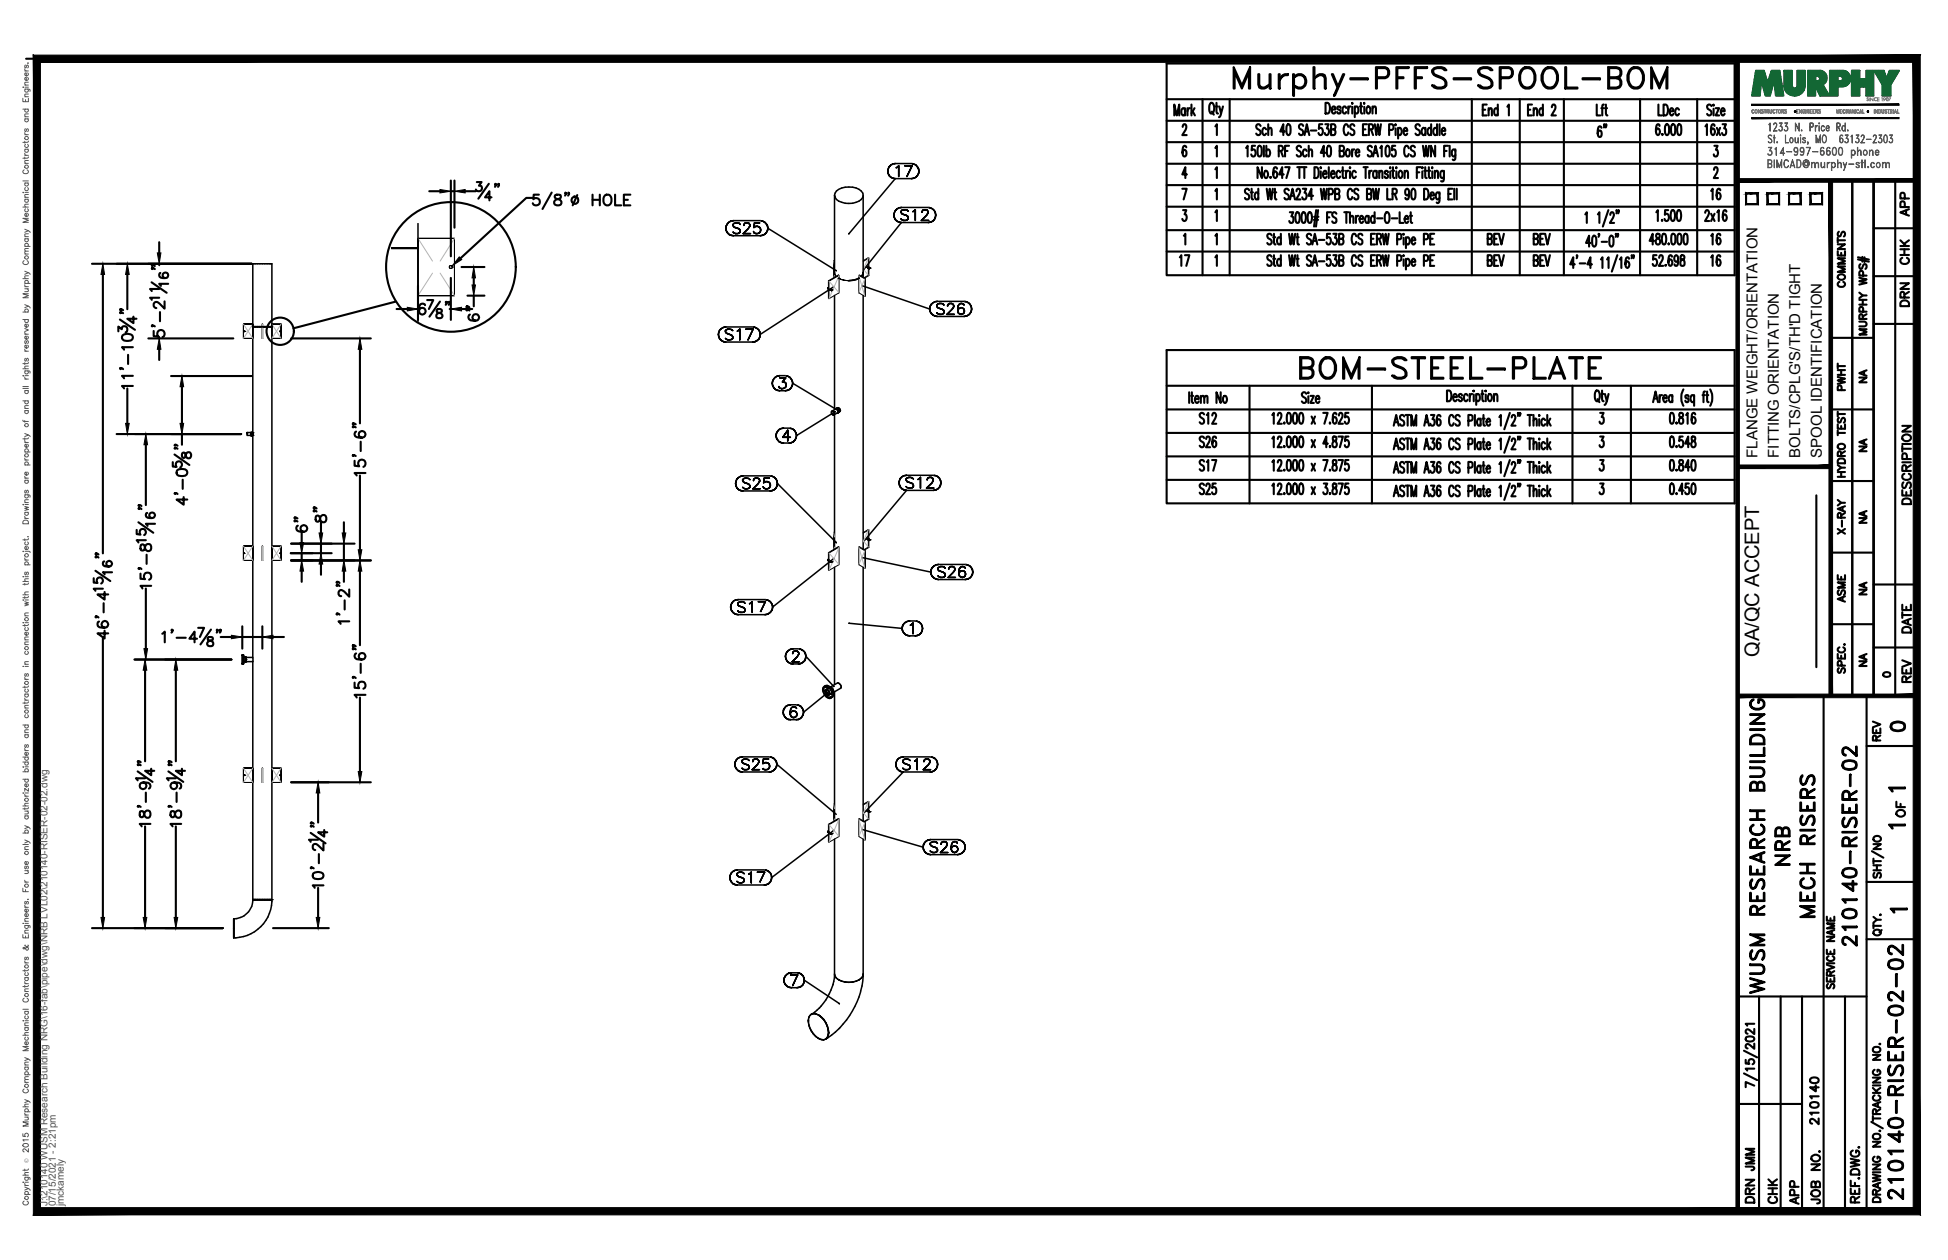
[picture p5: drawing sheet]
<svg xmlns="http://www.w3.org/2000/svg" width="432mm" height="279mm" viewBox="0 0 432 279" stroke-linecap="round" stroke-linejoin="round" font-family="sans-serif">
<defs><g id="words">
<text font-size="10.6" x="272.3" y="22.6">Murphy-PFFS-SPOOL-BOM</text>
<text font-size="8.8" x="286.8" y="85.4">BOM-STEEL-PLATE</text>
<text font-size="7.1" x="116.8" y="47.6">5/8&quot; HOLE</text>
<g font-size="6.6">
<text x="397.6" y="193" transform="rotate(-90 397.6 193)">NRB</text>
<text x="403.2" y="204.6" transform="rotate(-90 403.2 204.6)">MECH RISERS</text>
<text x="412.4" y="211" transform="rotate(-90 412.4 211)">210140-RISER-02</text>
<text x="391.9" y="221.5" transform="rotate(-90 391.9 221.5)">WUSM RESEARCH BUILDING</text>
<text x="422.6" y="267.1" transform="rotate(-90 422.6 267.1)">210140-RISER-02-02</text>
</g>
<g font-size="5.3">
<text x="357" y="31.8" transform="rotate(-90 357 31.8)">6&quot;</text>
<text x="382.4" y="45.5" transform="rotate(-90 382.4 45.5)">16</text>
<text x="382.4" y="55.4" transform="rotate(-90 382.4 55.4)">16</text>
<text x="264.6" y="60.3" transform="rotate(-90 264.6 60.3)">17</text>
<text x="382.4" y="60.3" transform="rotate(-90 382.4 60.3)">16</text>
<text x="264.6" y="105.5">S17</text>
<text x="417.7" y="163.3">0</text>
<text x="389.8" y="260.7" transform="rotate(-90 389.8 260.7)">JMM</text>
<text x="389.8" y="267.8" transform="rotate(-90 389.8 267.8)">DRN</text>
<text x="399.7" y="268.1" transform="rotate(-90 399.7 268.1)">APP</text>
</g>
<g font-size="4.9">
<text x="424" y="49" transform="rotate(-90 424 49)">APP</text>
<text x="424" y="59.6" transform="rotate(-90 424 59.6)">CHK</text>
<text x="409.9" y="64.9" transform="rotate(-90 409.9 64.9)">COMMENTS</text>
<text x="424" y="69.1" transform="rotate(-90 424 69.1)">DRN</text>
<text x="409.9" y="87.8" transform="rotate(-90 409.9 87.8)">PWHT</text>
<text x="424.4" y="112.9" transform="rotate(-90 424.4 112.9)">DESCRIPTION</text>
<text x="409.9" y="119.6" transform="rotate(-90 409.9 119.6)">X-RAY</text>
<text x="409.9" y="134.8" transform="rotate(-90 409.9 134.8)">ASME</text>
<text x="424.4" y="141.5" transform="rotate(-90 424.4 141.5)">DATE</text>
<text x="424.4" y="152.4" transform="rotate(-90 424.4 152.4)">REV</text>
<text x="417.7" y="165.5" transform="rotate(-90 417.7 165.5)">REV</text>
<text x="423" y="182.4" transform="rotate(-90 423 182.4)">OF</text>
<text x="403.9" y="250.5" transform="rotate(-90 403.9 250.5)">210140</text>
<text x="394.8" y="268.1" transform="rotate(-90 394.8 268.1)">CHK</text>
<text x="404.3" y="268.1" transform="rotate(-90 404.3 268.1)">JOB NO.</text>
</g>
<g font-size="4.4">
<text x="414.5" y="86.1" transform="rotate(-90 414.5 86.1)">NA</text>
<text x="414.5" y="101.2" transform="rotate(-90 414.5 101.2)">NA</text>
<text x="414.5" y="117.1" transform="rotate(-90 414.5 117.1)">NA</text>
<text x="414.5" y="133" transform="rotate(-90 414.5 133)">NA</text>
<text x="389.9" y="145.7" transform="rotate(-90 389.9 145.7)">QA/QC ACCEPT</text>
<text x="414.5" y="148.9" transform="rotate(-90 414.5 148.9)">NA</text>
</g>
<text font-size="4" x="416.3" y="151.3">0</text>
<g font-size="3.5">
<text x="417.3" y="176.7">1</text>
<text x="417.3" y="184.9">1</text>
<text x="417.7" y="203.6">1</text>
</g>
<g font-size="3.3">
<text x="389.5" y="101.5" transform="rotate(-90 389.5 101.5)">FLANGE WEIGHT/ORIENTATION</text>
<text x="394.3" y="101.5" transform="rotate(-90 394.3 101.5)">FITTING ORIENTATION</text>
<text x="399.1" y="101.5" transform="rotate(-90 399.1 101.5)">BOLTS/CPLG'S/TH'D TIGHT</text>
<text x="403.8" y="101.5" transform="rotate(-90 403.8 101.5)">SPOOL IDENTIFICATION</text>
</g>
<g font-size="2.2" fill="#545454">
<text x="10.5" y="267.5" transform="rotate(-90 10.5 267.5)">J:\210140 WUSM Research Building NRG\16-fab\pipe\dwg\NRB LVL02\210140-RISER-02-02.dwg</text>
<text x="12.4" y="267.5" transform="rotate(-90 12.4 267.5)">07/15/2021 - 2:21pm</text>
<text x="14.1" y="267.4" transform="rotate(-90 14.1 267.4)">jmckamely</text>
</g>
<text font-size="1.3" fill="#545454" x="6.3" y="257.9" transform="rotate(-90 6.3 257.9)">Ó</text>
</g></defs>
<!-- layer: HP-CWR-WLD -->
<g fill="none" stroke="#000" stroke-width=".22">
<path d="M86.8 55.1h1.6M86.8 55h1.7M88.4 55h-1.6h1.7M88.4 55.1h4.3v10.5M88.4 55h4.3M88.5 55.1h.1M88.5 55.1h1.7h-1.7M88.5 55h3.9M90.2 55.1h.1M90.2 55.1h1.4h-1.4M91.6 55.1h.1M91.6 55.1h.8h-.8"/>
<path d="M92.4 55.1h.1M92.7 52.9h8v12.7h-8zM92.7 55h-.3h.3v.1h-.3h.3M100.3 59.2h.1M100.7 52.9h-8h8M100.7 52.9v12.7v-12.7M184.8 57.8h.2M184.9 57.8v.1M185 58l-.2-.2v3.8M191.3 57.8l1.2-.7v2.1M192.2 59.3l.5 .3-.5-.3M192.2 59.3l.5 .3"/>
<path d="M192.3 59.1l.5 .3zM192.3 59.1l.6 .3M192.3 59.1l.6 .4-.2 .1-.5-.3M192.3 59.1l.5 .3M192.5 59.5v1.5l-1 .6M192.5 57.1l.1 .1-1.3 .8M192.6 57.2v2.1M192.6 59.5v1.6M192.7 59.6l-.5-.3 .5 .3M192.7 59.6h.1M192.8 59.4l-.1 .2-.5-.3 .5 .3M192.8 59.4h.1"/>
<path d="M192.9 59.5h.1M54 75h2h-2M54.3 73.5h.1M55.9 72.4h2.2M56 72.4v-.5h-2v3.1v-3.1h2h-2v3.1h2v-3.1v3.1l.1-2.6M56.1 72.5h.2zM56.1 72.4h.2h-.2M56.1 72.4h.1M56.3 72.5h.4h-.4M56.7 72.4h-.4h.4M56.7 72.5h.4h-.4M57.1 72.4h-.4h.4"/>
<path d="M57.1 72.5h.5h-.5M57.6 72.4h-.5h.5M57.6 72.5h.5h-.5M58.1 72.4h-.5h.5M58.1 72.5h-2.2M58.2 71.9h-.1v3.1h.1h-.1v-3.1h.1v3.1M58.2 72.4h.5h-.5M58.2 72.5h.5M58.2 72.4h1.8M58.7 72.5h.5h-.5M58.7 72.5h1.5M59.2 72.5h.5h-.5"/>
<path d="M59.7 72.5h.3h-.3M60 72.5h.1M60 72.5h.2h-.2M60.2 72.4h-1.5h1.5M60.3 71.9h2v3.1h-2zM60.3 72.4v2.6M62.2 73.5h.1M62.3 75h-2h2M62.3 71.9h-2h2M62.3 71.9v3.1v-3.1M100.7 65.6h-8h8M183.4 64l.2 .1"/>
<path d="M183.4 64h.1M183.5 64l.1 .1M183.5 64h.1M183.6 63.8h.1M183.6 62.3l2.2-1.3 .2 .1-2.2 1.2zM183.6 64.1l-.2-.1 .2 .1M183.6 62.3v3.9M183.6 63.8l-.1-.1-.1 .3M183.8 64.2l.5 .3zM183.8 62.3v3.9M183.8 64.2l.5 .3M184.1 64l.2 .2"/>
<path d="M184.1 64l.3 .2M184.1 64.1l.3 .1M184.3 64.2v.3M184.4 64.2h.1M184.4 64.3h.1M184.4 64.2l-.1 .3M185 60.4l.1 .5 .3 .4M185 60.3l.4 .9M185.8 61.7h.1M185.8 64.9h.2l-2.2 1.3h-.2l.2-.1M185.8 61v.2M185.8 61.8h.1"/>
<path d="M185.9 61.7h.1M185.9 61.7l1.5 .5zM185.9 61.7l-.1 .1M186 61.1v3.8M187.4 62.2l.8 .1-.8-.1M190.4 61.1l1.3 .7v3.9l-1.3-.8zM190.4 61.1l.1-.1 1.3 .8h-.1M190.4 61.7h.1M190.4 61.7l-.6 .3-1.6 .3M190.5 64.8l-.1 .1M190.5 61v.1M191.3 60.3l-.1 .6-.2 .4"/>
<path d="M191.7 65.6h.1l-.1 .1M191.8 61.8v3.8M192.5 61l.1 .1-.9 .6M184.8 118.1h.2M184.9 118v.2M185 118.2l-.2-.1v3.8M191.3 118.1l1.2-.7v2.1M192.2 119.6l.5 .3-.5-.3 .5 .3 .1-.2M192.2 119.6l.5 .3 .2-.2-.6-.3 .5 .3M192.2 119.6l.5 .3-.5-.3M192.3 119.4l.5 .3zM192.3 119.4l.5 .3"/>
<path d="M192.5 119.7v1.6l-1 .6M192.5 117.4l.1 .1-1.3 .7M192.6 117.5v2M192.6 119.8v1.6M192.9 119.7h.1M54 124.3h2h-2M54 121.1h2h-2v3.2v-3.2h2v3.2v-3.2v3.2h-2zM54.1 122.7h.2zM54.3 122.7h.1M58.2 121.1h-.1v3.2h.1h-.1v-3.2h.1v3.2M60.3 121.1h2v3.2h-2zM62 122.7h.2z"/>
<path d="M62.3 124.3h-2h2M62.3 121.1h-2h2M62.3 121.1v3.2v-3.2M183.4 124.2l.2 .2M183.4 124.2l.1 .1M183.5 124.3l.1 .1M183.5 124.1l-.1 .1M183.5 124.1h.1M183.5 124.2v.1M183.5 124v.1M183.5 124l.1 .1M183.6 124.1h.1"/>
<path d="M183.6 122.5l2.2-1.3 .2 .1-2.2 1.3zM183.6 124.4l-.2-.2 .2 .2M183.6 122.5v3.9M183.8 124.4l.5 .3zM183.8 122.6v3.9M183.8 124.4l.5 .3M184.1 124.3l.2 .2M184.1 124.3l.3 .2M184.3 124.5v.2M184.4 124.5h.1M184.4 124.6h.1M184.4 124.5l-.1 .2"/>
<path d="M185.8 125.1l.2 .1-2.2 1.3-.2-.1h.2M185.8 121.2v.2M186 121.3v3.9M190.4 121.3l1.3 .8v3.9l-1.3-.8zM190.4 121.3l.1-.1 1.3 .8-.1 .1M190.5 121.2v.2M190.5 125.1l-.1 .1M191.7 125.8l.1 .1-.1 .1M191.8 122v3.9M192.5 121.3l.1 .1-.9 .5M54 173.5h2h-2M54 170.3h2h-2v3.2v-3.2h2v3.2v-3.2v3.2h-2z"/>
<path d="M54.3 171.9h.1M58.2 170.3h-.1v3.2h.1h-.1v-3.2h.1v3.2M60.3 170.3h2v3.2h-2zM62.2 171.9h.1M62.3 173.5h-2h2M62.3 170.3h-2h2M62.3 170.3v3.2v-3.2M184.9 178.3v.2M185 178.5l-.2-.1v3.7M185 178.3l-.2 .1M191.3 178.3l1.2-.6v2M192.2 179.9l.5 .3-.5-.3"/>
<path d="M192.3 179.6l.5 .3zM192.3 179.6l.6 .3M192.3 179.6l.6 .5-.2 .1-.5-.3M192.3 179.6l.5 .3M192.5 177.7l.1 .1-1.3 .7M192.6 177.8v2M192.8 179.9l-.1 .3-.5-.3 .5 .3M192.8 179.9h.1M192.9 180h.1M56 199.5h2.2M56.1 199.5h.2zM56.1 199.5h.2h-.2"/>
<path d="M56.1 199.5h2.6M56.1 199.5h-.1M56.1 199.5h.1M56.3 199.5h.4h-.4M56.7 199.5h-.4h.4M56.7 199.5h.4h-.4M57.1 199.5h-.4h.4M57.1 199.5h.5h-.5M57.6 199.5h-.5h.5M57.6 199.5h.6h-.6M58.2 199.5h-.6h.6M58.2 199.5h.5h-.5"/>
<path d="M58.2 199.5h1.8M58.7 199.5h.5h-.5M58.7 199.5h1.5M59.2 199.5h.5h-.5M59.7 199.5h.3h-.3M60 199.5h.1M60 199.5h.2h-.2M60.2 199.5h-1.5h1.7M60.3 199.5h.1M60.4 199.5h.1M60.4 199.4v.1M183.4 184.5l.2 .1"/>
<path d="M183.4 184.5h.1M183.5 184.5l.1 .1M183.5 184.3h.1M183.6 184.3h.1M183.6 184.4h.1M183.6 184.3l-.2 .2M183.6 182.8l2.2-1.3 .2 .1-2.2 1.3zM183.6 184.6l-.2-.1 .2 .1M183.6 184.3v.1M183.6 182.8v3.9M183.8 184.7l.5 .3M183.8 182.9v3.9"/>
<path d="M184.1 184.6l.2 .2M184.1 184.6l.3 .2M184.3 185h.1M184.3 184.8v.2M184.4 184.8h.1M184.4 184.9h.1M184.4 184.8l-.1 .2M185.8 185.4l.2 .1-2.2 1.3-.2-.1 .2-.1M185.8 181.5v.2M186 181.6v3.9M190.4 181.6l1.3 .8v3.9l-1.3-.8zM190.4 181.6l.1-.1 1.3 .8-.1 .1"/>
<path d="M190.5 181.5v.2M190.5 185.4l-.1 .1M191.7 186.1l.1 .1-.1 .1M191.8 182.3v3.9M192.5 180v1.6l-1 .5M192.5 181.6l.1 .1-.9 .5M192.6 180.1v1.6M51.7 205.9h.1M51.8 207.9v-.2v.3M51.8 207.7v-.4v.4M51.8 207.3v-.4v.4M51.8 206.9v-.5v.5"/>
<path d="M51.8 206.4v-.5v.5M51.8 205.9v-.6v.6M51.8 204.8v.5zM51.8 204.3v.5zM51.8 204.3v-.3v.3M51.8 204v-.2v.2M51.8 203.7v.1M51.8 208h.1M51.8 207.9v-4.2v4.3M185 215.8l.1 .7 .3 .4-.3-.4-.1-.5M185.4 216.9l.5 .4-.5-.4M185.9 217.2h.1"/>
<path d="M185.9 217.3l.7 .3 1.6 .2h-.8zM188.2 217.8l1.6-.2zM189.8 217.6l.6-.3 .8-.8-.8 .8zM190.4 217.2h.1M191.3 215.8l-.1 .7 .1-.5M179.1 226.4h.1M179.1 226.4l.3 1.5M179.2 226.4h.1M179.2 225.7l-.1 .7 .1-.7M179.4 225.2l-.2 .5 .2-.4M179.4 225.2l.4-.3a1.89 1.89 0 0 0-.6 2.2l.6 1.5 .5 .7M179.4 227.9l.9 1.4"/>
<path d="M180.3 229.3l1.1 1M180.8 229.9l.6 .4M180.8 224.8a4.6 4.6 0 0 1 2.8 4.8l-.6 .8M180.8 224.8l-.5-.1-.5 .2M180.8 224.8l-.9 .1M180.8 224.8l.6 .3M181.4 230.3h.1M181.4 225.1h.1M181.4 230.3l.6 .2-.6-.2M181.4 225.1a4.3 4.3 0 0 1 1.9 5l-.3 .3-.4 .2-1.2-.3M181.4 225.1a1.36 1.36 0 0 0-2 .2M181.4 230.2v.1"/>
<path d="M182 230.5l1-.1-.5 .2zM183.6 229l.2 .1M183.7 229h.1M183.8 229h.1"/>
<circle cx="99.9" cy="59.2" r=".34"/>
<circle cx="54.2" cy="73.5" r=".08"/>
<circle cx="62.1" cy="73.5" r=".09"/>
<circle cx="62.1" cy="122.7" r=".08"/>
<circle cx="54.2" cy="171.9" r=".08"/>
<circle cx="62.1" cy="171.9" r=".09"/>
</g>
<g fill="none" stroke="#000" stroke-width=".34">
<path d="M196.8 38l.1 .5-.1-.5M196.9 37.5l-.1 .5 .1-.5M196.9 38.5l.2 .4-.2-.4M197.1 37l-.2 .5 .2-.5M197.1 38.9l.4 .4-.4-.4M197.5 36.6l-.4 .4 .4-.4M197.5 39.3l.4 .2-.4-.2M197.9 36.4l-.4 .2 .4-.2M197.9 39.5l.5 .1-.5-.1M198.4 36.3l-.5 .1 .5-.1M198.4 36.3h3.6M198.7 37.2l.2-.1-.2 .1"/>
<path d="M198.9 37.1l.3-.3-.3 .3M199.2 36.8v2.3v-2.3M200.6 36.8h1.6h-1.6M202 39.6l.6-.1-.6 .1M202 39.6h-3.6l-10.2 12.2M202.2 36.8l-1.2 2.3 1.2-2.3M202.6 36.4l-.6-.1 .6 .1M202.6 39.5l.4-.2-.4 .2M203 36.6l-.4-.2 .4 .2M203 39.3l.4-.4-.4 .4M203.4 37l-.4-.4 .4 .4M203.4 38.9l.2-.4-.2 .4"/>
<path d="M203.6 37.5l-.2-.5 .2 .5M203.6 38.5l.1-.5-.1 .5M203.7 38l-.1-.5 .1 .5M86.8 55.1h5.9v16.2M92.7 49.6v5.4h-5.9M160.9 50.6l.1 .5-.1-.5M161 50.1l-.1 .5 .1-.5M161 51.1l.2 .5-.2-.5M161.2 49.6l-.2 .5 .2-.5M161.2 51.6l.4 .4-.4-.4M161.6 49.3l-.4 .3 .4-.3M161.6 52l.4 .2-.4-.2"/>
<path d="M162 49l-.4 .3 .4-.3M162 52.2l.6 .1-.6-.1M162.5 49.8v.2v-.2M162.5 50l.1 .2-.1-.2M162.6 48.9l-.6 .1 .6-.1M162.6 50.2l.1 .1-.1-.1M162.6 52.3h5.9M162.6 48.9h5.9M162.7 49.5l-.2 .3 .2-.3M162.7 51.7l-.2-.2 .2 .2M162.7 50.3l.2 .1-.2-.1M162.9 50.4l.7 .3-.7-.3"/>
<path d="M163.1 49.4l-.4 .1 .4-.1M163.1 51.8l-.4-.1 .4 .1M163.5 49.4h-.4h.4M163.5 51.8h-.4h.4M163.6 50.7l.3 .1-.3-.1M163.9 49.5l-.4-.1 .4 .1M163.9 51.7l-.4 .1 .4-.1M163.9 50.8v.1v-.1M163.9 50.9l.2 .2-.2-.2M164.1 49.8l-.2-.3 .2 .3M164.1 51.5l-.2 .2 .2-.2M164.1 51.1v.4v-.4"/>
<path d="M164.7 51.8h1.7h-1.7M164.9 50v-.1v.1M164.9 49.9l.1-.3-.1 .3M165 49.6l.1-.1-.1 .1M165.1 49.5l.2-.1-.2 .1M165.3 49.4h.5h-.5M165.8 49.4l.2 .1-.2-.1M165.9 50.7l-1.2 1.1 1.2-1.1M166 49.5l.1 .1-.1-.1M166.1 50.3l-.2 .4 .2-.4M166.1 49.6l.1 .3-.1-.3M166.2 49.9l-.1 .4z"/>
<path d="M167.1 51.6l-.1-.3 .1 .3M167.1 50.4l.1-.1-.1 .1M167.2 49.4l-.1 1 .1-1M167.2 51.7l-.1-.1 .1 .1M167.2 50.3l.4-.1-.4 .1M167.6 51.8l-.4-.1 .4 .1M167.6 50.2h.3h-.3M167.9 51.8h-.3h.3M167.9 50.2l.4 .1-.4-.1M168.3 51.7l-.4 .1 .4-.1M168.3 50.3l.2 .2-.2-.2M168.4 49.4h-1.2h1.2"/>
<path d="M168.5 51.5l-.2 .2 .2-.2M168.5 50.5l.1 .4-.1-.4M168.5 52.3l.5-.1-.5 .1M168.6 51.1l-.1 .4 .1-.4M168.6 50.9v.2v-.2M169 49l-.5-.1 .5 .1M169 52.2l.5-.2-.5 .2M169.5 49.3l-.5-.3 .5 .3M169.5 52l.4-.4-.4 .4M169.9 49.6l-.4-.3 .4 .3M169.9 51.6l.2-.5-.2 .5M170.1 50.1l-.2-.5 .2 .5"/>
<path d="M170.1 51.1l.1-.5-.1 .5M170.2 50.6l-.1-.5 .1 .5 15.2 9.4M185 43.3a2.74 2.74 0 0 1 3.2-1.8 2.74 2.74 0 0 1 3.1 1.8l-.1 17.6M191.3 43.3a2.74 2.74 0 0 1-3.1 1.8 3.6 3.6 0 0 1-3.1-1.3l-.1-.5v17.1M198.1 47.7l.1 .5-.1-.5M198.2 47.2l-.1 .5 .1-.5M198.2 48.2l.2 .5-.2-.5M198.4 46.7l-.2 .5 .2-.5M198.4 48.7l.4 .4-.4-.4M198.8 46.3l-.4 .4 .4-.4M198.8 49.1l.5 .2-.5-.2M199.3 46.1l-.5 .2 .5-.2"/>
<path d="M199.3 49.3h.5h-.5M199.7 46.8v.3v-.3M199.7 47.1l.1 .2-.1-.2M199.8 46l-.5 .1 .5-.1M199.8 46h6M199.8 47.3l.1 .1-.1-.1M199.9 46.6l-.2 .2 .2-.2M199.9 48.8l-.2-.3 .2 .3M199.9 47.4l.3 .1-.3-.1M200.2 47.5l.7 .2-.7-.2M200.3 46.5l-.4 .1 .4-.1M200.3 48.9l-.4-.1 .4 .1"/>
<path d="M200.7 46.5h-.4h.4M200.7 48.9h-.4h.4M200.9 47.7l.2 .2-.2-.2M201.1 46.6l-.4-.1 .4 .1M201.1 48.8l-.4 .1 .4-.1M201.1 47.9h.1h-.1M201.2 47.9l.1 .3-.1-.3M201.3 46.8l-.2-.2 .2 .2M201.3 48.5l-.2 .3 .2-.3M201.3 48.2v.3v-.3M202.3 46.9l.3-.1-.3 .1M202.6 46.8l.3-.3-.3 .3"/>
<path d="M202.9 46.5v2.4v-2.4M204.2 48.9h1.7h-1.7M204.4 47.1v-.2v.2M204.4 46.9l.1-.2-.1 .2M204.5 46.7l.1-.1-.1 .1M204.6 46.6l.2-.1-.2 .1M204.8 46.5h.5h-.5M205.3 46.5l.2 .1-.2-.1M205.4 47.7l-1.2 1.2 1.2-1.2M205.5 46.6l.1 .1-.1-.1M205.6 47.4l-.2 .3 .2-.3M205.6 46.7l.1 .2-.1-.2"/>
<path d="M205.7 46.9l-.1 .5zM205.8 49.3h.5h-.5M205.8 49.3h-6l-8.3 10.4M206.3 46.1l-.5-.1 .5 .1M206.3 49.3l.4-.2-.4 .2M206.7 46.3l-.4-.2 .4 .2M206.7 49.1l.4-.4-.4 .4M207.1 46.7l-.4-.4 .4 .4M207.1 48.7l.2-.5-.2 .5M207.3 47.2l-.2-.5 .2 .5M207.3 48.2l.1-.5-.1 .5M207.4 47.7l-.1-.5 .1 .5"/>
<path d="M56.1 72.5h2M56.1 72.4h2M58.2 72.5h2M58.2 72.4h2M159.2 74.2l.1 .5-.1-.5M159.3 73.6l-.1 .6 .1-.6M159.3 74.7l.2 .5-.2-.5M159.5 73.2l-.2 .4 .2-.4M159.5 75.2l.4 .3-.4-.3M159.9 72.8l-.4 .4 .4-.4M159.9 75.5l.5 .3-.5-.3M160.4 72.6l-.5 .2 .5-.2"/>
<path d="M160.4 75.8h.5h-.5M160.8 73.3v.3v-.3M160.8 73.6l.1 .2-.1-.2M160.9 72.5l-.5 .1 .5-.1M160.9 72.5h6M160.9 75.8h6M160.9 73.8l.2 .1-.2-.1M161.1 73.1l-.3 .2 .3-.2M161.1 75.3l-.3-.3 .3 .3M161.1 73.9l.2 .1-.2-.1M161.3 74l.7 .2-.7-.2M161.4 73l-.3 .1 .3-.1"/>
<path d="M161.4 75.4l-.3-.1 .3 .1M161.8 73h-.4h.4M161.8 75.4h-.4h.4M162 74.2l.2 .1-.2-.1M162.2 73.1l-.4-.1 .4 .1M162.2 75.3l-.4 .1 .4-.1M162.2 74.3l.1 .2-.1-.2M162.3 74.5l.1 .2-.1-.2M162.4 73.3l-.2-.2 .2 .2M162.4 75l-.2 .3 .2-.3M162.4 74.7v.3v-.3M163.4 73.4l.2-.1-.2 .1"/>
<path d="M163.6 73.3l.4-.3-.4 .3M164 73v2.4v-2.4M165.3 73h1.6h-1.6M166.9 75.8h.5h-.5M166.9 73l-1.1 2.4 1.1-2.4M167.4 72.6l-.5-.1 .5 .1M167.4 75.8l.4-.3-.4 .3M167.8 72.8l-.4-.2 .4 .2M167.8 75.5l.4-.3-.4 .3M168.2 73.2l-.4-.4 .4 .4M168.2 75.2l.2-.5-.2 .5M168.4 73.6l-.2-.4 .2 .4"/>
<path d="M168.4 74.7l.1-.5-.1 .5M184.8 63.6l-16.3 10.6-.1-.6 .1 .6M185 60.4v1.1M185 65.5v25.3M190.4 61.7l-.6 .3-1.6 .3 1.6-.3 .6-.3M191.1 63.4l15 5.1M191.2 60.9l-.2 .3M191.3 60.5l-.1 .4M191.3 60.5v1M191.3 65.5v56.2M206.1 68.5v.5v-.5M206.1 68v.5v-.5"/>
<path d="M206.1 69l.3 .5-.3-.5M206.4 67.5l-.3 .5 .3-.5M206.4 69.5l.4 .3-.4-.3M206.8 67.2l-.4 .3 .4-.3M206.8 69.8l.4 .3-.4-.3M207.2 66.9l-.4 .3 .4-.3M207.2 70.1l.6 .1-.6-.1M207.7 67.6v.3v-.3M207.7 67.9l.1 .2-.1-.2M207.8 66.8l-.6 .1 .6-.1M207.8 68.1l.1 .1-.1-.1M207.8 70.2h5.9"/>
<path d="M207.8 66.8h5.9M207.9 67.4l-.2 .2 .2-.2M207.9 69.6l-.2-.2 .2 .2M207.9 68.2l.2 .2-.2-.2M208.1 68.4l.7 .2-.7-.2M208.2 67.3l-.3 .1 .3-.1M208.2 69.7l-.3-.1 .3 .1M208.7 67.3h-.5h.5M208.7 69.7h-.5h.5M208.8 68.6l.2 .1-.2-.1M209 67.4l-.3-.1 .3 .1M209 69.6l-.3 .1 .3-.1"/>
<path d="M209 68.7l.2 .1-.2-.1M209.2 68.8v.2v-.2M209.2 67.6l-.2-.2 .2 .2M209.2 69.4l-.2 .2 .2-.2M209.2 69v.4v-.4M209.9 69.7h1.6h-1.6M210 67.9v-.1v.1M210 67.8l.2-.3-.2 .3M210.2 67.5l.1-.1-.1 .1M210.3 67.4l.2-.1-.2 .1M210.5 67.3h.4h-.4M210.9 67.3l.3 .1-.3-.1"/>
<path d="M211.1 68.6l-1.2 1.1 1.2-1.1M211.2 67.4l.1 .1-.1-.1M211.3 68.2l-.2 .4 .2-.4M211.3 67.5l.1 .3-.1-.3M211.4 67.8l-.1 .4zM212.3 68.4v.5v-.5M212.4 67.8l-.1 .6 .1-.6M212.4 68.6v.8zM212.4 69.4l.3 .2-.3-.2M212.7 67.4l-.3 .4 .3-.4M212.7 68.4l-.3 .2 .3-.2M212.7 69.6l.3 .1-.3-.1"/>
<path d="M213 67.3l-.3 .1 .3-.1M213 68.2l-.3 .2 .3-.2M213 69.7h.1M213.1 68.2h.1M213.1 69.7l.3-.1-.3 .1M213.2 67.3h-.2h.2M213.4 68.4l-.3-.2 .3 .2M213.4 69.6l.3-.2-.3 .2M213.6 67.4l-.4-.1 .4 .1M213.7 68.6l-.3-.2 .3 .2M213.7 67.6l-.1-.2 .1 .2M213.7 69.4l.1-.4-.1 .4"/>
<path d="M213.7 70.2l.5-.1-.5 .1M213.8 68.9l-.1-.3 .1 .3M213.8 69v-.1v.1M214.2 66.9l-.5-.1 .5 .1M214.2 70.1l.5-.3-.5 .3M214.7 67.2l-.5-.3 .5 .3M214.7 69.8l.3-.3-.3 .3M215 67.5l-.3-.3 .3 .3M215 69.5l.3-.5-.3 .5M215.3 68l-.3-.5 .3 .5M215.3 69l.1-.5-.1 .5M215.4 68.5l-.1-.5 .1 .5"/>
<path d="M54.8 95.9l1 .1M54.8 96v.5h1v-.2M55.7 95.9v.7M55.7 95.9v.1zM55.7 96h.1M55.7 96.1h.1M55.7 96.2h.1M55.7 96.3h.1M55.7 96.4h.1M55.7 96.5h.1M55.7 96v.6l.3-.1M55.7 96.6h.1"/>
<path d="M55.8 96.5v-.6h-.1v.7M55.8 95.9h.1M55.8 96h.1M55.8 96.1h.1M55.8 96.2h.1M55.8 96.3h.1M55.8 96.4h.1M55.8 96.5h.1M55.8 96.6h.1M55.8 96v.3M56 95.9l-.3 .1M171.2 85l.1 .5-.1-.5"/>
<path d="M171.3 84.5l-.1 .5 .1-.5M171.3 85.5l.2 .5-.2-.5M171.5 84l-.2 .5 .2-.5M171.5 86l.4 .3-.4-.3M171.9 83.6l-.4 .4 .4-.4M171.9 86.3l.4 .3-.4-.3M172 96.6l.1 .5-.1-.5M172.1 96.1l-.1 .5 .1-.5M172.1 97.1l.3 .5-.3-.5M172.3 83.4l-.4 .2 .4-.2M172.3 86.6h.5h-.5M172.4 95.6l-.3 .5 .3-.5"/>
<path d="M172.4 97.6l.3 .3-.3-.3M172.7 85.7l.2 .3zM172.7 95.2l-.3 .4 .3-.4M172.7 97.9l.5 .3-.5-.3M172.8 83.3l-.5 .1 .5-.1M172.8 86.6h1.3M172.8 83.3h1.3M172.9 83.8h1.2h-1.2M172.9 86l.7 .2zM173.2 95l-.5 .2 .5-.2M173.2 98.2h.5h-.5M173.4 84.7h.4h-.4"/>
<path d="M173.5 97h1.7h-1.7M173.7 94.9l-.5 .1 .5-.1M173.7 98.2h1.2M173.7 94.9h1.2M173.8 84.7l.2 .1-.2-.1M173.9 86l-.3 .2 .3-.2M174 84.8l.1 .1-.1-.1M174.1 86.6h.5h-.5M174.1 83.8l-.7 .9 .7-.9M174.1 85.8l-.2 .2 .2-.2M174.1 84.9l.1 .3-.1-.3M174.2 85.2l-.1 .6z"/>
<path d="M174.6 83.4l-.5-.1 .5 .1M174.6 86.6l.4-.3-.4 .3M174.6 95.4l-1.1 1.6 1.1-1.6M174.6 95.4v2.4v-2.4M174.9 98.2h.5h-.5M175 83.6l-.4-.2 .4 .2M175 86.3l.4-.3-.4 .3M175.4 84l-.4-.4 .4 .4M175.4 86l.2-.5-.2 .5M175.4 95l-.5-.1 .5 .1M175.4 98.2l.5-.3-.5 .3M175.6 84.5l-.2-.5 .2 .5"/>
<path d="M175.6 85.5l.1-.5-.1 .5M175.7 85l-.1-.5 .1 .5M175.7 85l10 6M175.9 95.2l-.5-.2 .5 .2M175.9 97.9l.3-.3-.3 .3M176.2 95.6l-.3-.4 .3 .4M176.2 97.6l.3-.5-.3 .5M176.5 96.1l-.3-.5 .3 .5M176.5 97.1l.1-.5-.1 .5M184.3 91.2a.53 .53 0 0 1 .5 .8M185 91.9v29.8M185.1 91.3l-8.5 5.3-.1-.5 .1 .5"/>
<path d="M185.2 90.6l.1 .1M185.3 90.7h-.1M185.3 90.7l.4 .1M185.3 90.6h.1M185.4 90.6l-1.1 .6a.52 .52 0 0 0 0 .6 .52 .52 0 0 0 .5 .2l1-.6M185.4 90.6l-.1 .1M185.4 90.6l.1 .1M185.4 90.5h.2M185.6 90.5h.1M185.6 90.5h.1a.59 .59 0 0 1 .3 .9M185.6 91.6h.1M185.7 90.8l-.1-.1 .1 .2"/>
<path d="M185.7 91.5h.1M185.7 90.8v.2M185.7 91h.1M185.7 90.4l.5 .3 .1 .3-.1 .3M185.8 91.5h-.1M185.8 91.4l-.1 .1M185.8 91v.2M185.8 91.2v.2M185.8 91v.5M185.8 91.5l-.1 .1M185.8 91.4h.1M185.9 91.4l-.2 .2"/>
<path d="M186.1 91.3h-.1M163.1 107.2v.5v-.5M163.1 106.7v.5v-.5M163.1 107.7l.3 .5-.3-.5M163.4 106.2l-.3 .5 .3-.5M163.4 108.2l.3 .4-.3-.4M163.7 105.9l-.3 .3 .3-.3M163.7 108.6l.5 .2-.5-.2M164.2 105.6l-.5 .3 .5-.3M164.2 108.8l.5 .1-.5-.1M164.6 106.4v.2v-.2M164.6 106.6l.1 .2-.1-.2"/>
<path d="M164.7 105.5l-.5 .1 .5-.1M164.7 108.9h6M164.7 105.5h6M164.7 106.8l.2 .1-.2-.1M164.9 106.1l-.3 .3 .3-.3M164.9 108.3l-.3-.2 .3 .2M164.9 106.9l.2 .1-.2-.1M165.1 107l.7 .3-.7-.3M165.2 106l-.3 .1 .3-.1M165.2 108.4l-.3-.1 .3 .1M165.6 106h-.4h.4M165.6 108.4h-.4h.4"/>
<path d="M165.8 107.3l.2 .1-.2-.1M166 106.1l-.4-.1 .4 .1M166 108.3l-.4 .1 .4-.1M166 107.4l.1 .1-.1-.1M166.1 107.5l.1 .2-.1-.2M166.2 106.4l-.2-.3 .2 .3M166.2 108.1l-.2 .2 .2-.2M166.2 107.7v.4v-.4M166.9 108.4h1.6h-1.6M167 106.6v-.1v.1M167 106.5l.1-.3-.1 .3M167.1 106.2l.1-.1-.1 .1"/>
<path d="M167.2 106.1l.3-.1-.3 .1M167.5 106h.4h-.4M167.9 106l.2 .1-.2-.1M168 107.3l-1.1 1.1 1.1-1.1M168.1 106.1l.2 .1-.2-.1M168.3 106.9l-.3 .4 .3-.4M168.3 106.2l.1 .3-.1-.3M168.4 106.5l-.1 .4zM169.3 108.1l-.2-.2 .2 .2M169.3 107l.1-.1-.1 .1M169.4 106l-.1 1 .1-1M169.4 108.3l-.1-.2 .1 .2"/>
<path d="M169.4 106.9l.3-.1-.3 .1M169.7 108.4l-.3-.1 .3 .1M169.7 106.8h.4h-.4M170.1 108.4h-.4h.4M170.1 106.8l.3 .1-.3-.1M170.4 108.3l-.3 .1 .3-.1M170.4 106.9l.2 .2-.2-.2M170.5 106h-1.1h1.1M170.6 108.1l-.2 .2 .2-.2M170.6 107.1l.2 .4-.2-.4M170.7 108.9l.5-.1-.5 .1M170.8 107.7l-.2 .4 .2-.4"/>
<path d="M170.8 107.5v.2v-.2M171.2 105.6l-.5-.1 .5 .1M171.2 108.8l.4-.2-.4 .2M171.6 105.9l-.4-.3 .4 .3M171.6 108.6l.4-.4-.4 .4M172 106.2l-.4-.3 .4 .3M172 108.2l.2-.5-.2 .5M172.2 106.7l-.2-.5 .2 .5M172.2 107.7l.1-.5-.1 .5M172.3 107.2l-.1-.5 .1 .5 13.1 13.1M199.3 107l.1 .6-.1-.6M199.4 106.5l-.1 .5 .1-.5"/>
<path d="M199.4 107.6l.2 .4-.2-.4M199.6 106.1l-.2 .4 .2-.4M199.6 108l.4 .4-.4-.4M200 105.7l-.4 .4 .4-.4M200 108.4l.4 .3-.4-.3M200.4 105.5l-.4 .2 .4-.2M200.4 108.7h.5h-.5M200.9 106.2v.2v-.2M200.9 106.4l.1 .3-.1-.3M200.9 105.4l-.5 .1 .5-.1M200.9 105.4h6M201 106.7l.1 .1-.1-.1"/>
<path d="M201.1 106l-.2 .2 .2-.2M201.1 108.1l-.2-.2 .2 .2M201.1 106.8l.2 .1-.2-.1M201.3 106.9l.7 .2-.7-.2M201.5 105.9l-.4 .1 .4-.1M201.5 108.2l-.4-.1 .4 .1M201.9 105.9h-.4h.4M201.9 108.2h-.4h.4M202 107.1l.2 .1-.2-.1M202.2 106l-.3-.1 .3 .1M202.2 108.1l-.3 .1 .3-.1M202.2 107.2l.1 .1-.1-.1"/>
<path d="M202.3 107.3l.2 .3-.2-.3M202.5 106.2l-.3-.2 .3 .2M202.5 107.9l-.3 .2 .3-.2M202.5 107.6v.3v-.3M203.5 106.3l.2-.1-.2 .1M203.7 106.2l.3-.3-.3 .3M204 105.9v2.3v-2.3M205.4 108.2h1.6h-1.6M205.5 106.4h.1M205.5 106.3l.1-.2-.1 .2M205.6 106.1l.1-.1-.1 .1M205.7 106l.3-.1-.3 .1"/>
<path d="M206 105.9h.4h-.4M206.4 105.9l.3 .1-.3-.1M206.5 107.1l-1.1 1.1 1.1-1.1M206.7 106v.1v-.1M206.7 106.8l-.2 .3 .2-.3M206.7 106.1l.2 .2-.2-.2M206.9 106.3l-.2 .5zM206.9 108.7h.5h-.5M206.9 108.7h-6l-9.4 11.3M207.4 105.5l-.5-.1 .5 .1M207.4 108.7l.5-.3-.5 .3M207.9 105.7l-.5-.2 .5 .2"/>
<path d="M207.9 108.4l.4-.4-.4 .4M208.3 106.1l-.4-.4 .4 .4M208.3 108l.2-.4-.2 .4M208.5 106.5l-.2-.4 .2 .4M208.5 107.6l.1-.6-.1 .6M208.6 107l-.1-.5 .1 .5M162 134.6v.6v-.6M162 134.1v.5v-.5M162 135.2l.3 .4-.3-.4M162.3 133.6l-.3 .5 .3-.5M162.3 135.6l.3 .4-.3-.4M162.6 133.3l-.3 .3 .3-.3"/>
<path d="M162.6 136l.5 .2-.5-.2M163.1 133l-.5 .3 .5-.3M163.1 136.2l.5 .1-.5-.1M163.6 133.8v.2v-.2M163.6 134v.2v-.2M163.6 133h-.5h.5M163.6 134.2l.2 .2-.2-.2M163.6 136.3h6M163.6 133h6M163.8 133.5l-.2 .3 .2-.3M163.8 135.7l-.2-.2 .2 .2M163.8 134.4h.2h-.2"/>
<path d="M164 134.4l.7 .3-.7-.3M164.1 133.4l-.3 .1 .3-.1M164.1 135.8l-.3-.1 .3 .1M164.6 133.4h-.5h.5M164.6 135.8h-.5h.5M164.7 134.7l.2 .1-.2-.1M164.9 133.5l-.3-.1 .3 .1M164.9 135.7l-.3 .1 .3-.1M164.9 134.8l.1 .1-.1-.1M165 134.9l.1 .2-.1-.2M165.1 133.8l-.2-.3 .2 .3M165.1 135.5l-.2 .2 .2-.2"/>
<path d="M165.1 135.1v.4v-.4M166.1 133.9l.3-.1-.3 .1M166.4 133.8l.3-.4-.3 .4M166.7 133.4v2.4v-2.4M168.1 133.4h1.6h-1.6M169.6 136.3l.5-.1-.5 .1M169.7 133.4l-1.2 2.4 1.2-2.4M170.1 133h-.5h.5M170.1 136.2l.4-.2-.4 .2M170.5 133.3l-.4-.3 .4 .3M170.5 136l.4-.4-.4 .4M170.9 133.6l-.4-.3 .4 .3"/>
<path d="M170.9 135.6l.3-.4-.3 .4M171.2 134.1l-.3-.5 .3 .5M171.2 135.2l.1-.6-.1 .6M184.8 123.9l-13.5 10.7-.1-.5 .1 .5M185 125.8v26M188.2 138.2l11.8 1.1M191.1 123.6l15.2 3.3M191.3 125.8v56.2M200 139.3l.1 .6-.1-.6M200.1 138.8l-.1 .5 .1-.5M200.1 139.9l.2 .4-.2-.4M200.3 138.4l-.2 .4 .2-.4"/>
<path d="M200.7 138l-.4 .4 .4-.4M201.2 137.8l-.5 .2 .5-.2M201.7 137.7l-.5 .1 .5-.1M201.7 137.7h1.1M201.8 138.6l.2-.1-.2 .1M202 138.5l.4-.3-.4 .3M202.4 138.2v2.3v-2.3M203.4 137.8l-.6-.1 .6 .1M203.8 138l-.4-.2 .4 .2M204.2 138.4l-.4-.4 .4 .4M204.4 138.8l-.2-.4 .2 .4M204.4 139.9l.1-.6-.1 .6"/>
<path d="M204.5 139.3l-.1-.5 .1 .5M206.3 126.9l.1 .5-.1-.5M206.4 126.3l-.1 .6 .1-.6M206.4 127.4l.3 .4-.3-.4M206.7 125.8l-.3 .5 .3-.5M206.7 127.8l.3 .4-.3-.4M207 125.5l-.3 .3 .3-.3M207 128.2l.5 .2-.5-.2M207.5 125.3l-.5 .2 .5-.2M207.5 128.4l.5 .1-.5-.1M207.9 126v.2v-.2M207.9 126.2l.1 .2-.1-.2"/>
<path d="M208 125.2l-.5 .1 .5-.1M208 126.4l.1 .2-.1-.2M208 128.5h5.9M208 125.2h5.9M208.1 125.8l-.2 .2 .2-.2M208.1 127.9l-.2-.2 .2 .2M208.1 126.6h.3h-.3M208.4 126.6l.7 .3-.7-.3M208.5 125.6l-.4 .2 .4-.2M208.5 128l-.4-.1 .4 .1M208.9 125.6h-.4h.4M208.9 128h-.4h.4"/>
<path d="M209.1 126.9l.2 .1-.2-.1M209.3 125.8l-.4-.2 .4 .2M209.3 127.9l-.4 .1 .4-.1M209.3 127l.1 .1-.1-.1M209.4 127.1l.1 .3-.1-.3M209.5 126l-.2-.2 .2 .2M209.5 127.7l-.2 .2 .2-.2M209.5 127.4v.3v-.3M210.2 128h1.6h-1.6M210.3 126.2v-.1v.1M210.3 126.1l.1-.2-.1 .2M210.4 125.9l.1-.1-.1 .1"/>
<path d="M210.5 125.8l.3-.2-.3 .2M210.8 125.6h.4h-.4M211.2 125.6l.2 .2-.2-.2M211.3 126.9l-1.1 1.1 1.1-1.1M211.4 125.8l.2 .1-.2-.1M211.6 126.6l-.3 .3 .3-.3M211.6 125.9l.1 .2-.1-.2M211.7 126.1l-.1 .5zM212.6 126.6v.6v-.6M212.7 126.1l-.1 .5 .1-.5M212.7 126.9v.8zM212.7 127.7l.2 .2-.2-.2"/>
<path d="M212.9 125.8l-.2 .3 .2-.3M212.9 126.6l-.2 .3 .2-.3M212.9 127.9l.4 .1-.4-.1M213.3 125.6l-.4 .2 .4-.2M213.3 126.6h-.4h.4M213.3 128h.1M213.3 126.6h.1M213.3 128l.4-.1-.4 .1M213.5 125.6h-.2h.2M213.7 126.6h-.4h.4M213.7 127.9l.2-.2-.2 .2M213.8 125.8l-.3-.2 .3 .2"/>
<path d="M213.9 126.9l-.2-.3 .2 .3M213.9 126l-.1-.2 .1 .2M213.9 127.7l.1-.3-.1 .3M213.9 128.5l.6-.1-.6 .1M214 127.2l-.1-.3 .1 .3M214 127.4v-.2v.2M214.5 125.3l-.6-.1 .6 .1M214.5 128.4l.5-.2-.5 .2M215 125.5l-.5-.2 .5 .2M215 128.2l.3-.4-.3 .4M215.3 125.8l-.3-.3 .3 .3M215.3 127.8l.2-.4-.2 .4"/>
<path d="M215.5 126.3l-.2-.5 .2 .5M215.5 127.4l.1-.5-.1 .5M215.6 126.9l-.1-.6 .1 .6M53.7 145.2v2M53.7 145.2v.2zM53.7 147.2h.3M54 145.5l.4 .3v.9M54 145.2v2v-2h-.3v2M54 147.2h.1M54 145.3h.1M54.4 145.7v.1M54.4 146.2v.5l-.4 .2"/>
<path d="M54.4 145.8v.4M54.4 146.2v-.1v.1M54.4 146.1v-.1v.1M54.4 146h.1M54.4 145.9h.1M54.4 145.8h.1M54.4 146.7h.1M54.4 146.5v.2zM54.4 146.5v.1zM54.4 146.5h.1M54.4 146.4v-.2v.2M54.4 145.7h.1"/>
<path d="M54.4 145.8v.9M54.5 145.8v.9h1.5M54.5 146.7v-.9h1.5v.9M54.5 146.2v-.1v.1M54.5 146.1v-.1v.1M54.5 146h.1M54.5 145.9h.1M54.5 145.8h.1M54.5 146.7h.1M54.5 146.5v.2zM54.5 146.5v.1zM54.5 146.5h.1"/>
<path d="M54.5 146.4v-.2v.2M54.5 145.7v1M56 145.8v-87.3h4.3v141.4a8.3 8.3 0 0 1-8.5 8v-4.1v4.1M56 146.7v53a4.4 4.4 0 0 1-4.2 4.1M173.6 157.9l.1 .5-.1-.5M173.7 157.4l-.1 .5 .1-.5M173.7 158.4l.2 .5-.2-.5M173.9 157l-.2 .4 .2-.4M173.9 158.9l.4 .4-.4-.4M174.1 145.5l.1 .6-.1-.6M174.2 145l-.1 .5 .1-.5M174.2 146.1l.2 .4-.2-.4"/>
<path d="M174.3 156.6l-.4 .4 .4-.4M174.3 159.3l.4 .2-.4-.2M174.4 144.6l-.2 .4 .2-.4M174.4 146.5l.4 .4-.4-.4M174.7 156.4l-.4 .2 .4-.2M174.7 159.5l.5 .1-.5-.1M174.8 144.2l-.4 .4 .4-.4M174.8 146.9l.4 .2-.4-.2M175.2 157.8v.5v-.5M175.2 156.3l-.5 .1 .5-.1M175.2 144l-.4 .2 .4-.2M175.2 147.1l.6 .1-.6-.1"/>
<path d="M175.2 159.6h1.3M175.2 156.3h1.3M175.3 157.2l-.1 .6 .1-.6M175.3 158l-.1 .3 .1 .5-.1-.5zM175.3 158.8l.2 .2-.2-.2M175.5 156.9l-.2 .3 .2-.3M175.5 157.8l-.2 .2 .2-.2M175.5 159l.3 .1-.3-.1M175.6 146.8h1.6h-1.6M175.7 144.9v-.1v.1M175.7 144.8l.1-.2-.1 .2M175.8 143.9l-.6 .1 .6-.1"/>
<path d="M175.8 144.6l.1-.1-.1 .1M175.8 147.2h1.2M175.8 143.9h1.2M175.8 156.7l-.3 .2 .3-.2M175.8 157.6l-.3 .2 .3-.2M175.8 159.1h.2h-.2M175.9 144.5l.2-.2-.2 .2M176 157.6h-.2h.2M176 159.1l.3-.1-.3 .1M176.1 156.7h-.3h.3M176.1 144.3h.5h-.5M176.3 157.8l-.3-.2 .3 .2"/>
<path d="M176.3 159l.3-.2-.3 .2M176.4 156.9l-.3-.2 .3 .2M176.5 159.6l.5-.1-.5 .1M176.6 158l-.3-.2 .3 .2M176.6 157.1l-.2-.2 .2 .2M176.6 158.8v-.4v.4M176.6 158v.4zM176.6 144.3l.2 .2-.2-.2M176.7 145.6l-1.1 1.2 1.1-1.2M176.8 144.5l.1 .1-.1-.1M176.9 145.3l-.2 .3 .2-.3M176.9 144.6l.2 .2-.2-.2"/>
<path d="M177 156.4l-.5-.1 .5 .1M177 159.5l.4-.2-.4 .2M177 147.2l.5-.1-.5 .1M177.1 145l-.2 .3 .2-.3M177.1 144.8v.2v-.2M177.4 156.6l-.4-.2 .4 .2M177.4 159.3l.4-.4-.4 .4M177.5 144l-.5-.1 .5 .1M177.5 147.1l.5-.2-.5 .2M177.8 157l-.4-.4 .4 .4M177.8 158.9l.2-.5-.2 .5M178 144.2l-.5-.2 .5 .2"/>
<path d="M178 146.9l.3-.4-.3 .4M178 157.4l-.2-.4 .2 .4M178 158.4l.1-.5-.1 .5M178.3 144.6l-.3-.4 .3 .4M178.3 146.5l.2-.4-.2 .4M178.5 145l-.2-.4 .2 .4M178.5 146.1l.1-.6-.1 .6M178.6 145.5l-.1-.5 .1 .5 6.2 6.7M182.5 152.4l.2-.2a1.3 1.3 0 0 1 1.9 1.1 .98 .98 0 0 1-.3 1.4 .98 .98 0 0 1-1.4-.5l-.4-.6a1.1 1.1 0 0 1 0-1.2zM182.7 152.2a1.71 1.71 0 0 1 1.5 2.6M183 153.2l-.4-.2 .4 .2M183.2 152.9a.89 .89 0 0 0 .7 1.1"/>
<path d="M183.4 154.1v.4v-.4M183.4 152.9v-.4v.4M183.4 152.9l.5 .8-.1 .4h-.4M183.4 152.9h-.3l-.1 .2v.4l.4 .6M183.7 152.6a.64 .64 0 0 0-.9-.2 .64 .64 0 0 0-.2 .9 1.22 1.22 0 0 0 1.6 1.2M183.8 153.3l-5.7 4.6-.1-.5 .1 .5M183.9 153.8l.4 .2-.4-.2M184.1 152.4l1.5-.9a.79 .79 0 0 1 .7 1.1l-1.6 .9M184.1 152.4l.2 .2M184.1 152.4l.1 .1M184.2 152.3v.2M184.2 152.5l.4 .4"/>
<path d="M184.2 152.5l.5 .7M184.3 152.3l-.1 .2M184.3 152.6l.3 .4 .1 .5M184.3 152.6l.4 .6M184.6 152.9l.1 .3M184.7 153.2v.3M184.7 153.4h.1M185 153.4v28.6M200.3 140.3l.4 .4-.4-.4M200.7 140.7l.5 .2-.5-.2M201.2 140.9l.5 .1-.5-.1M201.7 141h1.1"/>
<path d="M202.8 141l.6-.1-.6 .1M203.4 140.9l.4-.2-.4 .2M203.8 140.7l.4-.4-.4 .4M204.2 140.3l.2-.4-.2 .4M162.9 169.5l.1 .5-.1-.5M163 169l-.1 .5 .1-.5M163 170l.2 .5-.2-.5M163.2 168.5l-.2 .5 .2-.5M163.2 170.5l.4 .3-.4-.3M163.6 168.1l-.4 .4 .4-.4M163.6 170.8l.4 .3-.4-.3M164 167.9l-.4 .2 .4-.2"/>
<path d="M164 171.1l.6 .1-.6-.1M164.5 168.6v.3v-.3M164.5 168.9l.1 .2-.1-.2M164.6 167.8l-.6 .1 .6-.1M164.6 169.1l.1 .1-.1-.1M164.6 171.2h5.9M164.6 167.8h5.9M164.7 168.4l-.2 .2 .2-.2M164.7 170.6l-.2-.3 .2 .3M164.7 169.2l.2 .1-.2-.1M164.9 169.3l.7 .3-.7-.3M165 168.3l-.3 .1 .3-.1"/>
<path d="M165 170.7l-.3-.1 .3 .1M165.5 168.3h-.5h.5M165.5 170.7h-.5h.5M165.6 169.6l.2 .1-.2-.1M165.8 168.4l-.3-.1 .3 .1M165.8 170.6l-.3 .1 .3-.1M165.8 169.7l.1 .1-.1-.1M165.9 169.8l.2 .2-.2-.2M166.1 168.6l-.3-.2 .3 .2M166.1 170.3l-.3 .3 .3-.3M166.1 170v.3v-.3M166.7 170.7h1.6h-1.6"/>
<path d="M166.9 168.9v-.1v.1M166.9 168.8v-.3v.3M166.9 168.5l.2-.1-.2 .1M167.1 168.4l.2-.1-.2 .1M167.3 168.3h.5h-.5M167.8 168.3l.2 .1-.2-.1M167.9 169.6l-1.2 1.1 1.2-1.1M168 168.4l.1 .1-.1-.1M168.1 169.2l-.2 .4 .2-.4M168.1 168.5l.1 .3-.1-.3M168.2 168.8l-.1 .4zM169.1 170.5l-.1-.2 .1 .2"/>
<path d="M169.1 169.3l.1-.1-.1 .1M169.2 168.3l-.1 1 .1-1M169.2 170.6l-.1-.1 .1 .1M169.2 169.2l.4-.1-.4 .1M169.6 170.7l-.4-.1 .4 .1M169.6 169.1h.3h-.3M169.9 170.7h-.3h.3M169.9 169.1l.4 .1-.4-.1M170.3 170.6l-.4 .1 .4-.1M170.3 169.2l.2 .2-.2-.2M170.4 168.3h-1.2h1.2M170.5 170.3l-.2 .3 .2-.3"/>
<path d="M170.5 169.4l.1 .4-.1-.4M170.5 171.2l.5-.1-.5 .1M170.6 170l-.1 .3 .1-.3M170.6 169.8v.2v-.2M171 167.9l-.5-.1 .5 .1M171 171.1l.5-.3-.5 .3M171.5 168.1l-.5-.2 .5 .2M171.5 170.8l.4-.3-.4 .3M171.9 168.5l-.4-.4 .4 .4M171.9 170.5l.2-.5-.2 .5M172.1 169l-.2-.5 .2 .5M172.1 170l.1-.5-.1 .5"/>
<path d="M172.2 169.5l-.1-.5 .1 .5 13.2 11.1M198.6 169.5l.1 .5-.1-.5M198.7 169l-.1 .5 .1-.5M198.7 170l.2 .5-.2-.5M198.9 168.5l-.2 .5 .2-.5M198.9 170.5l.3 .3-.3-.3M199.2 168.1l-.3 .4 .3-.4M199.2 170.8l.5 .3-.5-.3M199.7 167.9l-.5 .2 .5-.2M199.7 171.1l.5 .1-.5-.1M200.1 168.6v.3v-.3M200.1 168.9l.2 .2-.2-.2"/>
<path d="M200.2 167.8l-.5 .1 .5-.1M200.2 167.8h6M200.3 169.1v.1v-.1M200.3 168.4l-.2 .2 .2-.2M200.3 170.6l-.2-.3 .2 .3M200.3 169.2l.3 .1-.3-.1M200.6 169.3l.7 .3-.7-.3M200.7 168.3l-.4 .1 .4-.1M200.7 170.7l-.4-.1 .4 .1M201.2 168.3h-.5h.5M201.2 170.7h-.5h.5M201.3 169.6l.2 .1-.2-.1"/>
<path d="M201.5 168.4l-.3-.1 .3 .1M201.5 170.6l-.3 .1 .3-.1M201.5 169.7l.1 .1-.1-.1M201.6 169.8l.1 .2-.1-.2M201.7 168.6l-.2-.2 .2 .2M201.7 170.3l-.2 .3 .2-.3M201.7 170v.3v-.3M202.8 168.8l.2-.2-.2 .2M203 168.6l.3-.3-.3 .3M203.3 168.3v2.4v-2.4M204.7 170.7h1.6h-1.6M204.8 168.9v-.1v.1"/>
<path d="M204.8 168.8l.1-.3-.1 .3M204.9 168.5l.1-.1-.1 .1M205 168.4l.3-.1-.3 .1M205.3 168.3h.4h-.4M205.7 168.3l.2 .1-.2-.1M205.8 169.6l-1.1 1.1 1.1-1.1M205.9 168.4l.1 .1-.1-.1M206 169.2l-.2 .4 .2-.4M206 168.5l.1 .3-.1-.3M206.1 168.8l-.1 .4zM206.2 171.2l.5-.1-.5 .1M206.2 171.2h-6l-8.7 9.1"/>
<path d="M206.7 167.9l-.5-.1 .5 .1M206.7 171.1l.5-.3-.5 .3M207.2 168.1l-.5-.2 .5 .2M207.2 170.8l.3-.3-.3 .3M207.5 168.5l-.3-.4 .3 .4M207.5 170.5l.3-.5-.3 .5M207.8 169l-.3-.5 .3 .5M207.8 170v-.5v.5M207.8 169.5v-.5v.5M56.1 199.5h.2zM56.1 199.5h4.1M56.3 199.5h.4h-.4"/>
<path d="M56.7 199.5h.4h-.4M57.1 199.5h.5h-.5M57.6 199.5h.6h-.6M58.2 199.5h.5h-.5M58.7 199.5h.5h-.5M59.2 199.5h.5h-.5M59.7 199.5h.3h-.3M60 199.5h.2h-.2M60.2 199.5h.1M161.8 194.6l.1 .5-.1-.5M161.9 194l-.1 .6 .1-.6M161.9 195.1l.2 .5-.2-.5"/>
<path d="M162.1 193.6l-.2 .4 .2-.4M162.1 195.6l.4 .3-.4-.3M162.5 193.2l-.4 .4 .4-.4M162.5 195.9l.4 .3-.4-.3M162.9 193l-.4 .2 .4-.2M162.9 196.2h.5h-.5M163.4 193.7v.3v-.3M163.4 194l.1 .2-.1-.2M163.4 192.9l-.5 .1 .5-.1M163.4 196.2h6M163.4 192.9h6M163.5 194.2l.1 .1-.1-.1"/>
<path d="M163.6 193.5l-.2 .2 .2-.2M163.6 195.7l-.2-.3 .2 .3M163.6 194.3l.2 .1-.2-.1M163.8 194.4l.7 .2-.7-.2M163.9 193.4l-.3 .1 .3-.1M163.9 195.8l-.3-.1 .3 .1M164.4 193.4h-.5h.5M164.4 195.8h-.5h.5M164.5 194.6l.2 .2-.2-.2M164.7 193.5l-.3-.1 .3 .1M164.7 195.7l-.3 .1 .3-.1M164.7 194.8h.1h-.1"/>
<path d="M164.8 194.8l.2 .3-.2-.3M165 193.7l-.3-.2 .3 .2M165 195.4l-.3 .3 .3-.3M165 195.1v.3v-.3M166 193.8l.2-.1-.2 .1M166.2 193.7l.3-.3-.3 .3M166.5 193.4v2.4v-2.4M167.9 193.4h1.6h-1.6M169.4 196.2h.5h-.5M169.5 193.4l-1.2 2.4 1.2-2.4M169.9 193l-.5-.1 .5 .1M169.9 196.2l.5-.3-.5 .3"/>
<path d="M170.4 193.2l-.5-.2 .5 .2M170.4 195.9l.4-.3-.4 .3M170.8 193.6l-.4-.4 .4 .4M170.8 195.6l.2-.5-.2 .5M171 194l-.2-.4 .2 .4M171 195.1l.1-.5-.1 .5M184.8 184.2l-13.7 10.4-.1-.6 .1 .6M185 186.1v30.2l-.4 2M191.1 183.9l13.5 4M191.3 186.1v30.4a18.4 18.4 0 0 1-8.2 13.9M204.6 187.9l.1 .5-.1-.5M204.7 187.3l-.1 .6 .1-.6"/>
<path d="M204.7 188.4l.3 .4-.3-.4M205 186.8l-.3 .5 .3-.5M205 188.8l.3 .4-.3-.4M205.3 186.5l-.3 .3 .3-.3M205.3 189.2l.5 .2-.5-.2M205.8 186.3l-.5 .2 .5-.2M205.8 189.4l.5 .1-.5-.1M206.2 187v.2v-.2M206.2 187.2l.1 .2-.1-.2M206.3 186.2l-.5 .1 .5-.1M206.3 189.5h5.9M206.3 186.2h5.9"/>
<path d="M206.3 187.4l.1 .2-.1-.2M206.4 186.8l-.2 .2 .2-.2M206.4 188.9l-.2-.2 .2 .2M206.4 187.6l.3 .1-.3-.1M206.7 187.7l.6 .2-.6-.2M206.8 186.6l-.4 .2 .4-.2M206.8 189l-.4-.1 .4 .1M207.2 186.6h-.4h.4M207.2 189h-.4h.4M207.3 187.9l.3 .1-.3-.1M207.6 186.8l-.4-.2 .4 .2M207.6 188.9l-.4 .1 .4-.1"/>
<path d="M207.6 188l.1 .1-.1-.1M207.7 188.1l.1 .3-.1-.3M207.8 187l-.2-.2 .2 .2M207.8 188.7l-.2 .2 .2-.2M207.8 188.4v.3v-.3M208.5 189h1.6h-1.6M208.6 187.2v-.1v.1M208.6 187.1l.1-.2-.1 .2M208.7 186.9l.1-.1-.1 .1M208.8 186.8l.2-.2-.2 .2M209 186.6h.5h-.5M209.5 186.6l.2 .2-.2-.2"/>
<path d="M209.6 187.9l-1.1 1.1 1.1-1.1M209.7 186.8l.1 .1-.1-.1M209.8 187.6l-.2 .3 .2-.3M209.8 186.9l.2 .2-.2-.2M210 187.1l-.2 .5zM210.8 187.7v.5v-.5M211 187.1l-.2 .6 .2-.6M211 187.9l-.2 .3 .2 .5-.2-.5zM211 188.7l.2 .2-.2-.2M211.2 186.8l-.2 .3 .2-.3M211.2 187.7l-.2 .2 .2-.2M211.2 188.9l.3 .1-.3-.1"/>
<path d="M211.5 186.6l-.3 .2 .3-.2M211.5 187.6l-.3 .1 .3-.1M211.5 189h.2h-.2M211.7 187.6h-.2h.2M211.7 189l.3-.1-.3 .1M211.8 186.6h-.3h.3M212 187.7l-.3-.1 .3 .1M212 188.9l.2-.2-.2 .2M212.1 186.8l-.3-.2 .3 .2M212.2 187.9l-.2-.2 .2 .2M212.2 187l-.1-.2 .1 .2M212.2 188.7l.1-.3-.1 .3"/>
<path d="M212.2 189.5l.6-.1-.6 .1M212.3 188.2l-.1-.3 .1 .3M212.3 188.4v-.2v.2M212.8 186.3l-.6-.1 .6 .1M212.8 189.4l.4-.2-.4 .2M213.2 186.5l-.4-.2 .4 .2M213.2 189.2l.4-.4-.4 .4M213.6 186.8l-.4-.3 .4 .3M213.6 188.8l.3-.4-.3 .4M213.9 187.3l-.3-.5 .3 .5M213.9 188.4v-.5v.5M213.9 187.9v-.6v.6"/>
<path d="M173.8 217.4v.5v-.5M173.8 216.9v.5v-.5M173.8 217.9l.3 .4-.3-.4M174.1 216.4l-.3 .5 .3-.5M174.1 218.3l.4 .4-.4-.4M174.5 216l-.4 .4 .4-.4M174.5 218.7l.4 .2-.4-.2M174.9 215.8l-.4 .2 .4-.2M174.9 218.9l.6 .1-.6-.1M175.2 216.2h1.6h-1.6M175.5 215.7l-.6 .1 .6-.1M175.5 219h1.1"/>
<path d="M175.5 215.7h1.1M176.6 219l.6-.1-.6 .1M176.8 216.2l-1.1 2.4 1.1-2.4M177.2 215.8l-.6-.1 .6 .1M177.2 218.9l.4-.2-.4 .2M177.6 216l-.4-.2 .4 .2M177.6 218.7l.4-.4-.4 .4M178 216.4l-.4-.4 .4 .4M178 218.3l.2-.4-.2 .4M178.2 216.9l-.2-.5 .2 .5M178.2 217.9l.1-.5-.1 .5M178.3 217.4l-.1-.5 .1 .5 7.7 5.1"/>
<path d="M184.7 218.3a13.7 13.7 0 0 1-3.1 5.2M185 216a2.21 2.21 0 0 0 2.4 1.7 3.8 3.8 0 0 0 3.8-1.2l.1-.5M179.9 224.9a2.77 2.77 0 0 0 0 3.7 3.6 3.6 0 0 0 2.7 2l.4-.2 .6-.8M179.9 224.9l.9-.1 .6 .3M179.9 224.9h.1M181.7 223.5l-1.8 1.4M182 225.5l-.6-.4 .6 .4M182.6 226l-.6-.5 .6 .5M182.6 226l.8 1.5 .2 .7M183.6 228.2v1.4z"/>
</g>
<g fill="#000">
<circle cx="54.8" cy="96" r=".17"/>
<circle cx="55.7" cy="96" r=".17"/>
<circle cx="55.7" cy="96.5" r=".17"/>
<circle cx="55.8" cy="96" r=".17"/>
<circle cx="56" cy="96" r=".17"/>
<circle cx="56" cy="96.5" r=".17"/>
<circle cx="54.4" cy="146.7" r=".17"/>
<circle cx="54.4" cy="146.2" r=".17"/>
<circle cx="54.5" cy="146.2" r=".17"/>
<circle cx="54.5" cy="146.7" r=".17"/>
<circle cx="184.7" cy="153.5" r=".17"/>
<circle cx="184.7" cy="153.3" r=".17"/>
</g>
<g fill="none" stroke="#b3b3b3" stroke-width=".22">
<path d="M92.7 52.9l3.2 5M100.7 52.9l-3.1 5M184.8 57.8l.2 1M191.3 59.6l1.2 1.4M192.5 57.1l-1.2 2.8M54 71.9l2 3.1M56 71.9l-2 3.1M58.1 71.9v3.1v-3.1M60.3 71.9l2 3.1M62.3 71.9l-2 3.1M95.9 60.6l-3.2 5M97.6 60.6l3.1 5"/>
<path d="M183.8 62.3l2.2 2.6M185 61l-.2 .6M186 61.1l-2.2 5.1M190.4 61.1l1.3 4.6M191.7 61.8l-1.3 3.1M184.8 118.1l.2 1M191.3 119.9l1.2 1.4M192.5 117.4l-1.2 2.8M54 121.1l2 3.2M56 121.1l-2 3.2M58.1 121.1v3.2v-3.2M60.3 121.1l2 3.2"/>
<path d="M62.3 121.1l-2 3.2M183.8 122.6l2.2 2.6M185 121.3l-.2 .6M186 121.3l-2.2 5.2M190.4 121.3l1.3 4.7M191.7 122.1l-1.3 3.1M54 170.3l2 3.2M56 170.3l-2 3.2M58.1 170.3v3.2v-3.2M60.3 170.3l2 3.2M62.3 170.3l-2 3.2M184.8 178.4l.2 .9"/>
<path d="M192.5 177.7l-1.2 2.7M183.8 182.9l2.2 2.6M185 181.6l-.2 .5M186 181.6l-2.2 5.2M190.4 181.6l1.3 4.7M191.3 180.2l1.2 1.4M191.7 182.4l-1.3 3.1"/>
</g>
<!-- layer: PS-BDR -->
<g fill="#000" stroke="#000" stroke-width=".22">
<path d="M388.3 26.1v.2l32.6-.2zM388.3 26.3l32.6-.2v.2z"/>
<path d="M388.3 23.1v.3l32.6-.3zM388.3 23.4l32.6-.3v.3z"/>
<path d="M7.4 12.2v257.2l1.6-1.6zM7.4 12.2l1.6 1.6v254zM7.4 12.2l1.6 1.6 416.6-1.6zM9 13.8l416.6-1.6-1.5 1.6zM425.6 12.2l-1.5 1.6 1.5 255.6zM424.1 13.8l1.5 255.6-1.5-1.6zM7.4 269.4h418.2l-1.5-1.6zM9 267.8h415.1l-416.7 1.6z"/>
</g>
<!-- layer: PS-BDR-T -->
<g fill="none" stroke="#000" stroke-width=".47">
<path d="M415.3 40v114.3h-4.7v-114.2v114.2h-4.8v-114.2M387 42.9h2.6v2.4h-2.6zM391.8 42.9h2.6v2.4h-2.6zM396.6 42.9h2.5v2.4h-2.5zM401.3 42.9h2.6v2.4h-2.6zM411.8 57.5l2.5 .5M411.8 57.1l2.5 .5M412.4 58.6a.59 .59 0 0 0-.3 .5 .59 .59 0 0 0 .4 .5l.3-.1 .3-.8 .4-.1a.64 .64 0 0 1 0 1M412.8 57v1M413.3 57.1v1M405.8 74.9h9.5M412.1 71.3l1.4 .1a.52 .52 0 0 1 .2 .6 .52 .52 0 0 1-.4 .4h-1.2"/>
<path d="M412.1 61.6l1.7 .4-1.7 .3 1.7 .4-1.7 .4M412.1 67.5h1.7M412.1 66.5h1.7M412.1 64.9l.8 .6M412.9 70.7l-.1-.9-.4-.1-.3 .3v.7h1.7M412.9 66.5v1M413 69.1l-.1-.9-.5-.1-.3 .3v.7h1.7M413 61.1l-.1-.9-.5-.1-.3 .3v.7h1.7M413.8 73h-1.7l1.7 .6-1.7 .6h1.7M413.8 65.5h-.9l-.8 .6M413.8 69.7l-.9 .5M405.8 90.8h9.5"/>
<path d="M407.4 94.1v1h1.6v-1M407.4 96h1.6M407.4 91.3v1.1M407.4 95.4v1.1M407.4 91.8h1.6M407.4 98.7a.79 .79 0 0 1 1-.3 .79 .79 0 0 1 .5 .9 .78 .78 0 0 1-1 .3 .78 .78 0 0 1-.5-.9zM407.6 92.7a.59 .59 0 0 0-.3 .5 .59 .59 0 0 0 .4 .5l.3-.1 .3-.8 .4-.1a.65 .65 0 0 1 0 1M408.1 94.5v.6M402.6 109.8v38.1M405.8 106.7h9.5M407.4 105.7h1.6M407.4 104.7h1.6"/>
<path d="M407.4 103.1l.7 .6M407.4 102a.9 .9 0 0 1 1.6 .2v.5h-1.6zM408.1 101.1l-.1-.9-.3-.1-.3 .3v.7h1.6M408.1 104.7v1M409 103.7h-.9l-.7 .6M409 100.1l-.9 .5M405.8 122.5h9.5M405.8 138.4h9.5M407.4 145v1h1.6v-1M407.6 148.2a.59 .59 0 0 0-.3 .5 .59 .59 0 0 0 .4 .5l.3-.2 .3-.7 .4-.1a.65 .65 0 0 1 0 1M407.7 143.5a.59 .59 0 0 0-.3 .7 .59 .59 0 0 0 .6 .5h.4a.59 .59 0 0 0 .6-.5 .59 .59 0 0 0-.4-.7M408.1 145.4v.6"/>
<path d="M408.2 147.6l-.1-.9-.4-.2-.3 .4v.7h1.6M408.8 142.9h.2z"/>
</g>
<!-- layer: PS-DIM -->
<path d="M5.8 13h419" fill="none" stroke="#000" stroke-width=".47"/>
<!-- layer: 0 -->
<g fill="none" stroke="#000" stroke-width=".47">
<path d="M415.3 40v114.3M420.1 40v114.3M415.3 50.6h9.5M415.3 61.2h9.5M415.3 71.8h9.5M415.3 129.6h9.5M415.3 143.6h9.5M386.6 238l2.9 1.5M386.6 233l2.9 1.5M387 235v.8l.8 .1a.62 .62 0 0 1 0-.9 .62 .62 0 0 1 .9 .1 .62 .62 0 0 1-.2 .9M387 230l.8-.2a.85 .85 0 0 1 1.1 .6 1.14 1.14 0 0 1-1.9 0zM388.9 237h-1.9l.3 .4"/>
<path d="M388.9 231.4v1.2l-1-.8-.6-.3-.3 .2v.5l.4 .3M388.9 228.2v1.1l-1-.8-.6-.3-.3 .2v.5l.4 .3M388.9 227h-1.9l.3 .4M388.9 240.7l-1.9-.8v1.2"/>
</g>
<g fill="#000" stroke="#000" stroke-width=".22">
<path d="M384.8 13l.8 255.6v-255.6zM384.8 13l.8 255.6h-.8z"/>
<path d="M385.2 39.6v.8l39.6-.8zM385.2 40.4l39.6-.8v.8z"/>
<path d="M424.5 40l.8 114.3v-114.3zM424.5 40l.8 114.3h-.8z"/>
<path d="M385.2 153.9v.8l39.6-.8zM385.2 154.7l39.6-.8v.8z"/>
</g>
<!-- layer: PS-LOGO -->
<g fill="none" stroke="#545454" stroke-width=".22">
<path d="M5.1 19.3h.1zM5.5 19.8h.9l.2 .1v.4M5.5 15.3v.3l.3 .1M5.5 18.9h.8M5.5 15.7h.8M5.5 19.3h.8M5.7 19.8a.38 .38 0 0 0-.1 .5 .38 .38 0 0 0 .6 0 .38 .38 0 0 0-.1-.5M5.7 14.4l-.2 .3v.3h.3l.1-.4 .2-.2 .2 .3-.2 .4M6.1 17.2a.38 .38 0 0 1 .1 .5 .38 .38 0 0 1-.6 0 .38 .38 0 0 1 .1-.5h.1v.7M6.1 16.2a.38 .38 0 0 1 .1 .5 .38 .38 0 0 1-.6 0 .38 .38 0 0 1 .1-.5h.1v.6M6.2 13.9v.1zM6.3 18.2l-.8 .1v.3l.2 .3"/>
<path d="M5.1 21.8v.7h1.2v-.7M5.1 24.2h1.2M5.4 37.7a.43 .43 0 0 0-.3 .5 .43 .43 0 0 0 .4 .3h.3a.43 .43 0 0 0 .5-.3 .43 .43 0 0 0-.3-.5M5.5 34v.3l.3 .1M5.5 29.4v.3l.3 .2M5.5 31.3v.4M5.5 34.8v.4M5.5 36.2h.8M5.5 34.4h.8M5.5 33.1h.8M5.5 29.9h.8M5.5 26.4h.8"/>
<path d="M5.5 25.9h.8M5.5 21.4h.8M5.7 33.1a.38 .38 0 0 0-.1 .5 .38 .38 0 0 0 .6 0 .38 .38 0 0 0-.1-.5M5.7 32a.4 .4 0 0 0-.1 .6 .4 .4 0 0 0 .6 0 .4 .4 0 0 0-.1-.6M5.7 28.6l-.2 .2v.3h.3l.1-.4 .2-.1 .2 .2-.2 .4M5.7 26.4a.38 .38 0 0 0-.1 .5 .38 .38 0 0 0 .6 0 .38 .38 0 0 0-.1-.5M5.7 24.2a.38 .38 0 0 0-.1 .6 .38 .38 0 0 0 .6 0 .38 .38 0 0 0-.1-.6M5.7 22.1v.4M6.3 35.6h-.8v.3l.2 .3M6.3 34.8l-.3 .3h-.9M6.3 31.3l-.3 .3h-.9M6.3 25.3h-.8v.3l.2 .3"/>
<path d="M6.3 20.9h-.8v.3l.2 .2M391.9 34.2l.2 .2M392 36.3l.6-.1v-.6l-.6-.1v1.6l.6-.1v-.6h-.6M392.1 30a.44 .44 0 0 1 .7 .2 .38 .38 0 0 0-.6-.2 .38 .38 0 0 0-.1 .5l.4 .3a.46 .46 0 0 1 .2 .7 .46 .46 0 0 1-.7-.1 .41 .41 0 0 0 .6 .1 .41 .41 0 0 0 0-.6l-.6-.4zM392.3 33.3a.53 .53 0 0 1 .5 .8 .53 .53 0 0 1-.9 0 .47 .47 0 0 0 .7 .2l.2-.3M392.4 27.2l-.1 1.9v-1.7l-.2 .2zM392.4 36.3l.3 .1v.6l-.8 .2v-1.8l.8 .2v.6l-.3 .2M392.5 33.4a.51 .51 0 0 1 .3 .5 .51 .51 0 0 1-.3 .5M392.7 32.8l-.7-.1h.8l-.5 .7M392.7 32.7l-.5 .7 .4 .1 .2 .3M393.1 30.5l.4 .1zM393.1 29l.8 .1h-.8l.7-1.3-.2-.5h-.2l-.3 .4 .1-.3a.39 .39 0 0 1 .6 0 .39 .39 0 0 1 0 .5l-.7 1.2"/>
<path d="M393.3 35.4v1.8zM393.3 29.9v1.8zM393.4 33l.4-.3v1.7l-.1-1.6zM393.9 35.4l.5 1.5 .6-1.5v1.8l-.1-1.4-.5 1.4-.5-1.4v1.4zM393.9 31.4l.1 .3zM393.9 31.5l.1 .1zM394.4 28.8l.1 .2M394.7 27.9a.55 .55 0 0 1 .4 .7 .55 .55 0 0 1-.7 .4l-.1-.3 .4 .3 .3-.4M394.7 33.9l.9 .1h-1l.7-1.3v1.7v-1.5l-.6 1.1M394.8 28l.2 .5-.2 .5M395 27.3l-.6-.1h.6l-.3 .8M395 27.2l-.4 .8 .4 .1v.3"/>
<path d="M395.5 28.8l.2 .2M395.7 35.5a.47 .47 0 0 1 .7 .3l-.3-.3h-.3a1.08 1.08 0 0 0 0 1.6h.3l.3-.3a.44 .44 0 0 1-.4 .4 .44 .44 0 0 1-.5-.4l-.1-.7zM395.8 29.9v1.7l.7 .1h-.7zM395.8 27.9a.55 .55 0 0 1 .5 .7 .55 .55 0 0 1-.7 .4l-.1-.3 .4 .3 .4-.4M396 28l.3 .5-.3 .5M396 33.6l1.2 .1zM396.2 27.3l-.6-.1h.7l-.5 .8M396.2 27.2l-.4 .8 .3 .1 .2 .3M396.9 30.6a.57 .57 0 0 1 .7 .4 .57 .57 0 0 1-.4 .7l-.3-.1-.2-.4zM396.9 36.8h.8M397 30.6a.52 .52 0 0 1 .4 .5 .52 .52 0 0 1-.4 .5l-.2-.4zM397 36.7h.7"/>
<path d="M397.3 35.4l.6 1.8-.6-1.5-.5 1.5zM397.7 33.3l.3 .4 .3-.1 .2-.3M397.7 33.1l.3-.3h.3l.2 .3M397.8 34.3h.5M397.9 30.5l.1 1 .3 .1 .3-.2-.3 .3-.3-.1-.1-.2zM398 27.2l.8 1.6v-1.6v1.9l-.8-1.6v1.6zM398 32.8l-.3 .4 .3 .5M398.2 32.8a1.22 1.22 0 0 1 .1 1.6M398.3 35.4h.5a1.05 1.05 0 0 1 0 1.8h-.5zM398.3 35.5a.84 .84 0 0 1 .9 .5 .84 .84 0 0 1-.2 .9l-.7 .2zM398.5 33.5l-.2 .2a.49 .49 0 0 1-.6-.2 .49 .49 0 0 1 .1-.6 .49 .49 0 0 1 .7 0v.4a.81 .81 0 0 1-.5 1.1l-.3-.2 .1 .2M398.5 33.3l-.3 .4"/>
<path d="M398.6 30.5v1.2zM399 30l.1-.1v.3zM399.1 33.3l.3 .4 .3-.1 .1-.3M399.1 33.1l.3-.3h.3l.1 .3M399.1 30h.1M399.1 30.5v1.2zM399.1 34.3h.6M399.4 28.8v.3l-.1-.1zM399.4 28.9h.1M399.4 32.8a.51 .51 0 0 0-.3 .4 .51 .51 0 0 0 .3 .5M399.5 32.8a1.22 1.22 0 0 1 .1 1.6M399.6 31.5h.6"/>
<path d="M399.6 30.8l.6 .6-.2 .3-.4-.1v-.2l.1 .2M399.6 30.7h.6M399.7 30.6v.3M399.8 33.5l-.1 .2a.5 .5 0 0 1-.7-.5 .5 .5 0 0 1 .7-.4l.2 .5a.83 .83 0 0 1-.5 1.1l-.3-.2 .1 .2M399.8 33.3l-.3 .4M399.9 35.6a.74 .74 0 0 1 1 .2 .74 .74 0 0 1-.1 1l-.1-1 .1 .9a.68 .68 0 0 0-.3-1.2 .68 .68 0 0 0-.8 .9 .66 .66 0 0 0 .4 .7 .66 .66 0 0 0 .7-.2 .7 .7 0 0 1-.9 .1 .7 .7 0 0 1-.2-.8zM400 36l.2-.2 .4 .1 .1 .2-.5-.2-.2 .3 .1 .4 .4 .1 .2-.2-.1 .2-.4 .1-.2-.2zM400.1 30.6l.1 .2-.2-.3-.4 .1v.2l.6 .5M400.1 31.2v.4M400.7 31.5h.1M400.8 31.9l-.1-.5 .1 .4-.2 .2M400.8 31.7v.1"/>
<path d="M401.3 28.1l.6-.1v-.6l-.6-.1-.1 1.8v-1.9h.5l.2 .4v.4l-.2 .2h-.4M401.3 32.7l-.7 1.7 .7-1.7h-.9l.9 .1M401.6 36v1.2zM401.8 33.6l1.2 .1zM401.8 36.1h.5l.1 1.1-.2-1-.3-.1-.3 .3zM402.4 27.8v1.3zM402.5 29.9l.5 1.5 .5-1.5v1.8l-.1-1.4-.4 1.4-.4-1.4-.1 1.4zM402.6 36.1h.4l.1 1.1-.1-1-.3-.1-.3 .3zM402.6 27.9l.3-.1-.3 .2-.2 .4zM403.2 27.2l.1 .1v.2zM403.2 27.3h.1M403.2 27.8l.1 1.3z"/>
<path d="M403.5 34l.4 .4 .3-.1 .1-.3M403.5 33.8l.4-.4 .3 .1 .1 .3M403.6 36l.2 1 .3 .1 .3-.2-.3 .3-.4-.1zM403.7 32.8h.5M403.8 32.8l-.2 .2a1.17 1.17 0 0 0 .2 1.4M403.8 27.9l.4-.1 .2 .4-.2-.3a.54 .54 0 0 0-.4 .6 .54 .54 0 0 0 .4 .5l.2-.3-.2 .4h-.2l-.3-.5zM403.8 33.4l-.3 .5M404.1 33.4l.2 .5-.2 .5M404.1 30l.2-.1a.95 .95 0 0 1 .6 .9 .95 .95 0 0 1-.6 .9 1.24 1.24 0 0 1-.2-1.7zM404.1 30.1l.2-.1a.87 .87 0 0 1 .5 .8 .87 .87 0 0 1-.5 .8 1.19 1.19 0 0 1-.2-1.5zM404.2 32.8l.1 .1-.4-.2a1.42 1.42 0 0 0-.2 1.7 .49 .49 0 0 0 .6-.2 .49 .49 0 0 0-.1-.7 .49 .49 0 0 0-.7 .1M404.4 36l.1 1.2z"/>
<path d="M404.8 28.4h.6l-.2-.5a.54 .54 0 0 0-.4 .6 .54 .54 0 0 0 .4 .5l.2-.3-.2 .4a.63 .63 0 0 1-.4-.6 .63 .63 0 0 1 .4-.7l.3 .7h-.7M404.9 34l.3 .4 .3-.1 .2-.3M404.9 33.8l.3-.4 .3 .1 .2 .3M405 36l.1 1.2zM405.1 32.8h.5M405.1 32.8l-.1 .2a1.17 1.17 0 0 0 .2 1.4M405.2 33.4l-.3 .5M405.3 36.1l.3-.1-.5 .5zM405.4 33.4l.3 .5-.3 .5M405.5 32.8l.2 .1a.36 .36 0 0 0-.6-.1l-.2 .6v.8l.2 .2a.49 .49 0 0 0 .6-.2 .49 .49 0 0 0-.1-.7 .49 .49 0 0 0-.7 .1M406 36v1.8zM406.2 36.1a.53 .53 0 0 1 .7 .5 .53 .53 0 0 1-.7 .5l-.2-.2 .3 .2a.51 .51 0 0 0 .5-.5 .51 .51 0 0 0-.5-.5l-.3 .2z"/>
<path d="M406.3 32.8l.4-.1a1.13 1.13 0 0 1 0 1.7h-.1a1.28 1.28 0 0 1-.3-1.6zM406.3 34.3h.6M406.3 32.8h.6M406.4 32.8l-.2 .6 .2 1M406.8 32.8l.2 .6-.2 1M407.2 28.1l.6-.1v-.6l-.6-.1-.1 1.8v-1.9l.7 .1 .1 .7-.3 .2h-.4M407.3 35.4l.1 1.8zM407.5 28.2l.4 .9-.3-.9M407.6 36.1h.5l.1 1.1-.2-1-.3-.1-.3 .3zM407.7 32.8l.3-.1a1.13 1.13 0 0 1 0 1.7h-.1a1.28 1.28 0 0 1-.2-1.6zM407.7 34.3h.5M407.7 32.8h.5"/>
<path d="M407.8 32.8l-.2 .6 .2 1M407.8 31.3l.3 .3 .4-.3M407.8 31l.3-.3 .4 .3M408 30.1h.4M408 30l-.1 .3a1.28 1.28 0 0 0 .2 1.3M408.1 30.7l-.3 .4M408.2 32.8l.2 .6-.2 1M408.2 30.7l.3 .4-.3 .5M408.4 30l.1 .2a.33 .33 0 0 0-.5-.2l-.2 .7 .2 .9a.48 .48 0 0 0 .5-.5 .48 .48 0 0 0-.5-.4l-.2 .1M408.5 27.9l.3-.1 .2 .3-.2-.2a.54 .54 0 0 0-.5 .6 .54 .54 0 0 0 .5 .5l.2-.2-.2 .3-.5-.3zM409 27.2l.1 1.9zM409 37l-.5-1 .5 1.2"/>
<path d="M409 31.4l.1 .2M409.2 30.7l.4 .1 .1 .2M409.3 30.6a.53 .53 0 0 1 .4 .6 .53 .53 0 0 1-.7 .4v-.2a.36 .36 0 0 0 .6 .1l.1-.2M409.3 36l-.6 1.8zM409.4 30.7l.3 .4-.3 .5M409.6 28.8v.3zM409.6 28.9v.1zM409.6 30l-.6-.1h.7l-.4 .8M409.6 29.9l-.4 .8M409.8 36.4h1.1zM410.4 33.3v1.7zM410.6 33.3a.53 .53 0 0 1 .7 .6 .53 .53 0 0 1-.7 .5l-.2-.2 .3 .2a.51 .51 0 0 0 .5-.5 .51 .51 0 0 0-.5-.6l-.3 .2z"/>
<path d="M410.6 29.9l-.1 1.8v-1.6l-.2 .2zM411.3 31.4l.2 .2M411.5 37h.6M411.5 36.4l.6 .3v.2a.38 .38 0 0 1-.3 .3 .38 .38 0 0 1-.4-.3l.2 .2M411.5 36.2h.6M411.6 36.1v.3M411.6 30.6a.52 .52 0 0 1 .5 .6 .52 .52 0 0 1-.7 .4l-.1-.2a.36 .36 0 0 0 .6 .1l.2-.2M411.7 32.7l.1 1.7zM411.8 30.7l.3 .4-.1 .3-.2 .2M412 36.1l.1 .2a.38 .38 0 0 0-.3-.3 .38 .38 0 0 0-.4 .3l.7 .5M412 36.7v.4M412 33.3h.5v1.1v-.8l-.2-.3-.5 .3z"/>
<path d="M412 30l-.6-.1h.7l-.5 .8M412 29.9l-.4 .8 .3 .1 .2 .2M412.5 36l.5 .1zM412.5 31.6l.8 .1h-.8l.7-1.3-.2-.4h-.2l-.3 .3 .1-.2a.39 .39 0 0 1 .6-.1 .39 .39 0 0 1 0 .6l-.7 1.1M412.7 35.4l.1 1.8zM413.2 33.3a.54 .54 0 0 1 .7 .6 .54 .54 0 0 1-.7 .5l-.2-.5zM413.4 35.4l.1 1.8zM413.7 30.8l1 .1zM414 36.9l.2 .1-.1 .2zM414 37l.1 .1zM414.4 33.3v1.1zM414.6 33.3h.5l.1 1.1-.1-1-.3-.1-.4 .3z"/>
<path d="M414.7 36.3l.3-.3 .4 .1v.3v-.2a.46 .46 0 0 0-.7 .4 .46 .46 0 0 0 .7 .4v-.1l-.2 .3a.59 .59 0 0 1-.5-.3 .59 .59 0 0 1 0-.6zM415.2 31.6l.8 .1h-.9a1.94 1.94 0 0 0 .8-1.4l-.2-.3h-.3l-.2 .3 .1-.2 .4-.2 .2 .5-.7 1.3M415.7 33.8h.7l-.2-.5a.48 .48 0 0 0-.5 .6 .48 .48 0 0 0 .6 .4l.1-.2-.1 .3a.53 .53 0 0 1-.6-.5 .53 .53 0 0 1 .6-.6l.2 .6h-.8M416 36.3l.1-.2a.53 .53 0 0 1 .7 .5 .53 .53 0 0 1-.7 .5l-.1-.2zM416.4 31.4l.2 .2M416.7 30.6a.53 .53 0 0 1 .5 .6 .53 .53 0 0 1-.7 .4l-.2-.2 .5 .2 .3-.3M416.9 30.7l.2 .4-.2 .5M417.1 30l-.6-.1h.6l-.4 .8M417.1 29.9l-.5 .8 .4 .1 .1 .2M417.3 36l.1 1.2zM417.5 36.1h.5l.1 1.1-.1-.8-.2-.3-.4 .3zM417.7 30l.3-.1a1.32 1.32 0 0 1 0 1.8l-.3-.1-.2-.7z"/>
<path d="M417.7 31.5h.5M417.7 30.1h.5M417.8 30l-.2 .7 .2 .9M418.2 30l.1 .7-.1 .9M418.3 36.1h.4l.1 1.1-.1-1-.3-.1-.3 .3zM418.8 31.4l.2 .2M419.1 30.6a.53 .53 0 0 1 .4 .6 .53 .53 0 0 1-.7 .4v-.2a.36 .36 0 0 0 .6 .1l.1-.2M419.3 30.7l.2 .4-.2 .5M419.4 30l-.6-.1h.7l-.4 .8M419.4 29.9l-.4 .8 .4 .1 .1 .2M5.1 42.7h.1zM5.1 45.9h1.2"/>
<path d="M5.1 40.1h1.2M5.4 57.8a.43 .43 0 0 0-.3 .5 .43 .43 0 0 0 .4 .4h.3a.43 .43 0 0 0 .5-.4 .43 .43 0 0 0-.3-.5M5.5 50.8l.8 .4-.8 .3M5.5 56.3h.8M5.5 54.6h1.2M5.5 52.9h.8M5.5 52.5h.8M5.5 44.2h.8M5.5 43.8h.8M5.5 40.6h.8M5.5 42.7h.8M5.7 54.6a.38 .38 0 0 1-.1-.5 .38 .38 0 0 1 .6 0 .38 .38 0 0 1-.1 .5"/>
<path d="M5.7 52.9a.38 .38 0 0 0-.1 .6 .38 .38 0 0 0 .6 0 .38 .38 0 0 0-.1-.6M5.7 46.3a.38 .38 0 0 0-.1 .6 .38 .38 0 0 0 .6 0 .38 .38 0 0 0-.1-.6M5.7 44.2a.38 .38 0 0 0-.1 .5 .38 .38 0 0 0 .6 0 .38 .38 0 0 0-.1-.5M5.7 41.6a.38 .38 0 0 0-.1 .6 .38 .38 0 0 0 .6 0 .38 .38 0 0 0-.1-.6M5.7 40.6a.38 .38 0 0 0-.1 .5 .38 .38 0 0 0 .6 0 .38 .38 0 0 0-.1-.5M6.1 47.3a.38 .38 0 0 1 .1 .6 .38 .38 0 0 1-.6 0 .38 .38 0 0 1 .1-.6h.1v.7M6.3 55.7l-.8 .1v.2l.2 .3M6.3 55.1h-.8v.3l.2 .3M6.3 51.8l-.8 .1v.3l.2 .3M6.3 51.2l.4 .4M6.3 48.4h-1.2l1.2 .4-1.2 .5h1.2M6.3 45.3h-.8v.3l.2 .3"/>
<path d="M6.3 43.1l-.8 .1v.3l.2 .3M5.1 70.9h1.2M5.1 69.2h1.2M5.1 61.8h1.2M5.5 77.4v.3l.3 .2M5.5 73.7v.2l.3 .2M5.5 72.8l.8 .4-.8 .3M5.5 67.5l.8 .4-.8 .3M5.5 63.1v.3l.3 .2M5.5 60.1l.8 .4-.8 .3M5.5 77.9h.8M5.5 74.1h.8"/>
<path d="M5.5 64h.8M5.5 63.6h.8M5.5 62.9h1.2M5.7 79.4l-.2 .3v.3h.3l.1-.4 .2-.2 .2 .3-.2 .4M5.7 75.6l-.2 .2v.3h.3l.1-.4 .2-.1 .2 .2-.2 .4M5.7 70.9a.38 .38 0 0 0-.1 .5 .38 .38 0 0 0 .6 0 .38 .38 0 0 0-.1-.5M5.7 69.2a.38 .38 0 0 1-.1-.6 .38 .38 0 0 1 .6 0 .38 .38 0 0 1-.1 .6M5.7 62.9a.38 .38 0 0 1-.1-.6 .38 .38 0 0 1 .6 0 .38 .38 0 0 1-.1 .6M6 64l.3 .3-.1 .3-.7 .1M6.1 76.5a.38 .38 0 0 1 .1 .6 .38 .38 0 0 1-.6 0 .38 .38 0 0 1 .1-.6h.1v.7M6.1 74.5a.38 .38 0 0 1 .1 .6 .38 .38 0 0 1-.6 0 .38 .38 0 0 1 .1-.6h.1v.7M6.1 71.9a.38 .38 0 0 1 .1 .5 .38 .38 0 0 1-.6 0 .38 .38 0 0 1 .1-.5h.1v.6"/>
<path d="M6.3 67.9l.4 .4M6.3 65.1h-1.2l1.2 .5-1.2 .4h1.2M6.3 61.2h-.8v.3l.2 .3M6.3 60.5l.4 .4M5.1 93.2l.2 .3h1M5.1 83.3h.1zM5.1 88.9h1.2M5.1 86.1h1.2M5.1 85.7h1.2M5.1 81.8h1.2M5.5 97.6v.3l.3 .2M5.5 96.1l.8 .4-.8 .3"/>
<path d="M5.5 83.6v.3l.3 .2M5.5 82.2l1 .1 .1 .4M5.5 80.4v.4M5.5 93.2v.4M5.5 97.1v.4M5.5 98.1h.8M5.5 91h.8M5.5 90.6h.8M5.5 86.6h.8M5.5 84.1h.8M5.5 83.3h.8M5.7 91a.38 .38 0 0 0-.1 .6 .38 .38 0 0 0 .6 0 .38 .38 0 0 0-.1-.6"/>
<path d="M5.7 88.9a.38 .38 0 0 0-.1 .5 .38 .38 0 0 0 .6 0 .38 .38 0 0 0-.1-.5M5.7 86.6a.38 .38 0 0 0-.1 .6 .38 .38 0 0 0 .6 0 .38 .38 0 0 0-.1-.6M5.7 82.2a.38 .38 0 0 0-.1 .6 .38 .38 0 0 0 .6 0 .38 .38 0 0 0-.1-.6M6.1 98.5a.38 .38 0 0 1 .1 .6 .38 .38 0 0 1-.6 0 .38 .38 0 0 1 .1-.6h.1v.7M6.3 97.1l-.3 .2h-.9M6.3 96.5l.4 .3M6.3 89.9l-.8 .1v.3l.2 .3M6.3 81.2h-.8v.3l.2 .3M6.3 80.4l-.3 .2h-.9M5.1 111.9h.1zM5.2 115.6a.69 .69 0 0 1 1.1 .1v.4h-1.2zM5.5 114.5v.3l.3 .2"/>
<path d="M5.5 112.3l.8 .2-.8 .2 .8 .3-.8 .2M5.5 109.7h.9l.2 .1v.5M5.5 105.6v.3l.3 .1M5.5 101.6v.2l.3 .2M5.5 119.5v.4M5.5 115h.8M5.5 113.6h.8M5.5 111.4h.8M5.5 106.5h.8M5.5 106h.8M5.5 103.1h1.2M5.5 102h.8"/>
<path d="M5.5 100.2h1.2M5.5 111.9h.8M5.7 113.6a.38 .38 0 0 0-.1 .6 .38 .38 0 0 0 .6 0 .38 .38 0 0 0-.1-.6M5.7 109.7a.4 .4 0 0 0-.1 .6 .4 .4 0 0 0 .6 0 .4 .4 0 0 0-.1-.6M5.7 108.7l-.2 .3v.3h.3l.1-.4 .2-.2 .2 .3-.2 .3M5.7 106.5a.38 .38 0 0 0-.1 .6 .38 .38 0 0 0 .6 0 .38 .38 0 0 0-.1-.6M5.7 103.1a.38 .38 0 0 1-.1-.5 .38 .38 0 0 1 .6 0 .38 .38 0 0 1-.1 .5M5.7 100.2a.4 .4 0 0 1-.1-.6 .4 .4 0 0 1 .6 0 .4 .4 0 0 1-.1 .6M6.1 104.7a.38 .38 0 0 1 .1 .5 .38 .38 0 0 1-.6 0 .38 .38 0 0 1 .1-.5h.1v.7M6.2 119h.1M6.3 119.4l-.3 .3h-.9M6.3 110.8l-.8 .1v.3l.2 .2"/>
<path d="M5.1 138.1h.1zM5.1 133h.1zM5.1 127.9h.1zM5.1 122.2h.1zM5.1 131.9h1.2M5.1 128.9h1.2M5.5 133.4l.8 .3-.8 .2 .8 .2-.8 .3M5.5 123.7v.3l.3 .2M5.5 129.4v.3M5.5 132.3v.4M5.5 138.5v.4M5.5 136.6h.8"/>
<path d="M5.5 125.3h1.2M5.5 124.2h.8M5.5 122.2h1l.2 .3M5.5 138.1h.8M5.5 133h.8M5.5 127.9h.8M5.7 139.2a.38 .38 0 0 0-.1 .5 .38 .38 0 0 0 .6 0 .38 .38 0 0 0-.1-.5M5.7 126.9l-.2 .2v.3h.3l.1-.4 .2-.1 .2 .2-.2 .4M5.7 125.3a.38 .38 0 0 1-.1-.6 .38 .38 0 0 1 .6 0 .38 .38 0 0 1-.1 .6M5.7 120.2a.38 .38 0 0 0-.1 .5 .38 .38 0 0 0 .6 0 .38 .38 0 0 0-.1-.5M6.1 121.2a.38 .38 0 0 1 .1 .5 .38 .38 0 0 1-.6 0 .38 .38 0 0 1 .1-.5h.1v.7M6.3 138.4l-.3 .3h-.9"/>
<path d="M6.3 135.9l-.8 .1v.3l.2 .3M6.3 132.2l-.3 .3h-.9M6.3 131.3h-.8v.3l.2 .3M6.3 129.3l-.3 .3h-.9M6.3 128.3l-.8 .1v.3l.2 .2M5.1 147.8h.1zM5.5 154.8v.3l.3 .2M5.5 150.2v.3l.3 .2M5.5 152.1v.5M5.5 155.6v.5M5.5 157h.8M5.5 155.3h.8"/>
<path d="M5.5 153.9h.8M5.5 150.7h.8M5.5 147.3h.8M5.5 142.9h.8M5.5 141.9h.8M5.5 147.8h.8M5.7 158.5a.38 .38 0 0 0-.1 .5 .38 .38 0 0 0 .6 0 .38 .38 0 0 0-.1-.5M5.7 153.9a.38 .38 0 0 0-.1 .6 .38 .38 0 0 0 .6 0 .38 .38 0 0 0-.1-.6M5.7 152.8a.38 .38 0 0 0-.1 .6 .38 .38 0 0 0 .6 0 .38 .38 0 0 0-.1-.6M5.7 149.4l-.2 .2v.3h.3l.1-.4 .2-.1 .2 .2-.2 .4M5.7 144.4a.38 .38 0 0 0-.1 .6 .38 .38 0 0 0 .6 0 .38 .38 0 0 0-.1-.6M6.1 140.2a.38 .38 0 0 1 .1 .6 .38 .38 0 0 1-.6 0 .38 .38 0 0 1 .1-.6h.1v.7"/>
<path d="M6.3 156.4h-.8v.3l.2 .3M6.3 155.6l-.3 .3h-.9M6.3 152.1l-.3 .3h-.9M6.3 146.7l-.8 .1v.3l.2 .2M6.3 142.4h-.8v.3l.2 .2M6.3 141.3h-.8v.3l.2 .3M5.1 175.8h.1zM5.1 170h.1zM5.1 178.7h1.2M5.1 172.8h1.2M5.1 171.1h1.2M5.1 169h1.2"/>
<path d="M5.1 167.9h1.2M5.1 160.8h1.2M5.5 176.1v.3l.3 .2M5.5 166v.3l.3 .1M5.5 179.1v.4M5.5 179.9h.8M5.5 176.6h.8M5.5 166.4h.8M5.5 162.9h.8M5.5 162.5h.8M5.5 175.8h.8M5.5 170h.8"/>
<path d="M5.7 172.8a.38 .38 0 0 0-.1 .5 .38 .38 0 0 0 .6 0 .38 .38 0 0 0-.1-.5M5.7 171.1a.38 .38 0 0 1-.1-.5 .38 .38 0 0 1 .6 0 .38 .38 0 0 1-.1 .5M5.7 169a.38 .38 0 0 0-.1 .5 .38 .38 0 0 0 .6 0 .38 .38 0 0 0-.1-.5M5.7 167.9a.4 .4 0 0 0-.1 .6 .4 .4 0 0 0 .6 0 .4 .4 0 0 0-.1-.6M5.7 165.1l-.2 .2v.4h.3l.1-.4 .2-.2 .2 .2-.2 .5M5.7 162.9a.38 .38 0 0 0-.1 .6 .38 .38 0 0 0 .6 0 .38 .38 0 0 0-.1-.6M5.7 160.8a.38 .38 0 0 0-.1 .5 .38 .38 0 0 0 .6 0 .38 .38 0 0 0-.1-.5M6 179.9l.3 .4-.3 .2h-.5M6.1 173.8a.38 .38 0 0 1 .1 .6 .38 .38 0 0 1-.6 0 .38 .38 0 0 1 .1-.6h.1v.7M6.1 166.8a.38 .38 0 0 1 .1 .6 .38 .38 0 0 1-.6 0 .38 .38 0 0 1 .1-.6h.1v.7M6.3 179.1l-.3 .3h-.9M6.3 178.1l-.8 .1v.3l.2 .2"/>
<path d="M6.3 174.8v.7l-.8-.7v.7M6.3 161.8l-.8 .1v.3l.2 .3M5.1 197v.7h1.2M5.1 187.3h1.2M5.1 184.7h1.2M5.5 195.2v.2l.3 .2M5.5 186.3l.8 .3-.8 .3M5.5 183.1l.8 .3-.8 .4M5.5 195.6h.8M5.5 193.1h.8M5.5 188.4h.8M5.5 180.9h.8"/>
<path d="M5.7 199.9l-.2 .2v.3h.3l.1-.3 .2-.2 .2 .2-.2 .4M5.7 192.1l-.2 .2v.3h.3l.1-.4 .2-.1 .2 .2-.2 .4M5.7 184.7a.38 .38 0 0 1-.1-.5 .38 .38 0 0 1 .6 0 .38 .38 0 0 1-.1 .5M5.7 180.9a.4 .4 0 0 0-.1 .6 .4 .4 0 0 0 .6 0 .4 .4 0 0 0-.1-.6M5.7 197.3v.4M6 193.1l.3 .4-.3 .2h-.5M6.1 191a.38 .38 0 0 1 .1 .6 .38 .38 0 0 1-.6 0 .38 .38 0 0 1 .1-.6h.1v.7M6.2 199.4h.1zM6.3 187.7l-.8 .1v.3l.2 .3M6.3 186.6l.4 .4M6.3 183.4l.4 .4M5.1 207.2v.8h1.2v-.8"/>
<path d="M5.1 204.8h.1zM5.5 217.7v.3l.3 .1M5.5 213.1v.2l.3 .2M5.5 205.2l1 .1 .1 .4M5.5 200.7v.3l.3 .2M5.5 215v.4M5.5 218.5v.4M5.5 219.9h.8M5.5 218.1h.8M5.5 216.8h.8M5.5 213.5h.8M5.5 206.9h.8"/>
<path d="M5.5 204.3h.8M5.5 201.2h.8M5.5 204.8h.8M5.6 209.6l-.1 .1a.73 .73 0 0 1 .7 .9l-.2 .1-.6-.6-.3 .2 .1 .1 .5-.1 .6-.6-.1-.1M5.7 216.8a.38 .38 0 0 0-.1 .5 .38 .38 0 0 0 .6 0 .38 .38 0 0 0-.1-.5M5.7 215.7a.38 .38 0 0 0-.1 .5 .38 .38 0 0 0 .6 0 .38 .38 0 0 0-.1-.5M5.7 212.2l-.2 .3v.3h.3l.1-.4 .2-.2 .2 .3-.2 .3M5.7 205.2a.38 .38 0 0 0-.1 .6 .38 .38 0 0 0 .6 0 .38 .38 0 0 0-.1-.6M5.7 207.5v.5M6.1 202.6a.38 .38 0 0 1 .1 .6 .38 .38 0 0 1-.6 0 .38 .38 0 0 1 .1-.6h.1v.7M6.1 201.6a.38 .38 0 0 1 .1 .5 .38 .38 0 0 1-.6 0 .38 .38 0 0 1 .1-.5h.1v.7M6.3 219.3h-.8v.3l.2 .3"/>
<path d="M6.3 218.5l-.3 .3h-.9M6.3 215l-.3 .3h-.9M6.3 206.3h-.8v.3l.2 .3M6.3 203.7h-.8v.3l.2 .3M5.1 226.3h.1zM5.1 229.6h1.2M5.1 223.8h1.2M5.4 221.3a.43 .43 0 0 0-.3 .5 .43 .43 0 0 0 .4 .4h.3a.43 .43 0 0 0 .5-.4 .43 .43 0 0 0-.3-.5M5.5 234.5l.8 .4-.8 .3M5.5 238.3h1.2M5.5 236.6h.8M5.5 236.2h.8"/>
<path d="M5.5 227.9h.8M5.5 227.4h.8M5.5 224.3h.8M5.5 226.3h.8M5.7 238.3a.38 .38 0 0 1-.1-.5 .38 .38 0 0 1 .6 0 .38 .38 0 0 1-.1 .5M5.7 236.6a.38 .38 0 0 0-.1 .6 .38 .38 0 0 0 .6 0 .38 .38 0 0 0-.1-.6M5.7 230a.38 .38 0 0 0-.1 .5 .38 .38 0 0 0 .6 0 .38 .38 0 0 0-.1-.5M5.7 227.9a.38 .38 0 0 0-.1 .5 .38 .38 0 0 0 .6 0 .38 .38 0 0 0-.1-.5M5.7 225.3a.38 .38 0 0 0-.1 .5 .38 .38 0 0 0 .6 0 .38 .38 0 0 0-.1-.5M5.7 224.3a.38 .38 0 0 0-.1 .5 .38 .38 0 0 0 .6 0 .38 .38 0 0 0-.1-.5M6.1 231a.38 .38 0 0 1 .1 .6 .38 .38 0 0 1-.6 0 .38 .38 0 0 1 .1-.6h.1v.7M6.3 239.4h-.8v.3l.2 .3"/>
<path d="M6.3 238.7l-.8 .1v.3l.2 .3M6.3 235.5l-.8 .1v.3l.2 .3M6.3 234.9l.4 .3M6.3 232.1h-1.2l1.2 .4-1.2 .5h1.2M6.3 229h-.8v.3l.2 .3M6.3 226.8l-.8 .1v.2l.2 .3M5.1 251.4v.6h.5a.43 .43 0 0 1 0-.6 .43 .43 0 0 1 .6 .1 .43 .43 0 0 1-.2 .6M5.1 245.4h1.2M5.2 253.7a.58 .58 0 0 1 .7-.2 .58 .58 0 0 1 .3 .7 .59 .59 0 0 1-.7 .2 .59 .59 0 0 1-.3-.7zM5.4 241.5a.43 .43 0 0 0-.3 .5 .43 .43 0 0 0 .4 .3h.3a.43 .43 0 0 0 .5-.3 .43 .43 0 0 0-.3-.5M5.5 246.8v.3l.3 .2M5.5 243.8l.8 .4-.8 .3"/>
<path d="M5.5 259.2v.5M5.5 247.7h.8M5.5 247.3h.8M5.5 246.5h1.2M5.5 240h.8M5.7 246.5a.38 .38 0 0 1-.1-.5 .38 .38 0 0 1 .6 0 .38 .38 0 0 1-.1 .5M6 247.7l.3 .5-.3 .2h-.5M6.3 260h-.8v.3l.2 .3M6.3 259.2l-.3 .3h-.9M6.3 254.7v.8l-.8-.7h-.3l-.1 .4 .3 .2M6.3 252.8h-1.2l.2 .3M6.3 248.8h-1.2l1.2 .4-1.2 .5h1.2"/>
<path d="M6.3 244.8l-.8 .1v.3l.2 .2M6.3 244.2l.4 .3M5.1 262.2h.1zM5.1 260.6h1.2M5.4 266.3a.43 .43 0 0 0-.3 .5 .43 .43 0 0 0 .4 .4h.3a.43 .43 0 0 0 .5-.4 .43 .43 0 0 0-.3-.5M5.5 263.2l.8 .4-.8 .3M5.5 262.4v.3l.3 .2M5.5 261.1h.9l.2 .1v.4M5.5 264.9h1.2M5.5 262.9h.8M5.5 262.2h.8M5.7 264.9a.38 .38 0 0 1-.1-.6 .38 .38 0 0 1 .6 0 .38 .38 0 0 1-.1 .6"/>
<path d="M5.7 261.1a.38 .38 0 0 0-.1 .5 .38 .38 0 0 0 .6 0 .38 .38 0 0 0-.1-.5M6.3 263.6l.4 .4"/>
<circle cx="5.9" cy="37" r=".4"/>
<circle cx="5.9" cy="30.6" r=".4"/>
<circle cx="413.5" cy="33.8" r=".48"/>
<circle cx="416.3" cy="36.6" r=".48"/>
<circle cx="5.9" cy="57.1" r=".39"/>
<circle cx="5.9" cy="94.3" r=".4"/>
<circle cx="5.9" cy="101" r=".4"/>
<circle cx="5.9" cy="137.3" r=".39"/>
<circle cx="5.9" cy="123.2" r=".4"/>
<circle cx="5.9" cy="157.8" r=".4"/>
<circle cx="5.9" cy="151.4" r=".4"/>
<circle cx="5.9" cy="143.7" r=".4"/>
<circle cx="5.9" cy="177.3" r=".4"/>
<circle cx="5.9" cy="189.1" r=".39"/>
<circle cx="5.9" cy="196.4" r=".4"/>
<circle cx="5.9" cy="214.3" r=".4"/>
<circle cx="5.9" cy="220.6" r=".4"/>
<circle cx="5.9" cy="240.8" r=".39"/>
<circle cx="5.9" cy="265.6" r=".39"/>
</g>
<!-- layer: PS-BDR -->
<g fill="none" stroke="#136734" stroke-width=".34">
<path d="M388.6 19.6v1.6M388.7 18.9v2.3M388.8 18.2v3M388.9 17.5v3.7M389 16.8v4.4M389.1 16.1v5.1M389.2 15.6v5.6M389.4 15.6v5.6M389.5 15.6v5.6M389.6 15.6v5.6M389.7 15.6v5.6M389.8 15.6v5.6"/>
<path d="M389.9 15.6v5.6M390 15.6v5.6M390.1 15.6v5.3M390.3 15.6v4.2M390.3 15.6v3.1M390.5 15.6v2.5M390.6 15.6v2.9M390.7 15.6v3.4M390.8 15.6v3.7M390.9 15.6v4.2M391 15.6h-1.8l-.9 5.6h1.8l.3-3.2 .9 3.2h1.1l.9-3.2 .3 3.2h1.8l-.9-5.6M391 15.6l.8 2.7 .9-2.7h1.8"/>
<path d="M391 15.6v4.5M391.1 16v4.6M391.3 16.4v4.5M391.4 16.7v4.5M391.5 17.1v4.1M391.6 17.5v3.7M391.7 17.8v3.4M391.8 18.2v3M391.9 18v3.2M392 17.6v3.6M392.2 17.3v3.9M392.2 16.9v4.3"/>
<path d="M392.4 16.6v4.6M392.5 16.2v4.6M392.6 15.9v4.5M392.7 15.6v4.4M392.8 15.6v4M392.9 15.6v3.6M393.1 15.6v3.2M393.1 15.6v2.8M393.3 15.6v2.4M393.4 15.6v3.4M393.5 15.6v4.5M393.6 15.6v5.5"/>
<path d="M393.7 15.6v5.6M393.8 15.6v5.6M393.9 15.6v5.6M394 15.6v5.6M394.2 15.6v5.6M394.3 15.6v5.6M394.4 15.6v5.6M394.5 15.6v5.6M394.6 16.3v4.9M394.7 17v4.2M394.8 17.7v3.5M395 18.4v2.8"/>
<path d="M395 19.1v2.1M395.2 19.8v1.4M395.5 19v-3.4h1.7v3.5M395.5 19a2.28 2.28 0 0 0 2.3 2.2M395.5 15.6v3.9M395.6 15.6v4.3M395.7 15.6v4.5M395.8 15.6v4.7M395.9 15.6v4.8M396.1 15.6v5M396.2 15.6v5M396.3 15.6v5.1"/>
<path d="M396.4 15.6v5.2M396.5 15.6v5.3M396.6 15.6v5.3M396.7 15.6v5.4M396.8 15.6v5.4M396.9 15.6v5.5M397.1 15.6v5.5M397.2 15.6v5.6M397.3 19.2v2M397.3 19.1a.57 .57 0 0 0 .6 .5 .57 .57 0 0 0 .5-.5M397.4 19.4v1.8M397.5 19.5v1.7"/>
<path d="M397.6 19.5v1.7M397.7 19.6v1.6M397.8 19.6v1.6M398 19.6v1.6M398 19.5v1.7M398.2 19.5v1.7M398.3 19.4v1.8M398.5 15.6v5.5M398.6 15.6v5.5M398.7 15.6v5.5M398.9 15.6v5.4M398.9 15.6v5.3"/>
<path d="M399.1 15.6v5.3M399.2 15.6v5.2M399.3 15.6v5.1M399.4 15.6v5M399.5 15.6v4.9M399.6 15.6v4.7M399.7 15.6v4.6M399.9 15.6v4.4M400 15.6v4.2M400.1 19.3v-3.7h-1.7v5.6M400.1 19a2.31 2.31 0 0 1-2.3 2.2M400.8 15.6v5.6"/>
<path d="M401 15.6v5.6M401.1 15.6v5.6M401.2 15.6v5.6M401.3 15.6v5.6M401.4 15.6v5.6M401.5 15.6v5.6M401.6 15.6v5.6M401.7 15.6v5.6M401.9 15.6v5.6M402 15.6v5.6M402.1 15.6v5.6M402.2 15.6v5.6"/>
<path d="M402.3 15.6v5.6M402.4 15.6v5.6M402.5 15.6v1.3M402.5 18v1.3M402.7 15.6v1.3M402.7 18v1.6M402.7 18v1.8M402.9 15.6v1.3M402.9 18v2.1M403 15.6v1.3M403 18v2.3M403.1 15.6v1.3l.2 .3 .1 .4"/>
<path d="M403.1 16.9h-.7v1.1l.7-.1v2.6M403.2 15.6v1.4M403.2 17.9v2.9M403.3 17.8l-.2 .1M403.3 15.6v1.6M403.3 17.7v3.3M403.4 17.7l-.1 .1M403.4 15.6v5.6M403.5 15.6v5.6M403.6 15.7v5.5M403.8 15.7v5.5M403.9 15.7v5.5"/>
<path d="M404 15.8v3M404 18.9v2.3M404.1 15.9v2.9M404.1 19v2.2M404.2 15.9v2.8M404.2 19.1v2.1M404.3 19.2l1.2 2h-2.1M404.3 16v2.6M404.3 19.2v2M404.3 19.1l-.4-.2a1.67 1.67 0 0 0 1.1-1.8 1.67 1.67 0 0 0-1.5-1.5h-2.8v5.6h1.7v-2.1l1 2.1M404.4 16.1v2.4M404.4 19.4v1.8"/>
<path d="M404.5 16.2v2.2M404.5 19.6v1.6M404.7 16.3v2M404.7 19.8v1.4M404.8 16.5v1.6M404.8 20v1.2M404.9 16.7v1.2M405.7 15.6v5.6M405.8 15.6v5.6M405.9 15.6v5.6M406 15.6v5.6M406.1 15.6v5.6"/>
<path d="M406.2 15.6v5.6M406.3 15.6v5.6M406.4 15.6v5.6M406.6 15.6v5.6M406.8 15.6v5.6M406.9 15.6v5.6M407 15.6v5.6M407.1 15.6v5.6M407.2 15.6v5.6M407.3 15.6v5.6M407.4 18h.6M407.4 15.6v1.3"/>
<path d="M407.4 18v1.2M407.6 15.6v1.3M407.6 18v1.2M407.7 15.6v1.3M407.7 18v1.2M407.8 15.6v1.3M407.8 18v1.2M407.9 15.6v1.3M407.9 18v1.2M408 15.6v1.3M408 18v1.2M408 16.9h-.6v1.1"/>
<path d="M408.1 16.9h.1M408.1 15.6v1.3M408.1 18v1.2M408.2 17.9l.1-.1v1.4M408.2 15.6v1.3l.1 .2M408.2 17.9v1.3M408.2 17.9l-.1 .1M408.3 15.6v1.5M408.4 17.1v.5M408.4 17.7v.1M408.5 15.6v3.6M408.5 15.6h-2.9v5.6h1.8v-2"/>
<path d="M408.5 15.6l.7 .2 .5 .4M408.5 15.6v3.6h-1.1M408.7 15.6v3.6M408.8 15.7v3.5M408.9 15.7v3.5M409 15.7v3.4M409.1 15.8v3.3M409.2 15.8v3.2M409.3 15.9v3.1M409.4 16v2.9M409.6 16.1v2.7M409.7 16.2l.3 .5"/>
<path d="M409.7 16.2v2.5l.3-.6M409.7 18.6l-.5 .4-.7 .2M409.8 16.3v2.3M409.9 16.5v1.9M410 16.7v1.5M410.1 16.7l.1 .7-.1 .7M410.1 17v.9M410.4 15.6h1.8h-1.8M410.4 15.6v5.6h1.8v-2h1.4v2h1.7v-5.6h-1.7v2h-1.4v-2M410.6 15.6v5.6M410.7 15.6v5.6M410.8 15.6v5.6"/>
<path d="M410.9 15.6v5.6M411 15.6v5.6M411.1 15.6v5.6M411.3 15.6v5.6M411.5 15.6v5.6M411.6 15.6v5.6M411.7 15.6v5.6M411.8 15.6v5.6M411.9 15.6v5.6M412 15.6v5.6M412.1 15.6v5.6M412.2 17.6v1.6"/>
<path d="M412.4 17.6v1.6M412.5 17.6v1.6M412.6 17.6v1.6M412.7 17.6v1.6M412.8 17.6v1.6M412.9 17.6v1.6M413 17.6v1.6M413.1 17.6v1.6M413.2 17.6v1.6M413.4 17.6v1.6M413.5 17.6v1.6M413.6 17.6v1.6"/>
<path d="M413.7 15.6v5.6M413.8 15.6v5.6M413.9 15.6v5.6M414 15.6v5.6M414.1 15.6v5.6M414.3 15.6v5.6M414.5 15.6v5.6M414.6 15.6v5.6M414.7 15.6v5.6M414.8 15.6v5.6M414.9 15.6v5.6M415 15.6v5.6"/>
<path d="M415.1 15.6v5.6M415.2 15.6v5.6M415.4 15.6h2.2l.6 1.7 .6-1.7h2.2l-1.9 3.2v2.4h-1.9v-2.4zM415.5 15.6v.2M415.6 15.6v.3M415.7 15.6v.6M415.8 15.6v.7M415.9 15.6v.9M416 15.6v1.1M416.2 15.6v1.3M416.2 15.6v1.5M416.4 15.6v1.7"/>
<path d="M416.5 15.6v1.9M416.6 15.6v2.1M416.7 15.6v2.3M416.8 15.6v2.5M416.9 15.6v2.6M417.1 15.6v2.8M417.1 15.6v3M417.3 15.6v5.6M417.4 15.6v5.6M417.5 15.6v5.6M417.6 15.6v5.6M417.7 16v5.2"/>
<path d="M417.8 16.3v4.9M417.9 16.6v4.6M418 17v4.2M418.2 17.3v3.9M418.3 17.1v4.1M418.4 16.8v4.4M418.5 16.5v4.7M418.6 16.2v5M418.7 15.9v5.3M418.8 15.6v5.6M418.9 15.6v5.6M419 15.6v5.6"/>
<path d="M419.2 15.6v3.1M419.3 15.6v2.9M419.4 15.6v2.7M419.5 15.6v2.5M419.6 15.6v2.3M419.7 15.6v2.2M419.8 15.6v2M419.9 15.6v1.8M420.1 15.6v1.6M420.1 15.6v1.4M420.3 15.6v1.2M420.4 15.6v1"/>
<path d="M420.5 15.6v.9M420.6 15.6v.7M420.7 15.6v.5M420.8 15.6v.3M420.9 15.6v.1M388.4 21v.2M388.5 20.3v.9M395.3 20.6v.6M404.9 20.1v1.1M405 20.3v.9M405.1 20.5v.7M405.2 20.7v.5"/>
<path d="M405.3 20.9v.3M405.4 21.1v.1"/>
</g>
<!-- layer: PS-LOGO -->
<g fill="none" stroke="#767676" stroke-width=".22">
<path d="M388.4 24.5l.1-.2 .3 .2a.25 .25 0 0 0-.3-.2 .25 .25 0 0 0-.1 .3l.1 .5 .3-.2a.26 .26 0 0 1-.3 .2 .26 .26 0 0 1-.2-.3zM389.1 24.3h.1a.4 .4 0 0 1 .3 .4 .4 .4 0 0 1-.4 .4l-.1-.3zM389.7 24.3l.5 .7v-.7v.8l-.4-.7-.1 .7zM390.5 24.3l.4 .1a.23 .23 0 0 0-.3-.1 .23 .23 0 0 0-.1 .2l.2 .2a.25 .25 0 0 1 .1 .4 .25 .25 0 0 1-.4-.1h.4l-.3-.4zM391 24.3h.4zM391.2 24.3v.8l.1-.8M391.7 24.7l.3-.1v-.2l-.3-.1v.8v-.8h.3v.3l-.3 .1M391.8 24.7l.3 .4zM392.3 24.3l.1 .7 .1 .1 .2-.2 .1-.6v.6l-.3 .2-.2-.2zM393.1 24.3h.2l.1 .2-.1-.2a.36 .36 0 0 0-.3 .4 .36 .36 0 0 0 .3 .3l.1-.1a.24 .24 0 0 1-.3 .2 .24 .24 0 0 1-.1-.3zM393.6 24.3h.4zM393.8 24.3l.1 .8z"/>
<path d="M394.2 24.4l.2-.1a.41 .41 0 0 1 .3 .4 .41 .41 0 0 1-.4 .4zM395 24.7l.3-.1v-.2l-.3-.1-.1 .8v-.8l.4 .1v.3h-.3M395.1 24.7l.2 .4-.1-.4M395.6 24.3l.4 .1a.23 .23 0 0 0-.2-.1 .23 .23 0 0 0-.2 .2l.2 .2a.25 .25 0 0 1 .2 .4 .25 .25 0 0 1-.5-.1h.5l-.4-.4zM398.3 24.3h.3h-.3v.8h.3h-.3M398.3 24.7h.2h-.2M398.9 24.3l.4 .7v-.7v.8l-.4-.7v.7zM399.7 24.3l.3 .2-.3-.1a.41 .41 0 0 0 .2 .7l.1-.2-.1-.1h.1v.1a.26 .26 0 0 1-.3 .2 .26 .26 0 0 1-.2-.3zM400.2 24.3l.1 .8zM400.5 24.3l.5 .7v-.7v.8l-.4-.7-.1 .7zM401.3 24.3h.3h-.3v.8h.3h-.3M401.3 24.7h.2h-.2"/>
<path d="M401.9 24.3h.3h-.3v.8h.3h-.3M401.9 24.7h.2h-.2M402.5 24.7l.3-.1v-.2l-.3-.1-.1 .8v-.8l.5 .1-.1 .3h-.3M402.7 24.7l.2 .4-.2-.4M403.1 24.3l.4 .1a.23 .23 0 0 0-.2-.1 .23 .23 0 0 0-.2 .2l.3 .2a.25 .25 0 0 1 .1 .4 .25 .25 0 0 1-.4-.1h.4l-.4-.4zM407.1 24.3l.3 .7 .3-.7v.8l-.1-.6-.2 .6-.2-.6-.1 .6zM407.9 24.3h.4h-.3v.8h.3h-.4zM408 24.7h.1h-.1M408.5 24.4l.3-.1 .2 .2a.22 .22 0 0 0-.3-.2 .22 .22 0 0 0-.2 .3l.2 .5 .3-.2a.24 .24 0 0 1-.3 .2 .24 .24 0 0 1-.2-.3zM409.2 25.1v-.8v.8M409.2 24.7h.4M409.6 24.3v.8z"/>
<path d="M409.9 25.1h.1M409.9 24.9h.4M410.1 24.3l.3 .8-.3-.7-.2 .7zM410.5 24.3l.5 .7v-.7v.8l-.4-.7-.1 .7zM411.3 24.3v.8zM411.6 24.3l.4 .2a.25 .25 0 0 0-.3-.2 .25 .25 0 0 0-.1 .3v.2a.24 .24 0 0 0 .1 .3 .24 .24 0 0 0 .3-.2 .26 .26 0 0 1-.3 .2 .26 .26 0 0 1-.2-.3zM412.2 25.1h.1M412.2 24.9h.4M412.3 24.9h.3M412.4 24.3l.3 .8-.3-.7-.2 .7zM412.9 24.3v.8h.3h-.3zM413.9 22h.1a.19 .19 0 0 1 .1 .3 .19 .19 0 0 1-.3-.1"/>
<path d="M414 21.7h.1M414 21.7l-.2 .1 .1 .2M414.3 21.7v.7M415.2 21.7v.7l-.6-.7v.7M415.4 24.3l.1 .8zM415.5 21.9v.3M415.5 22.2l.5 .1M415.7 24.3l.5 .7v-.7v.8l-.4-.7-.1 .7zM416 21.7l-.5 .2M416 21.7h.1M416 22.3h.1M416.2 22h.3"/>
<path d="M416.5 24.3a.42 .42 0 0 1 .4 .4 .42 .42 0 0 1-.4 .4zM416.5 24.3h.2a.4 .4 0 0 1 .2 .5 .4 .4 0 0 1-.4 .3M416.5 21.7h-.3v.7h.3M417.1 21.7h.1v.7M417.1 24.3v.6l.2 .2 .3-.2v-.6v.7l-.2 .1-.3-.1zM417.9 24.3l.3 .1h-.4l.4 .4-.1 .3-.3-.1h.4v-.2l-.4-.3zM417.9 22l-.3 .4M418.1 22.1l.1 .1M418.2 22.3h.3M418.2 21.8l-.1 .4M418.2 21.7h.1M418.3 21.7h.1"/>
<path d="M418.4 21.7h.1M418.4 24.3h.4zM418.5 21.8v.1M418.5 21.8v.4M418.6 24.3v.8v-.8M418.6 25.1h.1M418.7 21.7h.4l-.4 .7M419 24.7l.4-.1v-.2l-.4-.1v.8v-.8l.4 .1v.3h-.4M419 25.1h.1M419.2 24.7l.2 .4-.1-.4M419.7 24.3v.8zM420 24.9h.3"/>
<path d="M420 24.9h.4M420.1 24.3l.3 .8-.3-.7-.2 .7zM420.6 24.3l.1 .8h.3h-.4z"/>
<circle cx="389.3" cy="24.7" r=".33"/>
<circle cx="394.4" cy="24.7" r=".34"/>
<circle cx="417.7" cy="21.9" r=".23"/>
</g>
<g fill="#000" stroke="#000" stroke-width=".22">
<path d="M397.8 24.6l.1 .1zM397.8 24.7h.1l-.1 .1zM397.9 24.7v.2z"/>
<path d="M397.9 24.7v.2l.1-.1zM397.9 24.7h.2l-.1 .1z"/>
<path d="M397.9 24.7h.2zM397.9 24.6h.1l-.1 .1zM397.8 24.6l.1 .1z"/>
<path d="M414 24.6v.2zM413.9 24.8h.1zM414 24.8v.1z"/>
<path d="M414 24.8v.1zM414 24.8h.2z"/>
<path d="M414.1 24.6l-.1 .2zM414 24.6v.2zM414 24.6v.2z"/>
</g>
<g fill="none" stroke="#000" stroke-width=".47">
<path d="M414.9 188.8l2.6 1.4M415.3 187.2h1.6l-1.6 1.1h1.6M415.3 193h1.6M415.3 191.9h1.6M415.3 191h1.6M415.3 190.4v1.1M415.5 193.5l-.2 .5 .2 .6h.3l.4-.9 .5-.2a.7 .7 0 0 1 0 1.1M415.5 185.5a.75 .75 0 0 1 1-.1 .75 .75 0 0 1 .2 1.1 .75 .75 0 0 1-1.1 .1 .75 .75 0 0 1-.1-1.1zM416 191.9v1.1M404.9 216.8v.9h1.7v-.9M404.9 213.9l1.7 .6-1.7 .6M404.9 213.6h1.7"/>
<path d="M405.2 218.2a.49 .49 0 0 0-.3 .6 .49 .49 0 0 0 .6 .3l.4-.8 .2-.1a.56 .56 0 0 1 .5 .4 .56 .56 0 0 1-.2 .6M405.8 216.4l-.1-.9-.3-.2-.3 .1-.2 .3v.7h1.7M405.8 217.1v.6M406.6 215.3l-.8 .5M415.3 204.8v1.1M415.3 205.3h1.6M415.3 203.3l.7 .6M415.5 206.3a.75 .75 0 0 1 1-.1 .75 .75 0 0 1 .2 1 .75 .75 0 0 1-1.1 .2 .75 .75 0 0 1-.1-1.1zM416.9 203.9h-.9l-.7 .7M410.2 256.9l1.9 .5-1.9 .4 1.9 .5-1.9 .4M410.3 259.6a1.06 1.06 0 0 1 1.8 .2v.7h-1.9zM410.7 255.1a.69 .69 0 0 0-.5 .8 .69 .69 0 0 0 .8 .6 .83 .83 0 0 0 .9-.2 .83 .83 0 0 0 .2-.9l-.7-.3v.5"/>
<path d="M412.1 254.3v.2zM414.8 248.8l2.6 1.4M410.2 263.6v1.1h1.9v-1.1M410.2 261.8v1.2h1.9M411.2 266.6l-.1-1.1-.3-.1-.5 .1-.1 1.1h1.9M411.2 262.3v.7M411.2 264v.7M412.1 261.2v.2zM412.1 265.4l-.9 .6"/>
</g>
<!-- layer: PS-BOM -->
<g fill="none" stroke="#000" stroke-width=".47">
<path d="M258.6 14.1h125.9v46.9h-125.9zM258.6 22h125.9M258.6 26.8h125.9M258.6 31.5h125.9M258.6 36.3h125.9M260.3 25.6v-2.4l.5 2.4 .6-2.4v2.4M262.2 28.1v-.1a.4 .4 0 0 1 .2-.4 .4 .4 0 0 1 .4 .1l.2 .3a2.58 2.58 0 0 1-.9 2h.9M262.7 24.3l-.3-.3a.86 .86 0 0 0-.5 .8 .86 .86 0 0 0 .5 .8l.3-.3M262.7 24v1.6M263 32.7l-.1-.2-.4-.2a2.16 2.16 0 0 0-.2 2.3 .69 .69 0 0 0 .8-.4 .69 .69 0 0 0-.3-.9l-.2-.1-.3 .1-.2 .6M263.1 38.7h-1l.6-1.6v2.4M263.2 24v1.6"/>
<path d="M263.8 24l-.4 .1-.2 .6M264.1 23.2v2.4M264.4 24.7l.5 .9M264.8 24l-.7 1.1M266.6 22v39M268.3 22.9l.1-.1a1.08 1.08 0 0 1 .7 1.5v.3a.52 .52 0 0 1-.7 .6 2.02 2.02 0 0 1-.1-2.3zM268.6 24.8l.5 .6M269.4 28l.3-.5v2.5M269.4 32.8l.3-.5v2.4M269.4 37.5l.3-.4v2.4M272.6 22v39M276.2 32.8l.3-.5v2.4"/>
<path d="M278.2 32.3h-.7l-.1 1 .3-.2 .4 .1 .2 .6-.1 .6-.1 .2-.4 .1-.3-.5M278.9 32.5l.4-.2a2.16 2.16 0 0 1 .2 2.3l-.4 .1a1.28 1.28 0 0 1-.3-1.4zM279.4 27.9a.54 .54 0 0 0-.9-.2 .54 .54 0 0 0 .3 .9l.5 .3a.64 .64 0 0 1-.2 1.1h-.3l-.3-.4M279.7 37.1v2.4l-.9-2.4v2.4M280.1 32.3v2.4M280.4 38l.1-.1a.86 .86 0 0 1 .6 .8 .86 .86 0 0 1-.6 .8l-.3-.7zM280.7 28.7l-.3-.4a.86 .86 0 0 0-.6 .9 .86 .86 0 0 0 .6 .8l.3-.4M280.7 33.5l.3-.4a.83 .83 0 0 1 .6 .8 .83 .83 0 0 1-.6 .8l-.3-.3M280.7 32.3v2.4M281.1 28.8l.4-.5 .3 .2 .1 1.5M281.1 27.5v2.5M281.6 39.2v.3z"/>
<path d="M283.1 37.4l-.1-.2-.4-.1a1.91 1.91 0 0 0 0 2.4 .82 .82 0 0 0 .5-.8 .82 .82 0 0 0-.5-.7l-.2 .1-.2 .6M283.4 33.5l.9-.2 .1-.3-.1-.5-.9-.2v2.4M283.9 33.5l.5 1.2M284.6 38.7h-1.1l.7-1.6v2.4M284.8 29.2h-1l.7-1.7v2.5M284.8 33.5h.6M284.9 37.1h1l-.8 2.4M285.4 27.7l.3-.2a2.08 2.08 0 0 1 0 2.5h-.2a2.29 2.29 0 0 1-.1-2.3zM285.7 32.3h-.9v2.4M287.6 37.1h.9M288 37.1v2.4M288.4 32.7a.52 .52 0 0 0-.8-.2 .52 .52 0 0 0 .1 .8l.6 .4 .1 .7a.51 .51 0 0 1-.8 .2l-.2-.2"/>
<path d="M288.6 37.1h1M288.9 27.9a.53 .53 0 0 0-.9-.2 .53 .53 0 0 0 .2 .9l.6 .4a.6 .6 0 0 1-.3 1h-.2l-.4-.4M289.1 37.1v2.4M289.2 30l.5-2.5 .5 2.5M289.3 29.2h.7M289.6 33.5l-.3-.4a.83 .83 0 0 0-.5 .8 .83 .83 0 0 0 .5 .8l.3-.3M290.1 33.6l.3-.5 .4 .1 .1 1.5M290.1 32.3v2.4M290.6 28.9h1.2M291.4 37.1h.4a1.74 1.74 0 0 1 0 2.4h-.4zM292.8 37.1v.2zM292.8 38v1.5"/>
<path d="M293.1 27.5h-.7l-.1 1.1 .3-.3a.82 .82 0 0 1 .6 .9 .82 .82 0 0 1-.6 .8l-.3-.5M293.3 38.6h.8l-.3-.7a.86 .86 0 0 0-.5 .8 .86 .86 0 0 0 .5 .8l.3-.4M293.8 27.5h.7l-.4 1a.78 .78 0 0 1 .5 .8 .78 .78 0 0 1-.6 .7l-.3-.5M293.8 33.9h-1l.6-1.6v2.4M294.3 32.5l.4-.2a2 2 0 0 1 0 2.4h-.2a2.23 2.23 0 0 1-.2-2.2zM294.5 37.1v2.4M295 28.7l.9-.1 .1-.3-.1-.6-.9-.2v2.5l.9-.2 .1-.6-.3-.5M295 38.6h.9l-.3-.7a.88 .88 0 0 0-.6 .8 .88 .88 0 0 0 .6 .8l.3-.4M297 33.5l.8-.2 .1-.3-.1-.5-.8-.2v2.4h.6a.71 .71 0 0 0 0-1.2M297.1 38.2l-.3-.3a.86 .86 0 0 0-.6 .8 .86 .86 0 0 0 .6 .8l.3-.4M297.4 37.9h.5M297.6 37.1l.1 2.3 .3 .1"/>
<path d="M298.4 37.9v1.6M298.5 33.2l.4-.1 .3 .4v.9l-.3 .3-.4-.1-.2-.6zM298.9 28.1a.57 .57 0 0 0-.6-.6 1.86 1.86 0 0 0 0 2.5 .57 .57 0 0 0 .6-.6M298.9 37.9l-.3 .1-.2 .6M299.2 37.1v.2zM299.2 38v1.5M299.7 33.1v1.6M300.2 27.9a.53 .53 0 0 0-.9-.2 .53 .53 0 0 0 .2 .9l.7 .4a.6 .6 0 0 1 0 .7 .6 .6 0 0 1-.6 .3l-.3-.4M300.2 33.1l-.3 .1-.2 .6M300.5 33.8h.8v-.5l-.2-.2a.83 .83 0 0 0-.6 .8 .83 .83 0 0 0 .6 .8l.2-.3M300.6 38.2l-.3-.3a.86 .86 0 0 0-.6 .8 .86 .86 0 0 0 .6 .8l.3-.4M302.1 28.7h.6"/>
<path d="M302.2 37.1h1M302.7 37.1v2.4M303 27.5h-.9v2.5h.9M303.4 28.7h.6a.64 .64 0 0 0 .4-.6 .64 .64 0 0 0-.4-.6h-.6v2.5M303.5 37.9v1.6M303.9 28.7l.5 1.3M304.1 37.9l-.4 .1-.2 .6M304.1 32.7a.52 .52 0 0 0-.8-.2 .52 .52 0 0 0 .1 .8l.5 .3a.6 .6 0 0 1 .2 .8 .6 .6 0 0 1-.8 .2l-.1-.2M304.4 34.7l.5-2.4 .6 2.4M304.6 33.9h.7M304.7 27.5l.4 2.5 .3-2.5 .4 2.5 .3-2.5M305.2 38.2l-.3-.3h-.2a1.11 1.11 0 0 0 0 1.6h.2l.3-.4"/>
<path d="M305.2 37.9v1.6M305.7 38.3l.4-.4 .3 .1v1.5M305.7 37.9v1.6M305.9 32.8l.4-.5v2.4M307.3 32.5l.4-.2a2 2 0 0 1 0 2.4h-.2a2.23 2.23 0 0 1-.2-2.2zM307.7 38.2l-.3-.3-.4 .1v.5l.5 .2 .2 .4-.3 .4-.4-.1-.1-.3M307.9 28.8h.7a.74 .74 0 0 0 0-1.3h-.7v2.5M308.2 37.1v.2zM308.2 38v1.5M308.6 37.9h.5M308.8 37.1v1.9v.4l.3 .1M309.3 32.3h-.7v1v-.1a.48 .48 0 0 1 .8 .3v.3a.66 .66 0 0 1-.6 .9l-.2-.1-.1-.4"/>
<path d="M309.4 27.5v.3zM309.4 28.5v1.5M309.5 37.1v.2zM309.5 38v1.5M309.9 28.7l.3-.4a.86 .86 0 0 1 .5 .9 .86 .86 0 0 1-.5 .8l-.3-.4M309.9 28.3v2.4M310.2 38l.1-.1a.86 .86 0 0 1 .6 .8 .86 .86 0 0 1-.6 .8l-.3-.7zM311.1 29h.8l-.3-.7a.88 .88 0 0 0-.5 .9 .88 .88 0 0 0 .5 .8l.3-.4M311.3 38.3l.4-.4 .3 .1 .1 1.5M311.3 37.9v1.6M312.3 32.9a.49 .49 0 0 0-.3-.5 .49 .49 0 0 0-.5 .1 2.02 2.02 0 0 0 .1 2.2 .52 .52 0 0 0 .7-.6M313.6 32.7a.52 .52 0 0 0-.8-.2 .52 .52 0 0 0 .2 .8l.4 .3a.6 .6 0 0 1 .2 .8 .6 .6 0 0 1-.8 .2l-.1-.2"/>
<path d="M314.1 38.2h.5M314.7 27.9a.54 .54 0 0 0-.9-.2 .54 .54 0 0 0 .3 .9l.5 .4a.6 .6 0 0 1-.2 1h-.3l-.3-.4M314.9 37.1h-.8v2.4M315.3 37.1v.2zM315.3 38v1.5M315.4 32.3l.4 2.4 .3-2.4 .3 2.4 .4-2.4M315.7 37.9h.5M315.9 37.1l.1 2.3 .3 .1M316 28.7l-.3-.4a.86 .86 0 0 0-.6 .9 .86 .86 0 0 0 .6 .8l.3-.4M316 28.3v1.7M316.5 37.9h.5M316.7 37.1v1.9l.1 .4 .3 .1"/>
<path d="M317.2 28.7l-.2-.4a.86 .86 0 0 0-.6 .9 .86 .86 0 0 0 .6 .8l.2-.4M317.2 27.5v2.5M317.5 37.1v.2zM317.5 38v1.5M318 38.3l.4-.4 .3 .1 .1 1.5M318 37.9v1.6M318.1 32.3v2.4l-.9-2.4v2.4M318.5 28.7l-.3-.4a.86 .86 0 0 0-.5 .9 .86 .86 0 0 0 .5 .8l.3-.4M318.5 27.5v2.5M319.1 27.5v2.5M319.6 29h.8l-.3-.7a.86 .86 0 0 0-.5 .9 .86 .86 0 0 0 .5 .8l.3-.4M320.1 37.9l-.1 2.1-.2 .2h-.4"/>
<path d="M320.1 38.2l-.3-.3a.88 .88 0 0 0-.5 .8 .88 .88 0 0 0 .5 .8l.3-.4M320.1 33.5h.6M321 32.3h-.9v2.4M321.3 32.3v2.4M322.6 33.1v2.2l-.2 .2-.4-.1M322.6 33.5l-.2-.4a.83 .83 0 0 0-.6 .8 .83 .83 0 0 0 .6 .8l.2-.3M326.2 22v39M336.9 22v39M346.7 22v39M363.5 22v39M367.9 27.9l-.1-.2-.3-.2a1.71 1.71 0 0 0 0 2.5 .84 .84 0 0 0 0-1.5l-.2 .1-.2 .6M368.5 29.7v.3z"/>
<path d="M369.3 27.7l.3-.2a2.08 2.08 0 0 1 0 2.5h-.2a2.29 2.29 0 0 1-.1-2.3zM370.6 27.7l.4-.2a1.31 1.31 0 0 1 .3 1.4l-.1 .9-.4 .2a2.29 2.29 0 0 1-.2-2.3zM372 27.7l.3-.2a1.31 1.31 0 0 1 .4 1.4l-.2 .9-.3 .2a2.16 2.16 0 0 1-.2-2.3zM376.2 22v39M378 28l.4-.5v2.5M379.4 23.5a.53 .53 0 0 0-.9-.2 .53 .53 0 0 0 .2 .9l.5 .4a.63 .63 0 0 1-.2 1h-.3l-.3-.3M379.8 23.2v.2zM379.8 24.1v1.5M379.9 37.7v-.2a.4 .4 0 0 1 .2-.4 .4 .4 0 0 1 .5 .1l.1 .3a2.68 2.68 0 0 1-.8 2h.9M380 32.3h.7l-.3 .9a.78 .78 0 0 1 .4 .8 .78 .78 0 0 1-.6 .7l-.2-.1-.1-.4M380.1 27.9l-.1-.2-.3-.2a1.71 1.71 0 0 0 0 2.5 .84 .84 0 0 0 0-1.5l-.2 .1-.2 .6M380.3 24h.8l-.8 1.6h.8"/>
<path d="M380.6 28.3l.7 1.7M381.3 28.3l-.7 1.7M381.5 24.7h.8l-.3-.7a.86 .86 0 0 0-.6 .8 .86 .86 0 0 0 .6 .8l.3-.3M381.8 27.5h.8l-.4 1a.78 .78 0 0 1 .5 .8 .78 .78 0 0 1-.7 .7l-.3-.5M20.4 58.5h35.4M33.7 59.5h.2l-.2 .2v-.2l.6 .2M33.7 58.8l.2 .1-.2 .1v-.2l.6 .2M35.3 53.7v2.4M35.3 58.5v.3M95.2 42.4h2.3M99.9 40v16.8M99.9 42.4h.8"/>
<path d="M100.7 40v10.5M102.3 59.2h5.1M103.1 42.4h2.4M105.7 40.4h1.1l-.6 .8a.67 .67 0 0 1 .6 .9 .67 .67 0 0 1-1.1 .2l-.2-.3M108.4 40.8l-2.4 3.3M109 43.8h-1.5l1-1.4v2M109.9 40.9l-.1 .1-.1-.1 .1-.1 .1 .1-.2 .5M110.6 40.9l-.1 .1-.1-.1 .1-.1 .1 .1-.2 .5M118.1 43.9h-1.4l-14.6 13.4M258.6 41h125.9M258.6 45.8h125.9M258.6 51h125.9"/>
<path d="M258.6 55.8h125.9M262.1 41.9h.9l-.6 2.3M262.2 46.6h.8l-.4 .9a.78 .78 0 0 1 .5 .8 .78 .78 0 0 1-.6 .7l-.4-.5M262.4 52.3l.3-.5v2.4M269.4 42.3l.3-.4v2.3M269.4 47.1l.3-.5v2.4M269.4 52.3l.3-.5v2.4M269.4 57.1l.3-.5v2.4M276.9 42.2a.52 .52 0 0 0-.9-.2 .52 .52 0 0 0 .2 .9l.4 .2a.6 .6 0 0 1 .3 .8 .6 .6 0 0 1-.8 .2l-.1-.2M277.2 42.7h.5M277.4 41.9v1.9l.1 .3 .3 .1M278.9 43l-.2-.3a.83 .83 0 0 0-.6 .7 .83 .83 0 0 0 .6 .8l.2-.3"/>
<path d="M278.9 41.9v2.3M280.8 41.9l.3 2.3 .4-2.3 .3 2.3 .3-2.3M281.9 52.2a.54 .54 0 0 0-.9-.3l-.1 .3 .1 .5 .7 .5a.64 .64 0 0 1-.2 1h-.3l-.3-.3M281.9 56.9a.53 .53 0 0 0-.9-.2 .53 .53 0 0 0 .2 .9l.5 .3a.64 .64 0 0 1-.2 1.1l-.5-.1-.1-.3M282.2 52.6h.5M282.2 57.4h.5M282.4 51.8v1.9l.1 .4 .2 .1M282.4 56.6v1.9l.1 .4 .2 .1M282.4 42.7h.5M282.6 41.9v1.9l.1 .3 .2 .1M283.9 52.9l-.3-.3a.86 .86 0 0 0-.5 .8 .86 .86 0 0 0 .5 .8l.3-.3M283.9 57.7l-.3-.3a.83 .83 0 0 0-.5 .8 .83 .83 0 0 0 .5 .8l.3-.4"/>
<path d="M283.9 51.8v2.4M283.9 56.6v2.4M285.7 42.2a.51 .51 0 0 0-.5-.4 .51 .51 0 0 0-.5 .4l.1 .5 .6 .4a.6 .6 0 0 1 .3 .8 .6 .6 0 0 1-.9 .2l-.1-.2M285.7 51.8l.4 2.4 .3-2.4 .4 2.4 .3-2.4M285.7 56.6l.4 2.4 .3-2.4 .4 2.4 .3-2.4M285.9 47.1h.8l-.5 .9 .4 .1 .1 .4a.66 .66 0 0 1-.6 .9l-.2-.1-.1-.3M285.9 44.2l.6-2.3 .5 2.3M286.2 43.4h.6M287.3 47.2l.4-.1a2.16 2.16 0 0 1 .2 2.2l-.3 .1a1.55 1.55 0 0 1-.4-1.9zM287.4 42.4l.2-.5h.3l.3 .6-.9 1.7h1M287.4 52.6h.5M287.4 57.4h.5"/>
<path d="M287.6 51.8v2.3l.3 .1M287.6 56.6v2.3l.3 .1M288.7 47.2l.3-.1a2.16 2.16 0 0 1 .2 2.2l-.3 .1a1.55 1.55 0 0 1-.3-1.9zM288.8 41.9h.7l-.3 .8a.78 .78 0 0 1 .4 .8 .78 .78 0 0 1-.6 .7l-.2-.1-.1-.3M290.1 47.2l.3-.1a2.16 2.16 0 0 1 .2 2.2l-.3 .1a1.55 1.55 0 0 1-.4-1.9zM290.6 52.2a.51 .51 0 0 0-.8-.3 .59 .59 0 0 0 .2 1l.6 .4a.6 .6 0 0 1-.3 .9h-.3l-.3-.3M290.6 56.9a.52 .52 0 0 0-.8-.1 .52 .52 0 0 0 .2 .8l.5 .3 .1 .7a.51 .51 0 0 1-.8 .3l-.1-.3M290.9 54.2l.6-2.4 .5 2.4M290.9 59l.6-2.4 .5 2.4M291.1 43.4h-1.1l.7-1.5v2.3M291.1 53.4h.7M291.1 58.2h.7"/>
<path d="M291.2 48.8h1M291.3 48.1h1M291.7 46.6l-.4 3.6M292.2 46.6l-.5 3.6M292.3 53.2h1.3M292.3 57.9h1.3M292.8 41.9l.3 2.3 .3-2.3 .4 2.3 .3-2.3M294.2 48.2h.5M294.5 43.1l.8-.1 .2-.3a.65 .65 0 0 0-.4-.8h-.6v2.3M294.8 51.8h-.6l-.1 1.1 .1-.2a.45 .45 0 0 1 .7 .2l.1 .4a.73 .73 0 0 1-.6 .9l-.4-.5M294.8 56.6h-.6v.9a.45 .45 0 0 1 .7 .2v.9a.48 .48 0 0 1-.7 .3l-.2-.4M295 47.1h-.8v2.3"/>
<path d="M295.6 51.8h.7l-.4 .9a.77 .77 0 0 1 .5 .8 .77 .77 0 0 1-.7 .7l-.3-.5M295.6 56.6h.7l-.4 .9 .3 .1 .2 .7-.3 .6-.2 .1-.3-.1-.2-.4M295.9 43h.7l.2-.3 .1-.4-.3-.4h-.7v2.3h.7a.71 .71 0 0 0 0-1.2M296.2 47.4a.52 .52 0 0 0-.8-.2 .52 .52 0 0 0 .2 .9l.6 .4a.62 .62 0 0 1-.3 .9l-.5-.1-.1-.2M296.8 52.9h.8l.2-.4-.2-.6-.8-.1v2.4h.7a.74 .74 0 0 0 0-1.3M296.8 57.7h.7l.2-.2 .1-.4-.3-.5h-.7v2.4h.7l.3-.5a.65 .65 0 0 0-.3-.8M298 47.1h.9M298.4 47.1v2.3M299.2 48.3l.4-.4 .3 .1 .1 1.4M299.2 47.1v2.3M299.7 42.4a.47 .47 0 0 0-.2-.4 .47 .47 0 0 0-.5 0 1.83 1.83 0 0 0 .2 2.2l.3-.1 .2-.4M300.6 47.9v1.5"/>
<path d="M300.6 52.4a.51 .51 0 0 0-.6-.6 1.79 1.79 0 0 0 0 2.4 .57 .57 0 0 0 .6-.6M300.6 57.2a.49 .49 0 0 0-.2-.5 .49 .49 0 0 0-.5 0 1.91 1.91 0 0 0 .1 2.3 .51 .51 0 0 0 .6-.6M301.1 42.2a.52 .52 0 0 0-.8-.2 .52 .52 0 0 0 .1 .9l.4 .2a.6 .6 0 0 1 .3 .8 .6 .6 0 0 1-.8 .2l-.1-.2M301.1 47.9a.58 .58 0 0 0-.5 .6M301.4 48.5h.8l-.1-.4-.2-.2a.83 .83 0 0 0-.5 .7 .83 .83 0 0 0 .5 .8l.3-.3M302 52.2a.53 .53 0 0 0-.9-.2 .53 .53 0 0 0 .2 .9l.6 .4a.6 .6 0 0 1 .1 .6 .6 .6 0 0 1-.6 .3l-.3-.3M302 56.9a.52 .52 0 0 0-.9-.1 .52 .52 0 0 0 .2 .8l.6 .5a.62 .62 0 0 1-.2 .9l-.5-.1-.1-.3M303 43l.9-.1 .1-.4-.1-.5-.9-.1v2.3h.6a.71 .71 0 0 0 0-1.2M303.4 48.2l-.3-.3a.83 .83 0 0 0-.5 .7 .83 .83 0 0 0 .5 .8l.3-.3M303.4 47.9v1.5M303.9 52.9h.5M303.9 57.7h.5"/>
<path d="M304.3 41.9l.4 2.3 .3-2.3 .3 2.3 .4-2.3M304.7 48.2l-.3-.3a.83 .83 0 0 0-.6 .7 .83 .83 0 0 0 .6 .8l.3-.3M304.7 47.1v2.3M304.8 51.8h-.9v2.4h.9M304.8 56.6h-.9v2.4h.9M305.2 52.9h.6a.61 .61 0 0 0 .4-.5 .61 .61 0 0 0-.4-.6h-.6v2.4M305.2 57.7h.6a.64 .64 0 0 0 0-1.1h-.6v2.4M305.3 48.4h1.1M305.7 52.9l.4 1.3M305.7 57.7l.4 1.3M306.5 51.8l.3 2.4 .4-2.4 .3 2.4 .3-2.4M306.5 56.6l.3 2.4 .4-2.4 .3 2.4 .3-2.4"/>
<path d="M307.3 47.1a.7 .7 0 0 1 .7 .9v.9a.52 .52 0 0 1-.7 .5 1.94 1.94 0 0 1 0-2.3zM307.5 41.9v2.3h.8M308.5 48.4h1.2M308.7 43h.6l.3-.5a.5 .5 0 0 0-.3-.6h-.6v2.3M309.1 43l.5 1.2M309.7 53.1h.6l.3-.2-.1-1-.8-.1v2.4M309.7 57.9h.6a.74 .74 0 0 0 0-1.3h-.6v2.4M310.2 47.1v2.3h.9M311.1 51.8v.3zM311.1 56.6v.2zM311.1 52.7v1.5M311.1 57.5v1.5"/>
<path d="M311.3 48.5h.9l-.1-.4-.2-.2a.83 .83 0 0 0-.6 .7 .83 .83 0 0 0 .6 .8l.3-.3M311.6 52.9l.3-.3a.86 .86 0 0 1 .6 .8 .86 .86 0 0 1-.6 .8l-.3-.3M311.6 57.7l.3-.3a.83 .83 0 0 1 .6 .8 .83 .83 0 0 1-.6 .8l-.3-.4M311.6 52.6v2.4M311.6 57.4v2.4M312.4 42.7l-.2 .5-.3 .1a.82 .82 0 0 1-.4-.7 .82 .82 0 0 1 .4-.7 1.74 1.74 0 0 1 0 2.3l-.3-.1-.1-.2M312.5 47.9h.5M312.7 47.1v1.9l.1 .3 .2 .1M312.9 53.3h.8l-.3-.7a.86 .86 0 0 0-.5 .8 .86 .86 0 0 0 .5 .8l.3-.3M312.9 58.1h.8l-.3-.7a.83 .83 0 0 0-.5 .8 .83 .83 0 0 0 .5 .8l.3-.4M313 42l.4-.1a2 2 0 0 1 0 2.3h-.2a2.23 2.23 0 0 1-.2-2.2zM315.6 53.1h.6l.3-.2-.1-1-.8-.1v2.4"/>
<path d="M315.6 57.9h.6a.74 .74 0 0 0 0-1.3h-.6v2.4M315.7 41.9h.4a1.58 1.58 0 0 1 0 2.3h-.4zM317 43.3h.9l-.3-.6a.83 .83 0 0 0-.6 .7 .83 .83 0 0 0 .6 .8l.3-.3M317 52.9h.6M317 57.7h.6M317.9 51.8h-.9v2.4h.9M317.9 56.6h-.9v2.4h.9M319.1 42.7l-.1 2.1-.2 .2-.3-.1M319.1 43l-.3-.3a.83 .83 0 0 0-.6 .7 .83 .83 0 0 0 .6 .8l.3-.3M321 43h.6M321.9 41.9h-.9v2.3h.9M322.4 41.9v2.3"/>
<path d="M322.9 41.9v2.3M329.8 52.9h.6a.61 .61 0 0 0 .3-.5 .61 .61 0 0 0-.3-.6h-.6v2.4h.6l.3-.2v-.3a.62 .62 0 0 0-.3-.8M329.8 57.7h.6a.64 .64 0 0 0 0-1.1h-.6v2.4h.6l.3-.3v-.8l-.3-.2M331.2 52.9h.5M331.2 57.7h.5M332.1 51.8h-.9v2.4h.9M332.1 56.6h-.9v2.4h.9M332.3 51.8l.5 2.4 .6-2.4M332.3 56.6l.5 2.4 .6-2.4M340 52.9h.8l.1-.4-.1-.6-.8-.1v2.4h.6a.74 .74 0 0 0 0-1.3M340 57.7h.6l.3-.2v-.4l-.3-.5h-.6v2.4h.6l.3-.5a.65 .65 0 0 0-.3-.8M341.4 52.9h.6"/>
<path d="M341.4 57.7h.6M342.3 51.8h-.9v2.4h.9M342.3 56.6h-.9v2.4h.9M342.5 51.8l.5 2.4 .6-2.4M342.5 56.6l.5 2.4 .6-2.4M349.1 58.6h-1l.6-1.5v2.3M349.6 56.7l-.1 .1v-.2v.7M350.2 58.4h1.2M351.4 47.5l.3-.4v2.3M352.6 53.9h-1l.6-1.6v2.4M352.9 58.6h-1l.6-1.5v2.3M353.1 52.4l.4-.1a2.06 2.06 0 0 1 0 2.4h-.2a2.32 2.32 0 0 1-.2-2.3z"/>
<path d="M354.2 47.5l.3-.4v2.3M354.5 51.9l-.1 .2-.1-.2h.2l-.2 .6M354.9 57.5l.3-.4v2.3M355 53.6h1.2M356.2 57.5l.4-.4v2.3M356.5 46.6l-1.2 3.6M356.9 47.7l.1-.4a.48 .48 0 0 1 .7 0 .48 .48 0 0 1 0 .7l-.8 1.4h.9M356.9 52.4l.4-.1a2.06 2.06 0 0 1 0 2.4h-.2a2.32 2.32 0 0 1-.2-2.3zM358.3 51.9l-.1 .2-.1-.2h.2l-.2 .6M358.4 46.7l-.1 .1v-.2v.7M358.5 56.6l-1.2 3.6M358.7 51.9l-.1 .2-.1-.2h.2l-.2 .6"/>
<path d="M358.8 46.7v.1l-.1-.1 .1-.1v.1l-.1 .6M359.1 57.5l.3-.4v2.3M361.1 57.4l-.1-.2-.3-.1a1.67 1.67 0 0 0 .1 2.3 .84 .84 0 0 0-.1-1.5l-.2 .2-.2 .5M361.8 56.7h-.2l.1-.1-.1 .7M362.2 56.7l-.1 .1v-.2v.7M366.7 53.4h-1l.6-1.6v2.4M367.1 47.1l.4-.5v2.4M367.2 51.9l-.1 .3a.68 .68 0 0 0 .7 .7l.2 .5a.65 .65 0 0 1-.3 .8 .74 .74 0 0 1-.7-.7 .74 .74 0 0 1 .7-.8l.2-.1v-.7zM367.2 56.6h-.7v.9a.45 .45 0 0 1 .7 .2v.9a.48 .48 0 0 1-.7 .3l-.2-.4M367.8 57.2l.2-.6h.3l.3 .5a2.46 2.46 0 0 1-.9 1.9h1M368.4 48.8v.2zM368.6 51.9l.3-.1a1.55 1.55 0 0 1 .4 1.9l-.2 .4-.3 .1a2.16 2.16 0 0 1-.2-2.3z"/>
<path d="M369.2 58.7v.3zM369.8 46.6h-.7l-.1 1.1 .1-.2a.45 .45 0 0 1 .8 .2v.4a.73 .73 0 0 1-.6 .9l-.3-.5M369.8 54.1l.1-.1v.2zM370.5 46.7l.4-.1a1.91 1.91 0 0 1 0 2.4h-.2a2.16 2.16 0 0 1-.2-2.3zM370.6 51.9l.4-.1a1.12 1.12 0 0 1 .4 1.4l-.2 .9-.4 .1a1.28 1.28 0 0 1-.4-1.3zM370.6 56.9v-.2l-.4-.1a2.16 2.16 0 0 0-.2 2.3l.2 .1a.79 .79 0 0 0 .5-.8 .79 .79 0 0 0-.5-.7l-.2 .1-.2 .6M371.9 46.7l.3-.1a1.91 1.91 0 0 1 0 2.4h-.1a2.16 2.16 0 0 1-.2-2.3zM372 51.9l.3-.1a2 2 0 0 1 0 2.4h-.1a2.29 2.29 0 0 1-.2-2.3zM372 57.4l-.2 .5-.2 .2a.82 .82 0 0 1-.5-.8 .82 .82 0 0 1 .5-.7 1.74 1.74 0 0 1 0 2.4l-.4-.1v-.3M372.6 56.7l-.1 .2a.69 .69 0 0 0 .7 .8l.2 .8-.1 .4-.2 .1a.72 .72 0 0 1-.7-.8 .72 .72 0 0 1 .8-.7l.1-.1a.48 .48 0 0 0 0-.7 .48 .48 0 0 0-.7 0zM373.4 51.9l.3-.1a1.2 1.2 0 0 1 .4 1.4l-.2 .9-.3 .1a2.16 2.16 0 0 1-.2-2.3zM378 47.2a.44 .44 0 0 1 .3-.6 .44 .44 0 0 1 .5 .5 3.4 3.4 0 0 1-.9 1.9h1"/>
<path d="M379.3 47.4l.8 1.6M380.1 47.4l-.8 1.6M380.6 47.1l.4-.5v2.4M382.7 46.9l-.1-.2-.3-.1a1.71 1.71 0 0 0 0 2.4 .84 .84 0 0 0 0-1.5l-.2 .2-.2 .5M22.8 60.9v61.8M26.2 73.5v-1.1l.8 .6a.67 .67 0 0 1 .9-.6 .67 .67 0 0 1 .2 1.1l-.3 .2M26.6 70.9l3.3 2.2M26.7 69.2l.1 .2-.1 .1v-.3l.6 .3M26.7 68.6l.1 .1-.1 .1v-.2l.6 .2M27.2 74.4a1.85 1.85 0 0 1 2.1 0 .77 .77 0 0 1-.3 1.1 2.09 2.09 0 0 1-1.8-.2l-.2-.4zM28.2 60.9v7.7M28.4 78.7v2"/>
<path d="M29.4 77h-2.4l.5 .5M29.6 70.2v1.5l-1.4-1h2.1M32.9 75h18.8M33.6 62.6l3.3 2.3M33.7 72.2l.2 .1-.2 .1v-.2l.6 .2M34.1 73.4v1.1l1 .2a.84 .84 0 0 1 0-1.3 .84 .84 0 0 1 1.2 .1 .84 .84 0 0 1-.3 1.2M35.3 66h-2l.3 .5M35.3 64.1h-2l.3 .4M35.3 74.7v.3M35.3 77.5v2.3M35.5 69.2v2M35.5 60.5a.62 .62 0 0 0-.1 .9 1.52 1.52 0 0 0 1.8 0 .62 .62 0 0 0-.3-.9 .62 .62 0 0 0-.8 .4 .62 .62 0 0 0 .5 .8"/>
<path d="M36.5 66.8v1.6l-1.2-1.1a.74 .74 0 0 0-1.1-.1l-.1 .6 .6 .5M37.3 62.9h-2l.4 .5M64.5 75h17.7M79.8 77.5v16.4M87.7 66.9l-22.6 5.9M87.9 68.5h2.4M92.7 63.4v7.5M92.7 68.5h.2M94.2 67.7a.67 .67 0 0 0-1-.2 1.45 1.45 0 0 0 .3 2.3 .74 .74 0 0 0 .8-.7 .74 .74 0 0 0-.6-.8 .74 .74 0 0 0-.8 .6M94.7 66.5h1.3l-.9 2M96.9 68.7a.42 .42 0 0 0 .2 .6 .72 .72 0 0 1 .8 .3 .72 .72 0 0 1 0 .9l-.7 .1-.4-.2a.63 .63 0 0 1 .5-1l.4-.1a.44 .44 0 0 0 .2-.6l-.3-.2zM97.5 66.9l-2.3 3.3"/>
<path d="M99 67l-.1 .1-.1-.1h.2l-.2 .6M99.7 67l-.1 .1-.1-.1h.2l-.2 .6M99.7 68.5h.2M99.9 61.6v9.3M102.3 68.5h2.4M103.5 68.6l.1 .1-.1 .2-.1-.2 .1-.1 .5 .3M103.5 67.9l.1 .2-.1 .1-.1-.1 .1-.2 .5 .3M103.6 65.6h3.8M104.2 69.8a.69 .69 0 0 0-.2 1 1.79 1.79 0 0 0 2.1 0 .72 .72 0 0 0-.4-1.1 .72 .72 0 0 0-.9 .5 .72 .72 0 0 0 .6 .9M105 61.6v1.6M105 65.6v2.3M258.6 77.6h125.9v34h-125.9z"/>
<path d="M25.9 96.3h27.6M26.7 81.6l.1 .1-.1 .2v-.3l.6 .3M28.2 86.1v7.8M29.4 85.6h-2.4l.5 .5M29.4 83.3h-2.4l.5 .6M32.3 98.6v13.4M37.9 83.4h17.9M38.8 99.3v.2l-.1-.1 .1-.1 .6 .2M38.8 98.6v.2l-.1-.1 .1-.1 .6 .2M40.3 85.8v8.1M40.3 96.3v2.3M78.3 94.6l.1 .1-.1 .1v-.2l.6 .2"/>
<path d="M78.3 93.9l.1 .1-.1 .1v-.2l.6 .2M78.9 95.7a.69 .69 0 0 0-.2 1 1.45 1.45 0 0 0 2.3-.3 .74 .74 0 0 0-.7-.8 .74 .74 0 0 0-.8 .7 .74 .74 0 0 0 .7 .8M80 97.9v2.1M258.6 85.5h125.9M258.6 90.8h125.9M258.6 96h125.9M263.6 87v2.4M264 87.8h.5M264.2 87v1.9l.1 .3 .2 .2M264.9 88.5h.8l-.1-.6-.2-.1a.83 .83 0 0 0-.5 .8 .83 .83 0 0 0 .5 .8l.3-.4M266.2 88.2l.3-.4 .4 .1v1.5M266.2 87.8v1.6"/>
<path d="M266.9 91.9a.52 .52 0 0 0-.9-.2 .52 .52 0 0 0 .2 .9l.6 .4a.6 .6 0 0 1-.2 1h-.3l-.4-.4M266.9 97.1a.51 .51 0 0 0-.8-.2 .59 .59 0 0 0 .1 .9l.6 .4a.6 .6 0 0 1-.2 1h-.3l-.4-.4M266.9 88.2l.4-.4 .3 .1 .1 1.5M267.4 97.4l.3-.6 .3 .1 .2 .3a2.68 2.68 0 0 1-.9 2h1M267.5 92l.3-.4v2.4M268.7 92.1a.47 .47 0 0 1 .5-.6 .47 .47 0 0 1 .4 .7l-.9 1.8h.9M269.6 97.1l-.1-.2-.4-.1a1.65 1.65 0 0 0-.3 2l.3 .4a.82 .82 0 0 0 .5-.8 .82 .82 0 0 0-.5-.7l-.2 .1-.2 .6M270.6 87v2.4l-1-2.4v2.4M271.3 87.9l.1-.1a.83 .83 0 0 1 .6 .8 .83 .83 0 0 1-.6 .8l-.3-.4v-.3zM277 85.5v26.1M282 92l.3-.4v2.4M282 97.2l.3-.4v2.4"/>
<path d="M283.2 92.1v-.1a.4 .4 0 0 1 .3-.4 .4 .4 0 0 1 .4 .1l.1 .3a2.68 2.68 0 0 1-.8 2h.9M283.2 97.4l.3-.6 .4 .1 .1 .3a2.68 2.68 0 0 1-.8 2h.9M284.7 93.7v.3zM284.7 98.9v.3zM285.4 91.7l.4-.1a2.06 2.06 0 0 1 0 2.4h-.2a2.29 2.29 0 0 1-.2-2.3zM285.4 96.9l.4-.1a2 2 0 0 1 0 2.4h-.2a2.29 2.29 0 0 1-.2-2.3zM286.8 91.7l.3-.1a1.31 1.31 0 0 1 .4 1.3l-.2 .9-.3 .2a2.16 2.16 0 0 1-.2-2.3zM286.8 96.9l.3-.1a1.2 1.2 0 0 1 .4 1.4l-.2 .8-.3 .2a2.16 2.16 0 0 1-.2-2.3zM288.1 91.7l.4-.1a1.9 1.9 0 0 1 0 2.4h-.1a2.16 2.16 0 0 1-.3-2.3zM288.1 96.9l.4-.1a1.55 1.55 0 0 1 .3 1.9l-.1 .3-.3 .2a2.16 2.16 0 0 1-.3-2.3zM289.5 87.3a.52 .52 0 0 0-.8-.2 .52 .52 0 0 0 .2 .9l.5 .3 .1 .4-.1 .5a.51 .51 0 0 1-.8-.2M290 87.9v1.5"/>
<path d="M290.5 87.8h.7l-.7 1.6h.7M290.7 92.4l.8 1.6M290.7 97.6l.8 1.6M291.5 92.4l-.8 1.6M291.5 97.6l-.8 1.6M291.7 88.5h.8l-.2-.6-.3-.1a.91 .91 0 0 0 .2 1.6l.3-.4M293.3 91.6h1l-.7 2.4M294.3 98.4h-1l.7-1.6v2.4M294.8 93.7v.3zM294.8 98.9v.3zM295.5 96.9l-.1 .2a.61 .61 0 0 0 .7 .8 .65 .65 0 0 1 .2 .9 .65 .65 0 0 1-.8 .2 1.01 1.01 0 0 1 .7-1.4v-.7zM296.2 91.9v-.2l-.4-.1a2.29 2.29 0 0 0-.2 2.2l.2 .2a.79 .79 0 0 0 .5-.8 .79 .79 0 0 0-.5-.7l-.3 .3-.1 .4"/>
<path d="M296.7 96.8h1l-.7 2.4M296.8 92.1l.2-.5h.3l.3 .4a2.58 2.58 0 0 1-.9 2h1M298.9 91.6h-.7l-.1 1 .3-.2a.84 .84 0 0 1 .6 .8 .84 .84 0 0 1-.6 .8l-.3-.5M298.9 96.8h-.7l-.1 1 .3-.2a.84 .84 0 0 1 .6 .8 .84 .84 0 0 1-.6 .8l-.3-.5M304.1 85.5v26.1M308.9 94.4l.6-2.4 .5 2.4M308.9 99.6l.6-2.4 .5 2.4M309.1 93.6h.7M309.1 98.8h.7M311.3 92.4a.52 .52 0 0 0-.9-.2 .52 .52 0 0 0 .2 .8l.5 .4 .2 .7a.48 .48 0 0 1-.5 .3 .48 .48 0 0 1-.5-.3M311.3 97.6a.52 .52 0 0 0-.9-.2 .52 .52 0 0 0 .2 .8l.6 .5a.63 .63 0 0 1-.3 .9l-.4-.1-.2-.2M311.6 92h.9"/>
<path d="M311.6 97.2h.9M312 92v2.4M312 97.2v2.4M312.8 94.4v-2.4l.6 2.4 .5-2.4v2.4M312.8 99.6v-2.4l.6 2.4 .5-2.4v2.4M315.7 94.4l.5-2.4 .6 2.4M315.7 99.6l.5-2.4 .6 2.4M315.9 93.6h.7M315.9 98.8h.7M317.2 92h.8l-.5 .9 .4 .1 .1 .5a.66 .66 0 0 1-.6 .9l-.2-.1-.1-.3M317.2 97.2h.8l-.5 1h.2a.9 .9 0 0 1-.3 1.4l-.3-.4M319.3 92.4l-.1-.3-.3-.1a2.16 2.16 0 0 0-.2 2.3 .7 .7 0 0 0 .7-.5 .7 .7 0 0 0-.4-.9l-.3 .1-.2 .6"/>
<path d="M319.3 97.6l-.1-.2-.3-.2a1.9 1.9 0 0 0 0 2.4 .82 .82 0 0 0 .4-.7 .82 .82 0 0 0-.4-.7h-.2l-.2 .6M320.7 86.6h.6a1.67 1.67 0 0 1 0 2.4h-.6zM322.1 88h.8l-.2-.6a.86 .86 0 0 0-.6 .8 .86 .86 0 0 0 .6 .8l.2-.4M322.2 92.6a.49 .49 0 0 0-.2-.5 .49 .49 0 0 0-.5 0 2.02 2.02 0 0 0 .1 2.3 .52 .52 0 0 0 .6-.6M322.2 97.8a.49 .49 0 0 0-.2-.5 .49 .49 0 0 0-.5 .1 2.11 2.11 0 0 0 .1 2.2 .58 .58 0 0 0 .6-.6M323.6 92.4a.52 .52 0 0 0-.9-.2 .52 .52 0 0 0 .2 .8l.6 .4 .1 .7a.51 .51 0 0 1-.8 .2l-.2-.2M323.6 97.6a.52 .52 0 0 0-.9-.2 .52 .52 0 0 0 .2 .8l.6 .5a.58 .58 0 0 1 0 .7 .58 .58 0 0 1-.6 .2l-.3-.3M324.1 87.7l-.3-.3-.4 .1-.1 .2 .1 .3 .5 .2 .2 .3a.39 .39 0 0 1-.5 .5l-.3-.4M325.3 87.7l-.3-.3a.88 .88 0 0 0-.5 .8 .88 .88 0 0 0 .5 .8l.3-.4M325.5 93.3h.6a.74 .74 0 0 0 0-1.3h-.6v2.4M325.5 98.5h.6a.74 .74 0 0 0 0-1.3h-.6v2.4M325.8 87.4v1.6"/>
<path d="M326.7 87.5v1.5M326.9 92v2.4M326.9 97.2v2.4M327.2 87.7l.3-.3a.86 .86 0 0 1 .5 .8 .86 .86 0 0 1-.5 .8l-.3-.4M327.2 87.4v2.4M328.2 93.2l-.3-.4a.83 .83 0 0 0-.5 .8 .83 .83 0 0 0 .5 .8l.3-.3M328.2 98.4l-.3-.4a.86 .86 0 0 0-.5 .8 .86 .86 0 0 0 .5 .8l.3-.3M328.2 92.8v1.6M328.2 98v1.6M328.6 86.6v1.9l.1 .3 .2 .2M328.6 92.8h.5M328.6 98h.5"/>
<path d="M328.8 92l.1 2.3 .3 .1M328.8 97.2l.1 2.3 .3 .1M329.3 87.5v1.5M329.5 93.5h.8l-.2-.7a.83 .83 0 0 0-.6 .8 .83 .83 0 0 0 .6 .8l.2-.3M329.5 98.7h.8l-.2-.7a.86 .86 0 0 0-.6 .8 .86 .86 0 0 0 .6 .8l.2-.3M330 87.5l.1-.1a.86 .86 0 0 1 .6 .8 .86 .86 0 0 1-.6 .8l-.3-.7zM331.2 87.8l.3-.4 .3 .1 .1 1.5M331.2 87.4v1.6M332.3 92.5l.4-.5v2.4M332.3 97.7l.4-.5v2.4M334.7 91.6l-1.3 3.6M334.7 96.8l-1.3 3.6"/>
<path d="M335.1 92.6l.3-.6 .4 .1 .1 .4a3.2 3.2 0 0 1-.9 1.9h.9M335.1 97.8v-.3a.48 .48 0 0 1 .8-.1 .48 .48 0 0 1-.1 .8l-.8 1.4h.9M336.6 91.7l-.1 .1v-.2v.6M336.6 96.9l-.1 .1v-.1h.1l-.1 .6M337 91.7l-.1 .1-.1-.1 .1-.1 .1 .1-.2 .5M337 96.9l-.1 .1-.1-.1h.2l-.2 .6M338.6 92h1M338.6 97.2h1M339.1 92v2.4M339.1 97.2v2.4M339.9 93.3l.4-.5 .3 .1v1.5M339.9 98.5l.4-.5 .3 .2v1.4"/>
<path d="M339.9 92v2.4M339.9 97.2v2.4M341.2 92v.2zM341.2 97.2v.3zM341.2 92.9v1.5M341.2 98.2v1.4M342.5 93.2l-.3-.4a.83 .83 0 0 0-.5 .8 .83 .83 0 0 0 .5 .8l.3-.3M342.5 98.4l-.3-.4a.86 .86 0 0 0-.6 .8 .86 .86 0 0 0 .6 .8l.3-.3M343 92v2.4M343 97.2v2.4M343.2 93.5l.5 .9M343.2 98.7l.5 .9"/>
<path d="M343.6 92.8l-.6 1.2M343.6 98l-.6 1.2M348.6 85.5v26.1M353.8 86.7l.1-.1a1.06 1.06 0 0 1 .7 1.4l-.1 .4a.49 .49 0 0 1-.2 .5 .49 .49 0 0 1-.5-.1l-.3-.8 .1-.8zM354.1 88.5l.4 .7M354.7 91.6h.8l-.5 .9h.2a.89 .89 0 0 1-.3 1.5l-.3-.5M354.7 96.8h.8l-.5 .9a.78 .78 0 0 1 .5 .8 .78 .78 0 0 1-.6 .7l-.3-.5M355.1 86.6v1.9l.1 .3 .3 .2M355.8 87.4l.4 1.6 .4-1.6M356.2 89l-.3 .6-.2 .2M361.5 85.5v26.1M366.4 89.2l.6-2.4 .5 2.4"/>
<path d="M366.6 88.4h.7M367.9 87.6v1.6M368.4 87.6l-.3 .1-.2 .6M368.7 88.3h.8l-.1-.5-.2-.2a.83 .83 0 0 0-.5 .8 .83 .83 0 0 0 .5 .8l.3-.4M370.3 91.7l.4-.1a1.9 1.9 0 0 1 0 2.4h-.2a1.31 1.31 0 0 1-.4-1.4zM370.3 96.9l.4-.1a1.55 1.55 0 0 1 .3 1.9l-.1 .3-.4 .2a1.28 1.28 0 0 1-.4-1.4zM370.7 88l-.3-.4a.83 .83 0 0 0-.5 .8 .83 .83 0 0 0 .5 .8l.3-.4M370.7 87.6v1.6M371.6 93.7v.3zM371.6 98.9v.3zM372.3 91.7l-.1 .2a.69 .69 0 0 0 .7 .8l.2 .5a.62 .62 0 0 1-.3 .8 .74 .74 0 0 1-.7-.8 .74 .74 0 0 1 .8-.7l.1-.1a.48 .48 0 0 0 0-.7 .48 .48 0 0 0-.7 0zM373 96.8h-.7l-.1 1 .3-.2a.84 .84 0 0 1 .6 .8 .84 .84 0 0 1-.6 .8l-.3-.5"/>
<path d="M373.2 86.3a3.7 3.7 0 0 0 0 3.7M373.7 92l.4-.4v2.4M374.3 88a.4 .4 0 0 0-.3-.4 .4 .4 0 0 0-.4 .1v.5l.5 .2 .2 .4-.3 .4-.4-.1v-.3M374.6 98.4h-1.1l.7-1.6v2.4M375 96.9v.7a.92 .92 0 0 1 .8 .6 .92 .92 0 0 1-.3 1 .74 .74 0 0 1-.7-.8 .74 .74 0 0 1 .8-.7l.1-.1a.52 .52 0 0 0-.2-.8zM375.5 88l-.2-.4a.83 .83 0 0 0-.6 .8 .83 .83 0 0 0 .6 .8l.2-.4M375.5 87.6v2.4M375.8 91.9l-.1-.2-.3-.1a1.48 1.48 0 0 0-.4 1.6v.4l.4 .4a.79 .79 0 0 0 .5-.8 .79 .79 0 0 0-.5-.7l-.3 .1-.1 .6M377.4 87.6h.5M377.9 86.8l-.3 .1v2.3M378.2 87.6h.5M378.4 86.8v2.3l.3 .1"/>
<path d="M379.1 86.3a3.7 3.7 0 0 1 0 3.7M30.3 117.5v.9l.8 .2a.73 .73 0 0 1 0-1.1 .73 .73 0 0 1 1.1 .1 .73 .73 0 0 1-.3 1M30.7 115.8l3.3 2.3M30.8 112.7v.2l-.1-.1 .1-.1 .6 .2M30.8 112v.2l-.1-.1 .1-.1 .6 .2M32.3 119.8h-2l.4 .5M32.6 113.7a.59 .59 0 0 0-.2 .9 1.21 1.21 0 0 0 2-.3 .63 .63 0 0 0-.6-.7 .63 .63 0 0 0-.7 .6 .63 .63 0 0 0 .6 .7M34.4 116.1h-2.1l.4 .5M38.3 102.5v.9l.8 .1a.72 .72 0 0 1 .1-1 .72 .72 0 0 1 1 .1 .72 .72 0 0 1-.3 1.1M38.7 100.8l3.3 2.3M38.8 109.3v.2l-.1-.1 .1-.1 .6 .2M39.2 104.3a1.86 1.86 0 0 1 2.2 0 .77 .77 0 0 1-.4 1.2 2.14 2.14 0 0 1-1.8-.3z"/>
<path d="M40.4 100.5a.68 .68 0 0 0 .4 1l.3-.3a.71 .71 0 0 1 .3-.8 .71 .71 0 0 1 .8 .1 .68 .68 0 0 1 .2 .7 .68 .68 0 0 1-.7 .4 1.23 1.23 0 0 1-.7-1.1l-.2-.1zM40.5 106.4v2M40.7 110.2v1.7l-1.6-1.1h2.4M65.3 115.4l.2 .2h-.2v-.2l.6 .2M65.3 114.8l.2 .1-.2 .1v-.2l.6 .2M66 116.6a.67 .67 0 0 0-.2 1 1.45 1.45 0 0 0 2.3-.4 .74 .74 0 0 0-.7-.7 .74 .74 0 0 0-.8 .6 .74 .74 0 0 0 .7 .8M66.9 117.9v2.4M69.6 113.2v.2l-.1-.1 .1-.1 .6 .2M69.6 112.5v.3l-.1-.2 .1-.1 .6 .3M70 114.5a.93 .93 0 0 0 .3 1.2h.2a1.26 1.26 0 0 0 .6-1.2 .67 .67 0 0 1 .7-.3 .67 .67 0 0 1 .5 .6 .75 .75 0 0 1-.8 1 1.05 1.05 0 0 1-.6-1.1l-.4-.4zM71.1 115.8v2.4M76.2 115.8v2.4"/>
<path d="M78.3 100.9l.1 .1-.1 .1v-.2l.6 .2M78.6 102.2v1.1l1 .1a.85 .85 0 0 1 0-1.3 .85 .85 0 0 1 1.3 .2 .85 .85 0 0 1-.4 1.2M79.8 105.4v16.5M81 104.9h-2.4l.5 .5M258.6 101.2h125.9M258.6 106.4h125.9M266.9 107.6a.52 .52 0 0 0-.9-.2 .52 .52 0 0 0 .2 .8l.6 .4 .1 .6a.51 .51 0 0 1-.8 .3l-.2-.3M267.4 107.8v-.4a.48 .48 0 0 1 .7 0 .48 .48 0 0 1 0 .7l-.8 1.5h1M269.5 107.2h-.7l-.1 1 .5-.2a.99 .99 0 0 1 0 1.6 .41 .41 0 0 1-.5-.4M282 102.4l.3-.4v2.4M282 107.7l.3-.5v2.4M283.2 102.6l.3-.6 .4 .1 .1 .3a2.68 2.68 0 0 1-.8 2h.9"/>
<path d="M283.2 107.8l.1-.4a.48 .48 0 0 1 .7 0 .48 .48 0 0 1 0 .7l-.8 1.5h.9M284.6 104.3h.2l-.1 .1zM284.7 109.4v.2zM285.4 102.1l.4-.1a2 2 0 0 1 0 2.4h-.2a2.29 2.29 0 0 1-.2-2.3zM285.4 107.3l.4-.1a2 2 0 0 1 0 2.4h-.2a2.23 2.23 0 0 1-.2-2.3zM286.8 102.1l.3-.1a1.2 1.2 0 0 1 .4 1.4l-.2 .9-.3 .1a2.16 2.16 0 0 1-.2-2.3zM286.8 107.3l.3-.1a1.28 1.28 0 0 1 .4 1.4l-.2 .9-.3 .1a1.55 1.55 0 0 1-.3-1.9zM288.1 102.1l.4-.1a1.55 1.55 0 0 1 .3 1.9l-.1 .4-.3 .1a2.16 2.16 0 0 1-.3-2.3zM288.1 107.3l.4-.1a2.16 2.16 0 0 1 .2 2.3l-.3 .1a1.55 1.55 0 0 1-.4-1.9zM290.7 102.8l.8 1.6M290.7 108l.8 1.6M291.5 102.8l-.8 1.6"/>
<path d="M291.5 108l-.8 1.6M293.3 102h1l-.7 2.4M293.4 107.2h.8l-.4 .9a.77 .77 0 0 1 .5 .8 .77 .77 0 0 1-.6 .7l-.3-.1-.1-.3M294.8 104.2v.2zM294.8 109.4v.2zM295.5 102.1v.7a.89 .89 0 0 1 .8 .6 .89 .89 0 0 1-.3 1 .74 .74 0 0 1-.7-.8 .74 .74 0 0 1 .7-.7l.2-.1v-.7zM295.5 107.3v.7a.89 .89 0 0 1 .8 .6 .89 .89 0 0 1-.3 1 .74 .74 0 0 1-.7-.8 .74 .74 0 0 1 .7-.7l.2-.1v-.7l-.2-.1zM296.7 102h1l-.7 2.4M296.7 107.2h1l-.7 2.4M298.9 102h-.7l-.1 1 .5-.2a.86 .86 0 0 1 .4 .9 .86 .86 0 0 1-.6 .7l-.3-.2v-.3M298.9 107.2h-.7l-.1 1 .3-.2 .4 .1 .2 .6-.1 .5-.3 .4a.39 .39 0 0 1-.5-.4M308.9 104.8l.6-2.4 .5 2.4"/>
<path d="M308.9 110.1l.6-2.4 .5 2.4M309.1 104h.7M309.1 109.2h.7M311.3 102.8a.53 .53 0 0 0-.9-.2 .53 .53 0 0 0 .2 .9l.6 .4a.6 .6 0 0 1-.3 .9h-.2l-.4-.3M311.3 108a.53 .53 0 0 0-.9-.2 .53 .53 0 0 0 .2 .9l.5 .3 .2 .7a.48 .48 0 0 1-.5 .4 .48 .48 0 0 1-.5-.4M311.6 102.4h.9M311.6 107.7h.9M312 102.4v2.4M312 107.7v2.4M312.8 104.8v-2.4l.6 2.4 .5-2.4v2.4M312.8 110.1v-2.4l.6 2.4 .5-2.4v2.4M315.7 104.8l.5-2.4 .6 2.4"/>
<path d="M315.7 110.1l.5-2.4 .6 2.4M315.9 104h.7M315.9 109.2h.7M317.2 102.4h.8l-.5 1a.78 .78 0 0 1 .5 .8 .78 .78 0 0 1-.6 .6l-.3-.4M317.2 107.7h.8l-.5 .9h.2a.89 .89 0 0 1-.3 1.5l-.3-.3v-.2M319.3 102.8l-.1-.2-.3-.2a1.91 1.91 0 0 0 0 2.4 .82 .82 0 0 0 .5-.7 .82 .82 0 0 0-.5-.7l-.2 .1-.2 .5M319.3 108l-.1-.2-.3-.1a1.65 1.65 0 0 0-.4 2l.4 .4a.82 .82 0 0 0 .5-.8 .82 .82 0 0 0-.5-.7l-.2 .1-.2 .5M322.2 103a.58 .58 0 0 0-.6-.6 2.02 2.02 0 0 0 0 2.4 .58 .58 0 0 0 .6-.5M322.2 108.2a.52 .52 0 0 0-.6-.5 1.94 1.94 0 0 0 0 2.4 .58 .58 0 0 0 .6-.6M323.6 102.8l-.1-.2a.54 .54 0 0 0-.8 .1 .54 .54 0 0 0 .2 .8l.6 .4a.6 .6 0 0 1-.3 .9h-.3l-.3-.3M323.6 108a.51 .51 0 0 0-.8-.2 .59 .59 0 0 0 .1 .9l.6 .3 .1 .4-.1 .5a.51 .51 0 0 1-.9-.2M325.5 103.7h.6l.3-.2v-.3a.62 .62 0 0 0-.3-.8h-.6v2.4"/>
<path d="M325.5 108.9h.6l.3-.2-.1-.9-.8-.1v2.4M326.9 102.4v2.4M326.9 107.7v2.4M328.2 103.6l-.3-.4a.86 .86 0 0 0-.5 .8 .86 .86 0 0 0 .5 .8l.3-.3M328.2 108.8l-.3-.4a.86 .86 0 0 0-.5 .8 .86 .86 0 0 0 .5 .9l.3-.4M328.2 103.2v1.6M328.2 108.4v1.7M328.6 103.2h.5M328.6 108.4h.5M328.8 102.4l.1 2.3 .3 .1M328.8 107.7l.1 2.2 .3 .2M329.5 103.9h.8l-.2-.7a.86 .86 0 0 0-.6 .8 .86 .86 0 0 0 .6 .8l.2-.3"/>
<path d="M329.5 109.2h.8l-.2-.8a.86 .86 0 0 0-.6 .8 .86 .86 0 0 0 .6 .9l.2-.4M332.3 102.9l.4-.5v2.4M332.3 108.1l.4-.4v2.4M334.7 102l-1.3 3.6M334.7 107.2l-1.3 3.7M335.1 103l.3-.6a.59 .59 0 0 1 .4 1l-.8 1.4h.9M335.1 108.2l.3-.5 .4 .1 .1 .3a3.4 3.4 0 0 1-.9 2h.9M336.6 102.1l-.1 .1v-.1h.1l-.1 .6M336.6 107.3l-.1 .1v-.2v.7M337 102.1l-.1 .1-.1-.1h.2l-.2 .6M337 107.3h-.2l.1-.1 .1 .1-.2 .6M338.6 102.4h1"/>
<path d="M338.6 107.7h1M339.1 102.4v2.4M339.1 107.7v2.4M339.9 103.7l.4-.5 .3 .2v1.4M339.9 108.9l.4-.5 .3 .2v1.5M339.9 102.4v2.4M339.9 107.7v2.4M341.2 102.4v.3zM341.2 107.7v.2zM341.2 103.4v1.4M341.2 108.6v1.5M342.5 103.6l-.3-.4a.86 .86 0 0 0-.6 .8 .86 .86 0 0 0 .6 .8l.3-.3"/>
<path d="M342.5 108.8l-.3-.4a.86 .86 0 0 0-.5 .8 .86 .86 0 0 0 .5 .9l.3-.4M343 102.4v2.4M343 107.7v2.4M343.2 103.9l.5 .9M343.2 109.2l.5 .9M343.6 103.2l-.6 1.2M343.6 108.4l-.6 1.2M354.7 102h.8l-.5 .9a.78 .78 0 0 1 .5 .8 .78 .78 0 0 1-.6 .7l-.3-.2v-.3M354.7 107.2h.8l-.5 .9a.78 .78 0 0 1 .5 .8 .78 .78 0 0 1-.6 .7l-.2-.1-.1-.3M370.3 102.1l.4-.1a1.55 1.55 0 0 1 .3 1.9l-.1 .4-.4 .1a1.28 1.28 0 0 1-.4-1.4zM370.3 107.3l.4-.1a2.16 2.16 0 0 1 .2 2.3l-.4 .1a1.2 1.2 0 0 1-.4-1.4zM371.5 104.3h.2l-.1 .1z"/>
<path d="M371.6 109.4v.2zM372.3 102.1v.7a.87 .87 0 0 1 .8 .6 .87 .87 0 0 1-.3 1 .46 .46 0 0 1-.6-.5 .97 .97 0 0 1 .8-1.1 .49 .49 0 0 0 0-.7 .49 .49 0 0 0-.7 0zM373.2 108.8h-1l.7-1.6v2.4M374.3 107.2h-.6l-.1 1 .1-.1a.48 .48 0 0 1 .7 .3l.1 .3a.66 .66 0 0 1-.6 .9l-.2-.1-.2-.3M374.6 103.6h-1.1l.7-1.6v2.4M375.1 102.1l.3-.1a1.55 1.55 0 0 1 .4 1.9l-.1 .4-.4 .1a2.16 2.16 0 0 1-.2-2.3zM375.1 107.3l.3-.1a2.16 2.16 0 0 1 .3 2.3l-.4 .1a1.55 1.55 0 0 1-.3-1.9zM20.8 128.2v1l.8 .1a.72 .72 0 0 1 .1-1.1 .72 .72 0 0 1 1 .2 .72 .72 0 0 1-.3 1M21.2 126.6l3.3 2.2M21.3 136.7v.2l-.1-.1 .1-.1 .5 .2M21.3 123.4v.2l-.1-.1 .1-.1 .5 .2M21.3 122.7v.3l-.1-.2 .1-.1 .5 .3"/>
<path d="M22 137.8a.71 .71 0 0 0-.4 .7 .71 .71 0 0 0 .4 .6 1.79 1.79 0 0 0 1.9-.3 .74 .74 0 0 0-.4-1 .74 .74 0 0 0-1 .5 .74 .74 0 0 0 .7 .9M22.8 130.5h-2l.4 .5M23 133.8v2M23.1 124.5a.59 .59 0 0 0-.2 .8 1.21 1.21 0 0 0 1.9-.3 .63 .63 0 0 0-.6-.6 .63 .63 0 0 0-.6 .6 .63 .63 0 0 0 .6 .6M23.2 139.9v1.7l-1.6-1.2h2.4M23.2 131.3v1.7l-1.6-1.2h2.4M24.8 126.9h-2l.4 .5M30.8 126v.2l-.1-.1 .1-.1 .6 .2M31.1 127.2v1.1l1.1 .1a.83 .83 0 0 1 0-1.2 .83 .83 0 0 1 1.2 .2 .83 .83 0 0 1-.4 1.2M31.2 120.8a.89 .89 0 0 0 .3 1.3l.4-.1 .1-.3a.96 .96 0 0 1 1-1.1 .81 .81 0 0 1 .5 1 .81 .81 0 0 1-.8 .6 1.05 1.05 0 0 1-.7-1.1l-.3-.4zM32.3 130.5v13.3M32.5 123v2"/>
<path d="M33.5 129.9h-2.4l.5 .6M38.3 139.7l-.2 .2-.1-.2 .1-.1 .2 .1-.3 .6M43.9 139.2h1.3l-.9 2.1M46.8 139.6l-2.4 3.3M48.2 139.7l-.1 .2-.1-.2 .1-.1 .1 .1-.2 .6M48.9 139.7l-.1 .2-.1-.2 .1-.1 .1 .1-.2 .6M53.7 138.9v4.9M58.2 138.9v4.9M64.5 122.7h9M64.5 124.3h17.7M64.5 120.6h14.1M66.9 122.7v1.6"/>
<path d="M66.9 126.6v2.4M71.1 120.6v2.1M71.1 125.1v2.4M74.7 136l.1 .2-.1 .1-.1-.1 .1-.2 .6 .3M74.7 129.7l.1 .1-.1 .1-.1-.1 .1-.1 .6 .2M74.7 129l.1 .1-.1 .2-.1-.2 .1-.1 .6 .3M76.2 120.6v3.7M76.2 126.6v2.4M76.4 133.1v2.1M77.4 137.8h-2.4l.5 .5M77.4 130.7v1.6l-1.1-1.1a.7 .7 0 0 0-1.1-.1l-.2 .7 .3 .3 .3 .1M79.8 126.6v16.5"/>
<path d="M22.8 141.6v61.8M29.8 146.2h21.5M32.2 148.6v20.2M36 140.5l.5-.4v2.3M39 148.6v20.2M39.1 141.4h2.1M43.7 141.6h-1.7l1.1-1.5v2.3M46.1 141.3a.44 .44 0 0 0 .2 .7 .87 .87 0 0 1 1 .9 .71 .71 0 0 1-.8 .4 .71 .71 0 0 1-.6-.7 1.23 1.23 0 0 1 1.2-.7l.1-.4a.76 .76 0 0 0-1.1-.2zM48.9 141.3h2.4M53.7 141.3h4.5M60.5 141.3h2.4M78.3 150.1l.1 .1-.1 .2v-.3l.6 .3"/>
<path d="M78.3 143.7l.1 .2-.1 .1v-.3l.6 .3M78.3 143.1l.1 .1-.1 .1v-.2l.6 .2M78.6 151.4v1.1l1 .1a.83 .83 0 0 1 0-1.2 .83 .83 0 0 1 1.3 .1 .83 .83 0 0 1-.4 1.2M78.9 144.9a.69 .69 0 0 0-.2 1 1.85 1.85 0 0 0 2.2 0 .72 .72 0 0 0-.3-1 .72 .72 0 0 0-1 .5 .72 .72 0 0 0 .6 .8M79.8 154.7v16.4M80 147.2v2M81 154.1h-2.4l.5 .6M404.2 154.3v114.3M413.8 154.3v114.3M30.5 171.1l3.3 2.3M30.6 178.7v.2l-.1-.1 .1-.1 .6 .2M30.6 169.5v.2l-.1-.1 .1-.1 .6 .2"/>
<path d="M30.6 168.8v.2l-.1-.1 .1-.1 .6 .2M31.1 179.9a.97 .97 0 0 0 .2 1.3l.4-.1 .2-.2a1.02 1.02 0 0 1 1-1.2 .84 .84 0 0 1 .5 1 .84 .84 0 0 1-.9 .6 1.19 1.19 0 0 1-.6-1.1 .51 .51 0 0 0-.8-.3zM31.7 173.5a.74 .74 0 0 1 .6 1.1 .74 .74 0 0 1-1.1 .2 .74 .74 0 0 1 .1-1.2 2.22 2.22 0 0 1 1.9 .2 .69 .69 0 0 1-.2 1.1M32.2 172.6h-2.1l.4 .4M32.3 175.8v2M33.5 170.5v1.4l-1.3-1h2M37.3 171.1l3.3 2.3M37.5 178.7l.1 .1h-.3a.47 .47 0 0 1 .7 .1M37.5 169.5l.1 .1-.1 .1-.2-.1 .2-.1 .5 .2M37.5 168.8l.1 .1-.1 .1-.2-.1 .2-.1 .5 .2M37.9 179.9a.77 .77 0 0 0 .5 1.3 1.26 1.26 0 0 0 .5-1.1 .64 .64 0 0 1 .7-.4 .64 .64 0 0 1 .6 .6 .76 .76 0 0 1-.5 1 .93 .93 0 0 1-1-1.1 .51 .51 0 0 0-.8-.3zM38.6 173.5a.75 .75 0 0 1 .6 1.1 .75 .75 0 0 1-1.2 .2 .75 .75 0 0 1 .1-1.2 2.35 2.35 0 0 1 2 .2 .74 .74 0 0 1-.3 1.1"/>
<path d="M39 172.6h-2l.4 .4M39.1 175.8v2M40.3 170.5v1.4l-1.3-1h2M64.5 173.5h17.7M70.5 175.8v6.6M413.8 165.4h11M32.2 183.2v20.2M33.3 182.7h-2.3l.4 .5M39 183.2v20.2M40.2 182.7h-2.4l.5 .5M68.9 184.7l3.3 2.3M69 192.3v.3l-.1-.1 .1-.2 .5 .3"/>
<path d="M69 183.1v.2l-.1-.1 .1-.1 .5 .2M69 182.4v.3l-.1-.2 .1-.1 .5 .3M69.4 193.7a1.86 1.86 0 0 1 2.2 0 .77 .77 0 0 1-.4 1.1 2.14 2.14 0 0 1-1.8-.2zM70.5 186.2h-2l.4 .5M70.5 196.9v6.5M70.7 189.4v2M71.7 196.3h-2.4l.5 .6M71.7 187v1.6l-1.1-1.1a.74 .74 0 0 0-1.2-.1 .81 .81 0 0 0 .1 1l.4 .1M71.9 184.1v1.4l-1.4-.9h2M413.8 195.6h11M20.4 205.8h29M60.5 205.8h12.4"/>
<path d="M413.8 208.3h11M385.2 221h28.6M389.9 221v47.6M394.7 221v47.6M399.4 221v47.6M409 221v47.6M385.2 244.8h14.2"/>
<circle cx="100" cy="59.2" r="14.4"/>
<circle cx="62.1" cy="73.5" r="3"/>
</g>
<!-- layer: PS-BDR -->
<path d="M8.3 12.9h22.3" fill="none" stroke="#000" stroke-width=".47"/>
<!-- layer: PS-BDR-T -->
<g fill="#000" stroke="#000" stroke-width=".22">
<path d="M387 42.8l.1 .2 .8-.2zM387.1 43l.8-.2v.2zM387.9 42.8v.2l1.8-.2zM387.9 43l1.8-.2-.2 .2zM389.5 43l.2 2.4v-2.6zM389.5 43l.2 2.4-.2-.2zM387 45.4h2.7l-.2-.2zM387.1 45.2h2.4l-2.5 .2zM387 42.8v2.6l.1-.2zM387 42.8l.1 .2v2.2z"/>
<path d="M391.7 42.8l.2 .2 .8-.2zM391.9 43l.8-.2v.2zM392.7 42.8v.2l1.7-.2zM392.7 43l1.7-.2-.1 .2zM394.4 42.8l-.1 .2 .1 2.4zM394.3 43l.1 2.4-.1-.2zM391.7 45.4h2.7l-.1-.2zM391.7 45.4l.2-.2h2.4zM391.7 42.8v2.6l.2-.2zM391.7 42.8l.2 .2v2.2z"/>
<path d="M396.5 42.8l.1 .2 .9-.2zM396.6 43l.9-.2v.2zM397.5 42.8v.2l1.7-.2zM397.5 43l1.7-.2-.2 .2zM399 43l.2 2.4v-2.6zM399 43l.2 2.4-.2-.2zM396.5 45.4h2.7l-.2-.2zM396.6 45.2h2.4l-2.5 .2zM396.5 42.8v2.6l.1-.2zM396.5 42.8l.1 .2v2.2z"/>
<path d="M401.2 42.8l.2 .2 .8-.2zM401.4 43l.8-.2v.2zM402.2 42.8v.2l1.8-.2zM402.2 43l1.8-.2-.2 .2zM404 42.8l-.2 .2 .2 2.4zM403.8 43l.2 2.4-.2-.2zM401.2 45.4h2.8l-.2-.2zM401.4 45.2h2.4l-2.6 .2zM401.2 42.8v2.6l.2-.2zM401.2 42.8l.2 .2v2.2z"/>
<path d="M385.2 103.9h20.6v-.8zM385.2 103.1h20.6l-20.6 .8z"/>
<path d="M405.4 40.1v114.2h.8zM405.4 40.1h.8v114.2z"/>
</g>
<!-- layer: PS-BOM -->
<g fill="#000" stroke="#000" stroke-width=".22">
<path d="M34.9 56.1h.8l-.4 2.4zM97.5 42l2.4 .4-2.4 .4zM101.8 57l.5 .6-2 1.3zM100.7 42.4l2.4-.4v.8zM22.8 58.5l.4 2.4h-.8zM28.2 58.5l.4 2.4h-.8zM35.3 75l.4 2.5h-.8zM79.8 75l.4 2.5h-.8zM90.3 68.1l2.4 .4-2.4 .4zM99.9 68.5l2.4-.4v.8zM105 59.2l.4 2.4h-.8zM104.6 63.2h.8l-.4 2.4z"/>
<path d="M27.8 93.9h.8l-.4 2.4zM32.3 96.3l.4 2.3h-.8zM40.3 83.4l.4 2.4h-.8zM39.9 93.9h.8l-.4 2.4zM70.7 118.2h.8l-.4 2.4zM75.8 118.2h.9l-.5 2.4zM66.9 124.3l.4 2.3h-.8zM66.5 120.3h.8l-.4 2.4zM71.1 122.7l.4 2.4h-.8zM76.2 124.3l.5 2.3h-.9zM79.4 121.9h.8l-.4 2.4zM79.8 124.3l.4 2.3h-.8z"/>
<path d="M32.2 146.2l.3 2.4h-.8zM31.9 143.8h.8l-.4 2.4zM39 146.2l.4 2.4h-.8zM51.3 140.9l2.4 .4-2.4 .3zM58.2 141.3l2.3-.4v.7zM70.5 173.5l.4 2.3h-.8zM79.4 171.1h.8l-.4 2.4zM22.4 203.4h.8l-.4 2.4zM31.7 203.4h.8l-.3 2.4zM38.6 203.4h.8l-.4 2.4zM70.1 203.4h.8l-.4 2.4z"/>
</g>
<use href="#words"/>
</svg>
